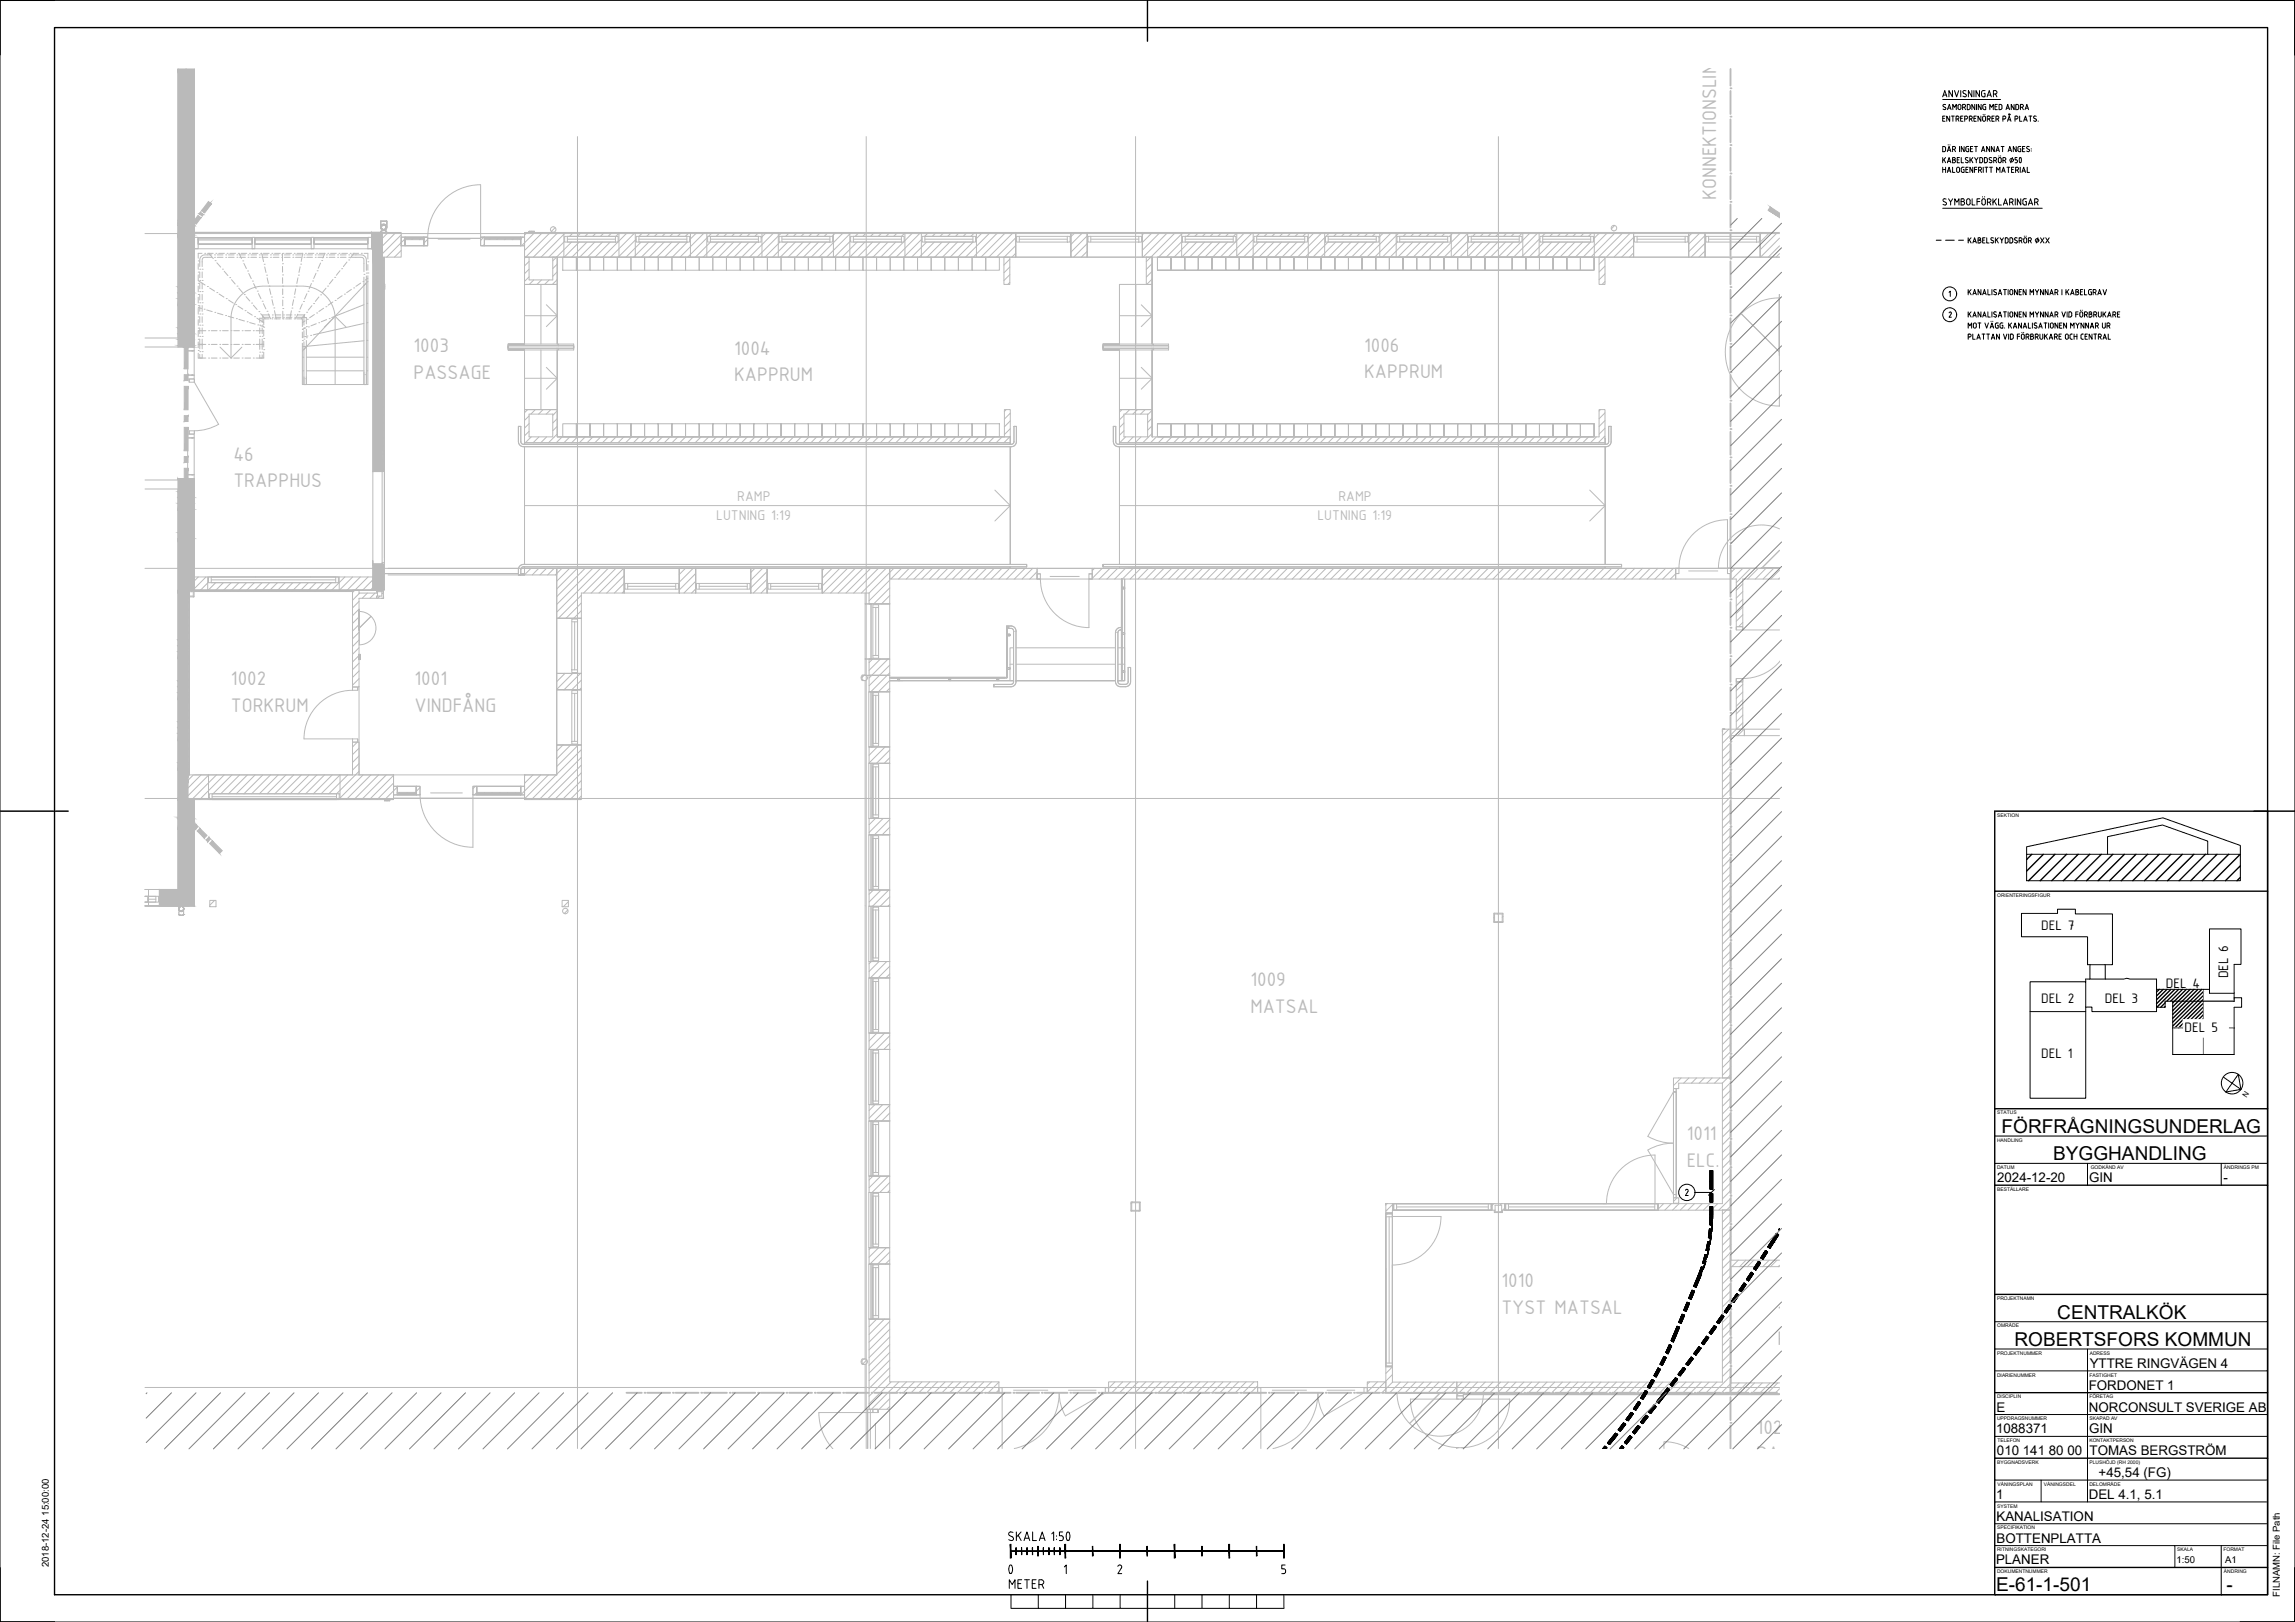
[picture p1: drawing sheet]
<svg xmlns="http://www.w3.org/2000/svg" width="841mm" height="594mm" viewBox="0 0 841 594" stroke-linecap="round" stroke-linejoin="round" font-family="sans-serif">
<defs><g id="words">
<text font-size="10.1" x="364.1" y="578.9">0</text>
<g font-size="7.8" fill="#bababa">
<text x="628.9" y="73.3" transform="rotate(-90 628.9 73.3)">KONNEKTIONSLINJE</text>
<text x="151.5" y="128.9">1003</text>
<text x="269" y="129.9">1004</text>
<text x="499.9" y="128.8">1006</text>
<text x="151.5" y="138.7">PASSAGE</text>
<text x="269" y="139.6">KAPPRUM</text>
<text x="499.9" y="138.6">KAPPRUM</text>
<text x="85.5" y="168.7">46</text>
<text x="85.5" y="178.5">TRAPPHUS</text>
<text x="84.6" y="251.1">1002</text>
<text x="151.9" y="251.1">1001</text>
<text x="84.6" y="260.9">TORKRUM</text>
<text x="151.9" y="260.9">VINDFÅNG</text>
<text x="458.2" y="361.3">1009</text>
<text x="458.2" y="371.1">MATSAL</text>
<text x="618.1" y="417.6">1011</text>
<text x="618.1" y="427.4">ELC.</text>
<text x="550.2" y="471.5">1010</text>
<text x="550.2" y="481.2">TYST MATSAL</text>
<text x="651.4" y="482.8">1037</text>
<text x="651.4" y="492.6">ROSTFRITT FRD</text>
<text x="643.7" y="525.1">1024</text>
<text x="643.7" y="534.9">PASSAGE</text>
</g>
<g font-size="7">
<text x="733.5" y="415">FÖRFRÅGNINGSUNDERLAG</text>
<text x="752.4" y="425">BYGGHANDLING</text>
<text x="753.9" y="483">CENTRALKÖK</text>
<text x="738.2" y="493">ROBERTSFORS KOMMUN</text>
<text x="731.5" y="582.8">E-61-1-501</text>
<text x="815.9" y="582.8">-</text>
</g>
<text font-size="6.6" x="368.7" y="583.1">METER</text>
<g font-size="5.6" fill="#bababa">
<text x="270.2" y="183.3">RAMP</text>
<text x="490.5" y="183.3">RAMP</text>
<text x="262.5" y="190.5">LUTNING 1:19</text>
<text x="482.8" y="190.5">LUTNING 1:19</text>
</g>
<g font-size="5.4">
<text x="748" y="340.5">DEL 7</text>
<text x="816.5" y="358.4" transform="rotate(-90 816.5 358.4)">DEL 6</text>
<text x="793.7" y="361.8">DEL 4</text>
<text x="748" y="367.2">DEL 2</text>
<text x="771.3" y="367.2">DEL 3</text>
<text x="800.6" y="377.8">DEL 5</text>
<text x="748" y="387.4">DEL 1</text>
</g>
<g font-size="4.9">
<text x="731.9" y="433">2024-12-20</text>
<text x="765.6" y="433">GIN</text>
<text x="814.9" y="433">-</text>
<text x="765.8" y="501">YTTRE RINGVÄGEN 4</text>
<text x="765.4" y="509">FORDONET 1</text>
<text x="731.6" y="517">E</text>
<text x="765.5" y="517">NORCONSULT SVERIGE AB</text>
<text x="731.5" y="525">1088371</text>
<text x="765.6" y="525">GIN</text>
<text x="731.8" y="533">010 141 80 00</text>
<text x="765.7" y="533">TOMAS BERGSTRÖM</text>
<text x="769.1" y="541">+45,54 (FG)</text>
<text x="731.5" y="549">1</text>
<text x="765.5" y="549">DEL 4.1, 5.1</text>
<text x="731.6" y="557">KANALISATION</text>
<text x="731.6" y="565">BOTTENPLATTA</text>
<text x="731.5" y="573">PLANER</text>
</g>
<g font-size="3.5">
<text x="17.9" y="574" transform="rotate(-90 17.9 574)">2018-12-24 15:00:00</text>
<text x="797.6" y="572.4">1:50</text>
<text x="815.4" y="572.4">A1</text>
<text x="835.5" y="584.9" transform="rotate(-90 835.5 584.9)">FILNAMN: File Path</text>
</g>
<text font-size="2.8" x="823.3" y="402" transform="rotate(-56 823.3 402)">N</text>
<g font-size="1.8">
<text x="731.9" y="299.2">SEKTION</text>
<text x="731.9" y="328.5">ORIENTERINGSFIGUR</text>
<text x="731.9" y="408.2">STATUS</text>
<text x="731.8" y="418.2">HANDLING</text>
<text x="731.8" y="428.2">DATUM</text>
<text x="766.2" y="428.2">GODKÄND AV</text>
<text x="815" y="428.2">ÄNDRINGS PM</text>
<text x="731.9" y="436.2">BESTÄLLARE</text>
<text x="731.8" y="476.2">PROJEKTNAMN</text>
<text x="731.9" y="486.2">OMRÅDE</text>
<text x="731.8" y="496.2">PROJEKTNUMMER</text>
<text x="765.8" y="496.2">ADRESS</text>
<text x="731.8" y="504.2">DIARIENUMMER</text>
<text x="765.7" y="504.2">FASTIGHET</text>
<text x="731.8" y="512.2">DISCIPLIN</text>
<text x="765.7" y="512.2">FÖRETAG</text>
<text x="731.8" y="520.2">UPPDRAGSNUMMER</text>
<text x="765.7" y="520.2">SKAPAD AV</text>
<text x="731.9" y="528.2">TELEFON</text>
<text x="765.7" y="528.2">KONTAKTPERSON</text>
<text x="731.9" y="536.2">BYGGNADSVERK</text>
<text x="765.7" y="536.2">PLUSHÖJD (RH 2000)</text>
<text x="732" y="544.2">VÅNINGSPLAN</text>
<text x="749" y="544.2">VÅNINGSDEL</text>
<text x="765.7" y="544.2">DELOMRÅDE</text>
<text x="731.9" y="552.2">SYSTEM</text>
<text x="731.9" y="560.2">SPECIFIKATION</text>
<text x="731.8" y="568.2">RITNINGSKATEGORI</text>
<text x="797.9" y="568.2">SKALA</text>
<text x="814.8" y="568.2">FORMAT</text>
<text x="731.8" y="576.2">DOKUMENTNUMMER</text>
<text x="815" y="576.2">ÄNDRING</text>
</g>
</g></defs>
<g fill="#bababa" stroke="#bababa" stroke-width=".37">
<path d="M68.2 25.3h3v55.4z"/>
<path d="M70.3 81.9h.9v.6z"/>
<path d="M71.2 83v2.4h-1.8z"/>
<path d="M68.9 299.1h2.3v.8z"/>
<path d="M648.7 75.8l3.4 2.2v1.5z"/>
<path d="M65.2 25.3v55.4h6zM65.2 25.3h3l3 55.4z"/>
<path d="M65.2 80.7l5.6 .6 .4-.6zM65.2 80.7l5.6 .6h-5.6z"/>
<path d="M65.2 81.3l6 .3-.4-.3zM65.2 81.3l6 .3h-6z"/>
<path d="M65.2 81.6l6 .3v-.3zM65.2 81.6l6 .3h-6z"/>
<path d="M65.2 81.9l4.6 .6 .5-.6zM65.2 81.9l4.6 .6h-4.6z"/>
<path d="M65.2 82.5l2.4 2.9 2.2-2.9zM65.2 82.5l2.4 2.9h-2.4z"/>
<path d="M65.2 85.4l3 .4-.6-.4zM65.2 85.4l3 .4h-3z"/>
<path d="M69.4 85.4l1.8 .7v-.7zM69.4 85.4l1.8 .7h-2.3z"/>
<path d="M68.9 86.1l2.3 19v-19zM68.9 86.1l2.3 19h-2.3z"/>
<path d="M65.2 85.8l2.3 19.3v-19.3zM65.2 85.8l2.3 19.3h-2.3z"/>
<path d="M65.2 105.1l6 2.1v-2.1zM65.2 105.1l6 2.1h-6z"/>
<path d="M68.9 107.2l2.3 2.2v-2.2zM68.9 107.2l2.3 2.2h-2.3z"/>
<path d="M65.2 107.2l2.3 2.2v-2.2zM65.2 107.2l2.3 2.2h-2.3z"/>
<path d="M65.2 109.4l6 2.1v-2.1zM65.2 109.4l6 2.1h-6z"/>
<path d="M68.9 111.5l2.3 8.6v-8.6zM68.9 111.5l2.3 8.6h-2.3z"/>
<path d="M65.2 111.5l2.3 8.6v-8.6zM65.2 111.5l2.3 8.6h-2.3z"/>
<path d="M65.2 120.1l6 2.1v-2.1zM65.2 120.1l6 2.1h-6z"/>
<path d="M68.9 122.2l2.3 2.2v-2.2zM68.9 122.2l2.3 2.2h-2.3z"/>
<path d="M65.2 122.2l2.3 2.2v-2.2zM65.2 122.2l2.3 2.2h-2.3z"/>
<path d="M65.2 124.4l6 2.1v-2.1zM65.2 124.4l6 2.1h-6z"/>
<path d="M68.9 126.5l2.3 .6v-.6zM68.9 126.5l2.3 .6h-2.3z"/>
<path d="M65.2 126.5l2.3 .6v-.6zM65.2 126.5l2.3 .6h-2.3z"/>
<path d="M68.9 175.3l2.3 4.8v-4.8zM68.9 175.3l2.3 4.8h-2.3z"/>
<path d="M65.2 175.3l2.3 4.8v-4.8zM65.2 175.3l2.3 4.8h-2.3z"/>
<path d="M65.2 180.1l6 2.1v-2.1zM65.2 180.1l6 2.1h-6z"/>
<path d="M68.9 182.2l2.3 2.2v-2.2zM68.9 182.2l2.3 2.2h-2.3z"/>
<path d="M65.2 182.2l2.3 2.2v-2.2zM65.2 182.2l2.3 2.2h-2.3z"/>
<path d="M65.2 184.4l6 2.1v-2.1zM65.2 184.4l6 2.1h-6z"/>
<path d="M68.9 186.5l2.3 8.6v-8.6zM68.9 186.5l2.3 8.6h-2.3z"/>
<path d="M65.2 186.5l2.3 8.6v-8.6zM65.2 186.5l2.3 8.6h-2.3z"/>
<path d="M65.2 195.1l6 2.1v-2.1zM65.2 195.1l6 2.1h-6z"/>
<path d="M68.9 197.2l2.3 17.7v-17.7zM68.9 197.2l2.3 17.7h-2.3z"/>
<path d="M68.9 214.9l2.3 1.3v-1.3zM68.9 214.9l2.3 1.3h-2.3z"/>
<path d="M65.2 197.2l2.3 19v-19zM65.2 197.2l2.3 19h-2.3z"/>
<path d="M136.2 85.1l3.8 6v-6zM136.2 85.1l3.8 6h-3.8z"/>
<path d="M136.6 91.1l3.4 81.6v-81.6zM136.6 91.1l3.4 81.6h-3.4z"/>
<path d="M136.6 206.5l3.4 9.7v-9.7zM136.6 206.5l3.4 9.7h-3.4z"/>
<path d="M58.4 325.8l12.8 6v-6zM58.4 325.8l12.8 6h-12.8z"/>
<path d="M68.9 292.9l2.3 6.2v-6.2zM68.9 292.9l2.3 6.2h-2.3z"/>
<path d="M65.2 292.9l2.3 6.5v-6.5zM65.2 292.9l2.3 6.5h-2.3z"/>
<path d="M68.9 299.1l.8 .8h1.5zM69.7 299.9h1.5v1.5z"/>
<path d="M65.2 299.4l2.5 .5 .5-.5zM65.2 299.4l2.5 .5h-2.5z"/>
<path d="M65.2 299.9l6 3.5-3.5-3.5zM65.2 299.9l6 3.5h-6z"/>
<path d="M65.2 303.4l6 22.4v-22.4zM65.2 303.4l6 22.4h-6z"/>
<path d="M65.2 216.2l2.3 18.2v-18.2zM65.2 216.2l2.3 18.2h-2.3z"/>
<path d="M65.2 234.4l3.6 2.1v-2.1zM65.2 234.4l3.6 2.1h-3.6z"/>
<path d="M65.2 236.5l2.3 2.1v-2.1zM65.2 236.5l2.3 2.1h-2.3z"/>
<path d="M65.2 238.6l3.6 2.2v-2.2zM65.2 238.6l3.6 2.2h-3.6z"/>
<path d="M65.2 240.8l2.3 8.6v-8.6zM65.2 240.8l2.3 8.6h-2.3z"/>
<path d="M65.2 249.4l3.6 2.1v-2.1zM65.2 249.4l3.6 2.1h-3.6z"/>
<path d="M65.2 251.5l2.3 2.2v-2.2zM65.2 251.5l2.3 2.2h-2.3z"/>
<path d="M65.2 253.7l3.6 2.1v-2.1zM65.2 253.7l3.6 2.1h-3.6z"/>
<path d="M65.2 255.8l2.3 8.6v-8.6zM65.2 255.8l2.3 8.6h-2.3z"/>
<path d="M65.2 264.4l3.6 2.1v-2.1zM65.2 264.4l3.6 2.1h-3.6z"/>
<path d="M65.2 266.5l2.3 2.1v-2.1zM65.2 266.5l2.3 2.1h-2.3z"/>
<path d="M65.2 268.6l3.6 2.2v-2.2zM65.2 268.6l3.6 2.2h-3.6z"/>
<path d="M65.2 270.8l2.3 8.6v-8.6zM65.2 270.8l2.3 8.6h-2.3z"/>
<path d="M65.2 279.4l3.6 2.1v-2.1zM65.2 279.4l3.6 2.1h-3.6z"/>
<path d="M65.2 281.5l2.3 11.4v-11.4zM65.2 281.5l2.3 11.4h-2.3z"/>
<path d="M67.5 283.6v2.2l1.1-2.2zM68.6 283.6v2.2h-1.1z"/>
<path d="M67.5 217.4v17l1.4-17zM68.9 217.4v17h-1.4z"/>
<path d="M68.6 283.6v2.2l.3-2.2zM68.9 283.6v2.2h-.3z"/>
<path d="M67.5 294.4v5l1.4-5zM68.9 294.4v5h-1.4z"/>
<path d="M67.5 281.5v2.1l1.4-2.1zM68.9 281.5v2.1h-1.4z"/>
<path d="M67.5 285.8v8.6l1.4-8.6zM68.9 285.8v8.6h-1.4z"/>
<path d="M67.5 266.5v2.1l1.4-2.1zM68.9 266.5v2.1h-1.4z"/>
<path d="M67.5 270.8v8.6l1.4-8.6zM68.9 270.8v8.6h-1.4z"/>
<path d="M67.5 251.5v2.2l1.4-2.2zM68.9 251.5v2.2h-1.4z"/>
<path d="M67.5 255.8v8.6l1.4-8.6zM68.9 255.8v8.6h-1.4z"/>
<path d="M67.5 236.5v2.1l1.4-2.1zM68.9 236.5v2.1h-1.4z"/>
<path d="M67.5 240.8v8.6l1.4-8.6zM68.9 240.8v8.6h-1.4z"/>
<path d="M69.9 82.5l-.5 .6 .9-.3zM69.4 83.1l.9-.3-.4 .6z"/>
<path d="M76.4 73.8l-2.5 3.3 3.1-2.8zM73.9 77.1l3.1-2.8-2.4 3.4z"/>
<path d="M77 74.3l-2.4 3.4 2.9-3zM77.5 74.7l-2.5 3.3-.4-.3z"/>
<path d="M70.3 82.8l-.4 .6 1.1-.1zM69.9 83.4l1.1-.1-.5 .6z"/>
<path d="M70.3 81.9l-.4 .6 1.5 .2zM69.9 82.5l1.5 .2-.4 .6z"/>
<path d="M69.4 83.1l-1.8 2.3 2.9-1.5zM67.6 85.4l2.9-1.5-1.7 2.3z"/>
<path d="M73.4 77.7l-.4 .6 1.6 .3zM73 78.3l1.6 .3-.5 .6z"/>
<path d="M72.6 78.9l-1.8 2.4 2.9-1.6zM70.8 81.3l2.9-1.6-1.8 2.4z"/>
<path d="M648.7 75.8l-.7 1.2 4.1 2.5zM648 77l4.1 2.5v.2z"/>
<path d="M77.8 307.9l2.7 4.7 .9-1zM77.8 307.9l2.7 4.7-3.7-3.7z"/>
<path d="M71.3 301.5l-.3 1.6 1-1zM70.3 302.4l1-.9-.3 1.6z"/>
<path d="M72 302.1l-.4 1.7 1-1zM72 302.1l-.4 1.7-.6-.7z"/>
<path d="M68.7 298.9l1.6 3.5 1-.9zM68.7 298.9l1.6 3.5-2.6-2.5z"/>
<path d="M76.5 306.7l-.3 1.6 1-1zM76.5 306.7l-.3 1.6-.7-.6z"/>
<path d="M73.3 303.4l1.6 3.6 1-1zM72.3 304.4l1-1 1.6 3.6z"/>
<path d="M67.5 85.8v19.3l1.4-19.3zM68.9 85.8v19.3h-1.4z"/>
<path d="M67.5 199.4v2.1l1.4-2.1zM68.9 199.4v2.1h-1.4z"/>
<path d="M67.5 210.1v7.3l1.4-7.3zM68.9 210.1v7.3h-1.4z"/>
<path d="M67.5 197.2v2.2l1.4-2.2zM68.9 197.2v2.2h-1.4z"/>
<path d="M67.5 201.5v8.6l1.4-8.6zM68.9 201.5v8.6h-1.4z"/>
<path d="M67.5 182.2v2.2l1.4-2.2zM68.9 182.2v2.2h-1.4z"/>
<path d="M67.5 186.5v8.6l1.4-8.6zM68.9 186.5v8.6h-1.4z"/>
<path d="M67.5 167.2v2.2l1.4-2.2zM68.9 167.2v2.2h-1.4z"/>
<path d="M67.5 171.5v8.6l1.4-8.6zM68.9 171.5v8.6h-1.4z"/>
<path d="M67.5 152.2v2.2l1.4-2.2zM68.9 152.2v2.2h-1.4z"/>
<path d="M67.5 156.5v8.6l1.4-8.6zM68.9 156.5v8.6h-1.4z"/>
<path d="M67.5 137.2v2.2l1.4-2.2zM68.9 137.2v2.2h-1.4z"/>
<path d="M67.5 141.5v8.6l1.4-8.6zM68.9 141.5v8.6h-1.4z"/>
<path d="M67.5 122.2v2.2l1.4-2.2zM68.9 122.2v2.2h-1.4z"/>
<path d="M67.5 126.5v8.6l1.4-8.6zM68.9 126.5v8.6h-1.4z"/>
<path d="M67.5 107.2v2.2l1.4-2.2zM68.9 107.2v2.2h-1.4z"/>
<path d="M67.5 111.5v8.6l1.4-8.6zM68.9 111.5v8.6h-1.4z"/>
</g>
<g fill="none" stroke="#bababa" stroke-width=".37">
<path d="M65.2 25.3v98.5h-12.1M71.2 25.3v55.4M211.6 50v480.5M317.4 50v480.5M549.1 50v480.5M176.1 67.7v19.4M176.1 67.7a19.4 19.4 0 0 0-19.4 19.4M53.1 85.5h599M71.2 85.1h69.7zM71.2 83v44.1h-2.3h2.3v1.4h-2.3h2.3v8.9h-2.3h2.3v1.4h-2.3M71.2 85.1h65v6h-65zM71.2 86.9h1.4v4.2h-1.4z"/>
<path d="M71.2 81.6v.9M72.6 87.4h19.8v.5h-19.8zM72.6 89.4v-2.4v2.4M72.6 89.4h19.8v-2.4v2.4zM72.6 87h19.8h-19.8M72.6 95.6h.1M72.6 99.7h.1M72.6 96.6v2.1M73.2 98.6h.1M73.2 99.6v2.1M74 92.8h-1.4v1.8M74.1 98.6h.1"/>
<path d="M74.1 99.6v2.1M75 92.8h.1M76 92.8h2.1M76.5 92.8l1.7 1.9M77.6 93.4h-1.6a2.17 2.17 0 0 0-2.8 2.5v1.7M77.6 94.2h-1.6a1.37 1.37 0 0 0-1.5 .2 1.37 1.37 0 0 0-.4 1.5v1.7M78.6 93.4h.1M78.6 94.2h.1M78.8 95.5h.1M79.1 92.8h.1M79.5 96.2l1.4 1.6M79.6 93.4h2.1"/>
<path d="M79.6 94.2h2.1M80.1 92.8h2.1M81.5 98.6h.1M82.1 99.3l1.4 1.6M82.7 93.4h.1M82.7 94.2h.1M83.2 92.8h.1M83.7 93.4h2.1M83.7 94.2h2.1M84.2 92.8h2.1M86.8 93.4h.1M86.8 94.2h.1"/>
<path d="M87.3 92.8h.1M87.6 92.8l.9 1.9M87.8 93.4h2.1M87.8 94.2h2.1M88.3 92.8h2.1M88.9 95.6h.1M89.4 96.5l.9 1.9M90.7 99.3h.1M90.9 93.4h.1M90.9 94.2h.1M91.4 92.8h.1M91.9 93.4h2.1"/>
<path d="M91.9 94.2h2.1M92.4 86.9h1v4.2h-1zM92.4 92.8h2.1M93.4 87.4h20.6v.5h-20.6zM93.4 89.4v-2.4v2.4M93.4 89.4h20.6v-2.4v2.4zM93.4 87h20.6h-20.6M95 93.4h.1M95 94.2h.1M95.5 92.8h.1M95.9 92.8l.7 3M96 93.4h2.1"/>
<path d="M96 94.2h2.1M96.5 92.8h2.1M96.8 96.8h.1M97 97.8l.5 2M99.1 93.4h.1M99.1 94.2h.1M99.6 92.8h.1M100.1 93.4h2.1M100.1 94.2h2.1M100.6 92.8h2.1M103.2 93.4h.1M103.2 94.2h.1"/>
<path d="M103.5 92.8v2.8M103.5 96.6h.1M103.5 97.6v2.1M103.7 92.8h.1M104.2 93.4h2.1M104.2 94.2h2.1M104.7 92.8h2.1M107.3 93.4h.1M107.3 94.2h.1M107.8 92.8h.1M108.3 93.4h2.1M108.3 94.2h2.1"/>
<path d="M108.8 92.8h2.1l-.5 3M110 97.7l-.4 2.1M110.2 96.7h.1M111.4 93.4h.1M111.4 94.2h.1M111.9 92.8h.1M112.4 93.4h2.1M112.4 94.2h2.1M112.9 92.8h2.1M114 86.9h1.1v4.2h-1.1zM115.1 87.4h19.7v.5h-19.7zM115.1 89.4v-2.4v2.4"/>
<path d="M115.1 89.4h19.7v-2.4v2.4zM115.1 87h19.7h-19.7M115.5 93.4h.1M115.5 94.2h.1M116 92.8h.1M116.2 99.2h.1M116.5 93.4h2.1M116.5 94.2h2.1M117 92.8h2.1l-.8 1.7M117.5 96.3l-.9 2M117.9 95.4h.1M119.6 93.4h.1"/>
<path d="M119.6 94.2h.1M120.1 92.8h.1M120.6 93.4h2.1M120.6 94.2h2.1M121.1 92.8h2.1M123.7 93.4h.1M123.7 94.2h.1M124.2 92.8h.1M124.6 99.2l-1.3 1.6M124.7 93.4h2.1M124.7 94.2h2.1M125.2 98.4h.1"/>
<path d="M125.2 92.8h2.1M127.1 96l-1.3 1.6M127.8 95.2h.1M127.8 93.4h.1M127.8 94.2h.1M128.3 92.8h.1M128.8 93.4h3.6a2.19 2.19 0 0 1 1.9 3v2.6M128.8 94.2l4.1 .2a1.72 1.72 0 0 1 .5 2v3.1M129.3 92.8h2.1M129.7 92.8l-1.3 1.6M132.4 92.8h.1M133.4 92.8h1.4v2.1"/>
<path d="M134.8 100h.1M134.8 95.9h.1M134.8 86.9h1.4v4.2h-1.4zM134.8 96.9v2.1M136.2 85.1h3.8v87.6h-3.4v-81.6h-.4zM139.4 83.3l.5 .9 1.2 .1M139.4 83.3l.6-1.1 1.3 .1 .5 1-.7 1M139.4 83.3l.1 .1M139.5 83.1l-.1 .2M139.5 81h2.3zM139.5 81v2zM139.5 81v.7"/>
<path d="M139.5 81h.1M139.5 82.8h.1M139.5 83.7l.1 .1M139.6 84.7h.2h-.2M139.6 84.7h.1M139.7 83.3l.3 .6M139.7 83.3a.94 .94 0 0 1 .9-1 .94 .94 0 0 1 1 1M139.7 83.3v.1M139.7 83.3a.94 .94 0 0 0 .9 .9 .94 .94 0 0 0 1-.9M139.7 83.1v.1M139.7 83.2v.1M139.7 83v.1"/>
<path d="M139.7 83.2h.1M139.7 83.1v.2M139.7 83.2v.2M139.7 83.4l.1 .2M139.8 82.9l-.1 .3zM139.8 83.6h.1M139.8 84.7h-.2h.2M139.8 83.5a.85 .85 0 0 1 .8-1.1 .85 .85 0 0 1 .8 1.1M139.8 83.7l.1 .1M139.8 83.5l.2 .3M139.8 84.1h.1M139.8 83.7h.1"/>
<path d="M139.9 82.7l-.1 .2M139.9 84.2h.1M140 83.8l.6 .2M140 83.8v.1M140 83.8l.3 .2M140 83.9l.1 .1M140 84h.1M140 82.2l-.2 .2M140 84l.6 .2 .6-.2M140 84l.2 .1M140 85.1h7v9.1h-6.5v78.5h-.5zM140 87.3v77.8"/>
<path d="M140.1 84l.1 .1M140.2 82.5h-.1M140.2 82.4h-.1M140.2 84.1h.1M140.2 83.9l.4 .2M140.2 82.5a.88 .88 0 0 0-.5 .8 .88 .88 0 0 0 .6 .8M140.3 84.1l-.5 .6M140.3 84.4h.2M140.3 82.4l-.1 .1M140.3 82.4h.1M140.3 84.1h.1M140.3 84.1l.3 .1"/>
<path d="M140.3 84.1l.1 .1M140.3 84.1h.3M140.4 84.2l.2 .1M140.4 84.2h.5M140.5 82.1h-.2M140.7 84.3h.1M140.5 84.3h.1M140.5 84h.2M140.5 95.3l-.5 .6M140.5 98.2l-.5 .5M140.6 84.2h.1M140.6 82.3l-.4 .1"/>
<path d="M140.6 82.3h.1M140.6 82.4a.86 .86 0 0 1 .9 .9 .86 .86 0 0 1-.9 .8M140.6 82.4a.86 .86 0 0 0-.8 .9 .86 .86 0 0 0 .8 .8M140.6 82.4a.88 .88 0 0 1 .9 .9 .88 .88 0 0 1-.9 .8M140.6 82.4a.88 .88 0 0 0-.9 .9 .88 .88 0 0 0 .9 .8M140.7 82.4h.1M140.7 82.3h-.1M140.7 82.4a.88 .88 0 0 1 .8 .7 .88 .88 0 0 1-.6 1M140.7 82.4a.9 .9 0 0 1 .8 .7 .9 .9 0 0 1-.6 1M140.8 82.1h.2M140.8 84.4h-.1M140.9 84.4h-.1"/>
<path d="M140.9 84.2l-.2 .1M140.9 94.2v9.8M140.9 84.1h.1M140.9 84.1h-.3M140.9 84.1v.1M140.9 84.1l-.3 .1M141 82.4h.1M141 84.1h.1M141 84.4h-.1M141 84.1l.4 .6M141 84l-.4 .1M141 84.1h-.1"/>
<path d="M141 82.4h-.7M141.1 84l-.1 .1M141.1 84.1h-.1M141.1 82.4h.1M141.1 82.5h.1M141.1 84.1h.1M141.1 84h.1M141.2 84l-.2 .1M141.2 83.9v.1M141.2 84h-.1M141.3 83.9l-.1 .1M141.3 83.8l-.2 .1"/>
<path d="M141.3 82.3l.1 .1M141.3 83.8l-.1 .1M141.4 82.7l.1 .2M141.4 83.7l-.1 .1M141.4 83.5l-.8 .5M141.4 84.1l-.2 .2M141.4 84.7h.3h-.3M141.4 83.7v.1M141.5 83.5l-.1 .1M141.5 82.9v.3zM141.5 83.2v.1M141.5 83.3l-.1 .4"/>
<path d="M141.5 83.1v.2M141.5 83.3h.1M141.5 83.1l.1 .2M141.6 83.2h.1M141.6 83v.1M141.6 83.3l-.4 .7M141.6 83.3l-.1 .1M141.6 83.1l-.1 .2M141.7 82.7v.1M141.7 83.7v.1M141.7 84.7h-.3h.3M141.7 84.7h.1"/>
<path d="M141.7 81v1.9M141.7 81.7h.1M141.8 81v2.1zM141.8 81h-.1M141.8 83.1v.3M142.2 85.1l-2.2 2.3M145.1 85.1l-5.1 5.1M147 86.9h1.4v3.1h-1.4zM147 86l-7 7M147 91.7l-2.5 2.5M148.4 87.4h6.9v.4h-6.9zM148.4 86.9v3.1h6.9h-6.9z"/>
<path d="M148.4 87.4v.4M148.5 87.4l-6.8 6.8M151.3 87.4l-.4 .4M154.2 87.4l-.4 .4M155.3 87.8v-.4v.4M155.3 90v-3.1v3.1M155.3 86.9h-6.9h6.9M155.3 86.9h1.4v3.1h-1.4v-3.1h1.4v3.1h-1.4zM156.7 87.3h19.4M156.7 87.7l-1.4 1.4M160.6 87.6h11.6M176.1 86.9h1.4v3.1h-1.4v-3.1h1.4v3.1h-1.4z"/>
<path d="M177.3 86.9l-1.2 1.1M177.5 87.4h13.3v.4h-13.3zM177.5 86.9v3.1h13.3h-13.3zM177.5 87.4v.4M177.5 89.5l-.5 .5M179.6 87.4l-.4 .4M182.5 87.4l-.4 .4M185.3 87.4l-.4 .4M188.1 87.4l-.4 .4M190.8 86.9h1.4v3.1h-1.4zM190.8 87.8v-.4v.4M190.8 90v-3.1v3.1"/>
<path d="M190.8 86.9h-13.3h13.3M191.5 86.9l-1 .9M192.2 85.1h180v9.1h-180zM192.2 87.3v-1.6v8.5M192.2 94.2h1.7v8.3h8.7v-8.3h1.6v10h-12zM192.2 94.2h230v31.8M193.2 85.1l-1 1M193.9 84.7h1.9zM193.9 85.1h1.9zM193.9 84.7v.4v-.4M193.9 95.8l-1.7 1.6M193.9 98.6l-1.7 1.6"/>
<path d="M195.8 84.7v.4v-.4M195.8 85.1h-1.9h1.9M196 85.1l-4.9 4.9M198.8 85.1l-6.6 6.7M201.7 85.1l-9.5 9.5M203.4 83.4l-1.4 1.4M204.2 96.7l-1.6 1.7M204.2 99.6l-1.6 1.6M204.5 85.1l-9 9.1M206.2 94.2h5v4.8h-5zM206.6 85.1v9.1M206.9 86.6h19.6v2.1h-19.6z"/>
<path d="M206.9 88.4l-5.8 5.8M207.3 85.1l-9 9.1M207.9 86.6h17.6v2.1h-17.6zM207.9 87.6h17.6M209.5 88.7l-6.9 6.9M210.1 85.1l-1.4 1.5M211.2 94.2h5v4.8h-5zM212.3 88.7l-5.5 5.5M213 85.1l-1.4 1.5M215.1 88.7l-5.5 5.5M215.8 85.1l-1.4 1.5M216.2 94.2h5v4.8h-5z"/>
<path d="M218 88.7l-5.6 5.5M218.6 85.1l-1.4 1.5M220.8 88.7l-5.5 5.5M221.2 94.2h5v4.8h-5zM221.4 85.1l-1.4 1.5M223.6 88.7l-5.5 5.5M223.7 94.2l9.1-9.1v9.1M224.3 85.1l-1.4 1.5M226.2 94.2h5v4.8h-5zM226.4 88.7l-5.5 5.5M226.8 85.1v9.1M227.1 85.1l-1.4 1.5"/>
<path d="M229.9 85.1l-3.4 3.5M231.2 94.2h5v4.8h-5zM233.1 86.6h19.6v2.1h-19.6zM233.1 87.6l-6.5 6.6M234.1 86.6h17.6v2.1h-17.6zM234.1 87.6h17.6M234.9 88.7l-5.5 5.5M235.6 85.1l-1.4 1.5M236.2 94.2h5v4.8h-5zM237.7 88.7l-5.5 5.5M238.4 85.1l-1.4 1.5M240.6 88.7l-5.5 5.5"/>
<path d="M241.2 94.2h5v4.8h-5zM241.3 85.1l-1.5 1.5M243.4 88.7l-5.5 5.5M244.1 85.1l-1.4 1.5M246.2 94.2h5v4.8h-5zM246.2 88.7l-5.5 5.5M246.9 85.1l-1.4 1.5M249.1 88.7l-5.6 5.5M249.7 85.1l-1.4 1.5M251.2 94.2h5v4.8h-5zM251.9 88.7l-5.5 5.5M252.6 85.1l-1.4 1.5"/>
<path d="M253 85.1v9.1M255.4 85.1l-2.7 2.7M256.2 94.2h5v4.8h-5zM258.2 85.1l-9 9.1M259 85.1v9.1M259.3 86.6h19.6v2.1h-19.6zM259.3 86.9l-7.3 7.3M260.3 86.6h17.6v2.1h-17.6zM260.3 87.6h17.6M260.4 88.7l-5.6 5.5M261 85.1l-1.3 1.5M261.2 94.2h5v4.8h-5z"/>
<path d="M263.2 88.7l-5.5 5.5M263.9 85.1l-1.4 1.5M266 88.7l-5.5 5.5M266.2 94.2h5v4.8h-5zM266.7 85.1l-1.4 1.5M268.9 88.7l-5.6 5.5M269.5 85.1l-1.4 1.5M271.2 94.2h5v4.8h-5zM271.7 88.7l-5.5 5.5M272.4 85.1l-1.4 1.5M274.5 88.7l-5.5 5.5M275.2 85.1l-1.4 1.5"/>
<path d="M276.2 94.2h5v4.8h-5zM277.3 88.7l-5.5 5.5M278 85.1l-1.4 1.5M279.2 85.1v9.1M280.8 85.1l-1.9 2M281.2 94.2h5v4.8h-5zM283.7 85.1l-9 9.1M285.2 85.1v9.1M285.5 86.6h19.6v2.1h-19.6zM285.8 88.7l-5.5 5.5M286.2 94.2h5v4.8h-5zM286.5 85.1l-9 9.1"/>
<path d="M286.5 86.6h17.6v2.1h-17.6zM286.5 87.6h17.6M288.7 88.7l-5.6 5.5M289.3 85.1l-1.4 1.5M291.2 94.2h5v4.8h-5zM291.5 88.7l-5.5 5.5M292.2 85.1l-1.4 1.5M294.3 88.7l-5.5 5.5M295 85.1l-1.4 1.5M296.2 94.2h5v4.8h-5zM297.1 88.7l-5.5 5.5M297.8 85.1l-1.4 1.5"/>
<path d="M300 88.7l-5.6 5.5M300.7 85.1l-1.4 1.5M301.2 94.2h5v4.8h-5zM302.8 88.7l-5.5 5.5M303.5 85.1l-1.4 1.5M305.4 85.1v9.1M306.2 94.2h5v4.8h-5zM306.3 85.1l-1.4 1.5M309.1 85.1l-9 9.1M311.2 94.2h5v4.8h-5zM311.4 85.1v9.1l5.5-5.5M311.7 86.6h19.6v2.1h-19.6z"/>
<path d="M311.7 88.2l-5.9 6M312 85.1l-9.1 9.1M312.7 87.6h17.6M314.1 88.7l-5.5 5.5M314.8 85.1l-1.4 1.5M316.2 94.2h5v4.8h-5zM317.6 85.1l-1.4 1.5M319.8 88.7l-5.5 5.5M320.4 85.1l-1.4 1.5M321.2 94.2h5v4.8h-5zM322.6 88.7l-5.5 5.5M323.3 85.1l-1.4 1.5"/>
<path d="M325.4 88.7l-5.5 5.5M326.1 85.1l-1.4 1.5M326.2 94.2h5v4.8h-5zM328.3 88.7l-5.6 5.5M328.9 85.1l-1.4 1.5M330.3 86.6h-17.6v2.1h17.6M330.3 86.6v2.1M331.1 88.7l-5.5 5.5M331.2 94.2h5v4.8h-5zM331.6 85.1v9.1M331.8 85.1l-1.4 1.5M334.6 85.1l-3.3 3.3"/>
<path d="M336.2 94.2h5v4.8h-5zM337.4 85.1l-9 9.1M337.6 85.1v9.1M337.9 86.6h19.6v2.1h-19.6zM337.9 87.5l-6.7 6.7M338.9 86.6h17.6v2.1h-17.6zM338.9 87.6h17.6M339.6 88.7l-5.5 5.5M340.3 85.1l-1.5 1.5M341.2 94.2h5v4.8h-5zM342.4 88.7l-5.5 5.5M343.1 85.1l-1.4 1.5"/>
<path d="M345.2 88.7l-5.5 5.5M345.9 85.1l-1.4 1.5M346.2 94.2h5v4.8h-5zM348.1 88.7l-5.6 5.5M348.7 85.1l-1.4 1.5M350.9 88.7l-5.5 5.5M351.2 94.2h5v4.8h-5zM351.6 85.1l-1.4 1.5M353.7 88.7l-5.5 5.5M354.4 85.1l-1.4 1.5M356.2 94.2h5v4.8h-5zM356.6 88.7l-5.6 5.5"/>
<path d="M357.2 85.1l-1.4 1.5M357.8 85.1v9.1M360 85.1l-2.5 2.6M361.2 94.2h5v4.8h-5zM362.9 85.1l-9.1 9.1M365.7 85.1l-9 9.1M367.9 94.2h2.2v10h-2.2zM368.5 85.1l-9 9.1M370.1 94.9l-2.2 2.2M370.1 97.8l-2.2 2.1M371.4 85.1l-9.1 9.1M372.2 85.1v9.1h20.2v-9.1"/>
<path d="M372.2 85.1h20.2M372.2 87.1l-7 7.1M372.2 90l-4.3 4.3M372.2 92.8l-1.4 1.4M372.2 85.1v9.1M372.5 86.6h19.6v2.1h-19.6zM373.5 87.6h17.6M373.5 86.6v2.1M391.1 86.6v2.1M392.4 85.1h6v9.1h-6zM392.4 85.1v9.1M394 85.1l-1.6 1.6"/>
<path d="M396.8 85.1l-4.4 4.4M398.4 94.2v-9.1h20.2v9.1M398.4 86.4l-6 6M398.4 89.2l-5 5M398.4 92l-2.1 2.2M398.7 86.6h19.6v2.1h-19.6zM399.7 87.6h17.6M399.7 86.6v2.1M417.3 86.6v2.1M418.6 85.1h180v9.1h-180zM419.4 85.1l-.8 .9M420.1 94.2h2.1v10h-2.1z"/>
<path d="M422.2 96.5l-2.1 2.2M422.2 99.3l-2.1 2.2M422.3 85.1l-3.7 3.7M424.2 94.2h5v4.8h-5v-4.8h5v4.8h-5zM425.1 85.1l-6.5 6.5M427.9 85.1l-9 9.1M429.2 94.2h4.9v4.8h-4.9v-4.8h4.9v4.8h-4.9zM430.8 85.1l-10.7 10.7M433 94.2h219.1M433 85.1v9.1M433.3 86.6h19.6v2.1h-19.6zM433.3 88.2l-5.9 6"/>
<path d="M433.6 85.1l-9 9.1M434.1 94.2h5v4.8h-5v-4.8h5v4.8h-5zM434.3 86.6h17.6v2.1h-17.6zM434.3 87.6h17.6M435.7 88.7l-5.5 5.5M436.4 85.1l-1.4 1.5M438.6 88.7l-5.6 5.5M439.1 94.2h5.1v4.8h-5.1v-4.8h5.1v4.8h-5.1zM439.3 85.1l-1.4 1.5M441.4 88.7l-5.5 5.5M442.1 85.1l-1.4 1.5M444.2 94.2h5v4.8h-5v-4.8h5v4.8h-5z"/>
<path d="M444.2 88.7l-5.5 5.5M444.9 85.1l-1.4 1.5M447.1 88.7l-5.6 5.5M447.7 85.1l-1.4 1.5M449.2 94.2h5v4.8h-5v-4.8h5v4.8h-5zM449.9 88.7l-5.5 5.5M450.6 85.1l-1.4 1.5M452.7 88.7l-5.5 5.5M453.2 85.1v9.1M453.4 85.1l-1.4 1.5M454.2 94.2h4.9v4.8h-4.9v-4.8h4.9v4.8h-4.9zM456.2 85.1l-3.3 3.3"/>
<path d="M459 85.1l-9 9.1M459.1 94.2h5.1v4.8h-5.1v-4.8h5.1v4.8h-5.1zM459.2 85.1v9.1M459.5 86.6h19.6v2.1h-19.6zM459.5 87.5l-6.6 6.7M460.5 86.6h17.6v2.1h-17.6zM460.5 87.6h17.6M461.2 88.7l-5.5 5.5M461.9 85.1l-1.4 1.5M464 88.7l-5.5 5.5M464.2 94.2h5v4.8h-5v-4.8h5v4.8h-5zM464.7 85.1l-1.4 1.5"/>
<path d="M466.9 88.7l-5.6 5.5M467.5 85.1l-1.4 1.5M469.2 94.2h5v4.8h-5v-4.8h5v4.8h-5zM469.7 88.7l-5.5 5.5M470.4 85.1l-1.5 1.5M472.5 88.7l-5.5 5.5M473.2 85.1l-1.4 1.5M474.2 94.2h4.9v4.8h-4.9v-4.8h4.9v4.8h-4.9zM475.3 88.7l-5.5 5.5M476 85.1l-1.4 1.5M478.2 88.7l-5.5 5.5M478.8 85.1l-1.4 1.5"/>
<path d="M479.1 94.2h5v4.8h-5v-4.8h5v4.8h-5zM479.4 85.1v9.1M481.7 85.1l-2.6 2.6M484.1 94.2h5.1v4.8h-5.1v-4.8h5.1v4.8h-5.1zM484.5 85.1l-9 9.1M485.4 85.1v9.1M485.7 86.6h19.6v2.1h-19.6zM485.7 86.8l-7.4 7.4M486.7 88.7l-5.6 5.5M486.7 86.6h17.6v2.1h-17.6zM486.7 87.6h17.6M487.3 85.1l-1.4 1.5"/>
<path d="M489.2 94.2h5v4.8h-5v-4.8h5v4.8h-5zM489.5 88.7l-5.5 5.5M490.2 85.1l-1.4 1.5M492.3 88.7l-5.5 5.5M493 85.1l-1.4 1.5M494.2 94.2h5v4.8h-5v-4.8h5v4.8h-5zM495.2 88.7l-5.6 5.5M495.8 85.1l-1.4 1.5M498 88.7l-5.6 5.5M498.6 85.1l-1.4 1.5M499.2 94.2h4.9v4.8h-4.9v-4.8h4.9v4.8h-4.9zM500.8 88.7l-5.5 5.5"/>
<path d="M501.5 85.1l-1.4 1.5M503.6 88.7l-5.5 5.5M504.1 94.2h5.1v4.8h-5.1v-4.8h5.1v4.8h-5.1zM504.3 85.1l-1.4 1.5M505.6 85.1v9.1M507.1 85.1l-1.8 1.8M509.2 94.2h5v4.8h-5v-4.8h5v4.8h-5zM509.9 85.1l-9 9.1M511.6 85.1v9.1M511.9 86.6h19.6v2.1h-19.6zM512.1 88.7l-5.5 5.5M512.8 85.1l-9 9.1"/>
<path d="M512.9 86.6h17.6v2.1h-17.6zM512.9 87.6h17.6M514.2 94.2h5v4.8h-5v-4.8h5v4.8h-5zM514.9 88.7l-5.5 5.5M515.6 85.1l-1.4 1.5M517.8 88.7l-5.5 5.5M518.4 85.1l-1.4 1.5M519.2 94.2h5v4.8h-5v-4.8h5v4.8h-5zM520.6 88.7l-5.5 5.5M521.3 85.1l-1.4 1.5M523.4 88.7l-5.5 5.5M524.1 85.1l-1.4 1.5"/>
<path d="M524.2 94.2h5v4.8h-5v-4.8h5v4.8h-5zM526.2 88.7l-5.5 5.5M526.9 85.1l-1.4 1.5M529.1 88.7l-5.5 5.5M529.2 94.2h5v4.8h-5v-4.8h5v4.8h-5zM529.8 85.1l-1.4 1.5M531.8 85.1v9.1M532.6 85.1l-1.4 1.5M534.2 94.2h5v4.8h-5v-4.8h5v4.8h-5zM535.4 85.1l-9 9.1M537.8 85.1v9.1M538.1 86.6h19.6v2.1h-19.6z"/>
<path d="M538.1 88.1l-6.1 6.1M538.2 85.1l-9 9.1M539.1 86.6h17.6v2.1h-17.6zM539.1 87.6h17.6M539.2 94.2h5v4.8h-5v-4.8h5v4.8h-5zM540.4 88.7l-5.5 5.5M541.1 85.1l-1.4 1.5M543.2 88.7l-5.5 5.5M543.9 85.1l-1.4 1.5M544.2 94.2h4.9v4.8h-4.9v-4.8h4.9v4.8h-4.9zM546.1 88.7l-5.6 5.5M546.7 85.1l-1.4 1.5"/>
<path d="M548.9 88.7l-5.5 5.5M549.1 94.2h5.1v4.8h-5.1v-4.8h5.1v4.8h-5.1zM549.6 85.1l-1.4 1.5M551.7 88.7l-5.5 5.5M552.4 85.1l-1.4 1.5M554.2 94.2h5v4.8h-5v-4.8h5v4.8h-5zM554.5 88.7l-5.5 5.5M555.2 85.1l-1.4 1.5M556.6 86.6l1.4-1.5v9.1M557.4 88.7l-5.5 5.5M559.2 94.2h5v4.8h-5v-4.8h5v4.8h-5zM560.9 85.1l-3.2 3.2"/>
<path d="M563.7 85.1l-9 9.1M564 85.1v9.1M564.2 94.2h5v4.8h-5v-4.8h5v4.8h-5zM564.3 86.6h19.6v2.1h-19.6zM564.3 87.3l-6.8 6.9M565.3 86.6h17.6v2.1h-17.6zM565.3 87.6h17.6M565.8 88.7l-5.5 5.5M566.5 85.1l-1.4 1.5M568.7 88.7l-5.5 5.5M569.2 94.2h5v4.8h-5v-4.8h5v4.8h-5zM569.4 85.1l-1.4 1.5"/>
<path d="M571.5 88.7l-5.5 5.5M572.2 85.1l-1.4 1.5M574.2 94.2h5v4.8h-5v-4.8h5v4.8h-5zM574.3 88.7l-5.5 5.5M575 85.1l-1.4 1.5M577.2 88.7l-5.6 5.5M577.8 85.1l-1.4 1.5M579.2 94.2h5v4.8h-5v-4.8h5v4.8h-5zM580 88.7l-5.5 5.5M580.7 85.1l-1.4 1.5M582.8 88.7l-5.5 5.5M583.5 85.1l-1.4 1.5"/>
<path d="M584.2 85.1v9.1M586 94.2h2.2v10h-2.2zM586.3 85.1l-2.4 2.4M588.2 94.6l-2.2 2.2M588.2 97.5l-2.2 2.1M589.2 85.1l-9.1 9.1M591.7 82.6l-1.2 1.2M592 85.1l-9 9.1M594.8 85.1l-9 9.1M597.6 85.1l-9 9.1M598.6 94.2v-9.1h20.2v9.1M598.6 87l-7.2 7.2"/>
<path d="M598.6 89.8l-4.3 4.4M598.6 92.6l-1.5 1.6M598.9 86.6h19.6v2.1h-19.6zM599.9 87.6h17.6M599.9 86.6v2.1M617.5 86.6v2.1M618.8 85.1h6v9.1h-6zM620.3 85.1l-1.5 1.5M623.1 85.1l-4.3 4.3M624.8 86.2l-6 6M624.8 89.1l-5.1 5.1M624.8 91.9l-2.2 2.3"/>
<path d="M625.1 86.6h19.6v2.1h-19.6zM626.1 87.6h17.6M626.1 86.6v2.1M643.7 86.6v2.1M645.7 85.1l-.7 .7M648.5 85.1l-3.5 3.6M651.4 85.1l-6.4 6.4M652.1 85.1h-7.1v9.1v-9.1h-20.2v9.1M652.1 87.2l-6.9 7M652.1 90.1l-4.1 4.1M652.1 92.9l-1.2 1.3M72.6 103.8h.1"/>
<path d="M72.6 107.9h.1M72.6 112h.1M72.6 116.1h.1M72.6 100.7v2.1l2.6 1.6M72.6 104.8v2.1M72.6 108.9v2.1M72.6 113v2.1M72.6 117.1v2.1M72.6 112.6l1.2 .4M73.2 102.7h.1M73.2 106.8h.1M73.2 110.9h.1"/>
<path d="M73.2 115h.1M73.2 119.1h.1M73.2 103.7v2.1M73.2 107.8v2.1M73.2 111.9v2.1M73.2 116v2.1M74.1 102.7h.1M74.1 106.8h.1M74.1 110.9h.1M74.1 115h.1M74.1 119.1h.1M74.1 103.7v2.1"/>
<path d="M74.1 107.8v2.1M74.1 111.9v2.1M74.1 116v2.1M74.8 113.3h.1M75.8 113.5l2 .6M76 104.9h.1M76.8 105.5l1.8 1.1M78.7 114.4h.1M79.5 107.2h.1M79.7 114.7l2 .6M80.3 107.7l1.8 1.1M82.7 115.6h.1"/>
<path d="M82.9 109.4h.1M83.6 115.8l2 .6M83.8 109.9l1.7 1.1M84.2 101.7h.1M84.8 102.4l1.4 1.6M86.4 111.6h.1M86.6 116.7h.1M86.8 104.8h.1M87.2 112.1l1.8 1.1M87.5 105.6l1.4 1.5M87.6 117l2 .6M89.5 107.9h.1"/>
<path d="M89.8 113.8h.1M90.2 108.7l1.3 1.6M90.6 117.8h.1M90.7 114.3l1.7 1.1M91.2 100.2l.9 1.9M91.5 118.1l2 .6M92.2 111h.1M92.5 102.9h.1M92.9 111.8l1.3 1.6M92.9 103.9l1 1.8M93.3 116h.1M94.1 116.5l2.5 1.6"/>
<path d="M94.3 106.6h.1M94.5 119h.1M94.7 107.5l.9 1.9M94.9 114.1h.1M95.2 119.1h.1M95.2 118.1v-1.5h.9v1.5M95.4 119.3l1.2 .3M95.5 114.9l1.7 1.9M96.1 110.3h.1M96.1 119.1h.1M96.5 111.2l.9 1.9M96.6 119.9h.1"/>
<path d="M97.7 100.8h.1M97.9 114h.1M97.9 101.8l.5 2M98.3 114.9l.9 1.9M98.6 104.8h.1M98.6 116.8h-2v2.1M98.8 105.8l.5 2M98.8 115.4h-2.5v.8h2.5M99.5 108.8h.1M99.6 116.8h.1M99.7 109.8l.4 2M99.8 115.4h.1"/>
<path d="M99.8 116.2h.1M100.4 112.8h.1M100.6 113.8l.6 3M100.6 116.8h2.1M100.8 115.4h2.1M100.8 116.2h2.1M103.5 100.7h.1M103.5 101.7l.1 2.1M103.6 104.8h.1M103.6 108.9h.1M103.6 105.8v2.1M103.6 109.9v2.1"/>
<path d="M103.6 113h.1M103.6 114l.1 2.8M103.7 116.8h.1M103.9 115.4h.1M103.9 116.2h.1M104.7 116.8h2.1M104.9 115.4h2.1M104.9 116.2h2.1M106.8 113.8l-.6 3M107 112.8h.1M107.6 109.8l-.4 2.1M107.8 108.8h.1"/>
<path d="M107.8 116.8h.1M108 115.4h.1M108 116.2h.1M108.4 105.8l-.4 2M108.6 104.8h.1M108.8 116.8h2v2.8M109 115.4h2.5v.8M109 116.2l3.3 .1v2.3M109.1 115.1l-.7 1.7M109.2 101.8l-.4 2M109.4 100.8h.1M109.5 114.2h.1"/>
<path d="M110.8 111.3l-.9 1.9M111.2 110.4h.1M111.4 116.3v2.8M111.7 115.2l-1.3 1.6M111.8 117.5l-1 .7M112.3 119.6h.1M112.4 114.4h.1M112.5 107.6l-.9 1.9M112.6 116.9h.1M112.9 106.7h.1M113 119.7h.1M114.1 103.8l-.8 2"/>
<path d="M114.3 112l-1.3 1.6M114.5 102.9h.1M114.9 111.2h.1M115.2 115.2l-1.7 1.2M115.8 100.1l-.8 1.9M115.9 118.6l-2 .8M116 114.6h.1M116.8 118.2h.1M116.9 108.8l-1.4 1.6M117.5 108h.1M118.6 112.9l-1.7 1.2M119.4 112.3h.1"/>
<path d="M119.4 105.6l-1.3 1.6M119.7 117.1l-1.9 .7M120.1 104.8h.1M120.6 116.7h.1M122 110.6l-1.8 1.2M122 102.4l-1.3 1.6M122.6 101.6h.1M122.8 115.8v25M122.8 115.9a12 12 0 0 0-12-11.1h-14.2a12 12 0 0 0-12 12v14.3M122.8 110h.1M122.8 115.8l-1.2 .5M125.4 108.3l-1.7 1.2"/>
<path d="M126.2 107.7h.1M126.8 119.8l-4-3.9-4 4M128.8 106l-1.8 1.2M129.6 105.4h.1M132.2 103.7l-1.8 1.2M133 103.1h.1M133.4 100.5h.1M133.4 111.6l-10.6 4.2M133.4 118.5l-18.6 4.1M133.4 101.5v39.3M134.3 100h.1M134.3 101v39.8"/>
<path d="M134.3 103.7l-.9 .9M134.8 101v39.8h-24v-12.2l24-25.5M134.8 101.9l-1 .7M134.8 111l-.5 .2M134.8 118.1l-.5 .2M140.5 104v1.9zM140.5 105.9v-1.9v1.9M140.5 101l-.5 .5M140.5 103.8l-.5 .5M140.5 106.7l-.5 .5M140.5 109.5l-.5 .5M140.5 112.3l-.5 .5"/>
<path d="M140.5 115.1l-.5 .5M140.5 118l-.5 .5M140.9 105.9v110.3h-71.6v.2M141 104v1.9zM141 105.9h-.5h.5M141 104h-.5h.5M192.2 115.6h12l-4 4M193.9 101.4l-1.7 1.7M195.6 102.5l-1.6 1.7M198.2 104.2v21.8M198.4 102.5l-1.6 1.7M200.2 111.6l4 4"/>
<path d="M201.3 102.5l-1.7 1.7M204.2 102.4l-1.8 1.8M370.1 100.6l-2.2 2.2M370.1 103.4l-.8 .8M410.2 115.6h12l-4 4M416.2 104.2v21.8M418.2 111.6l4 4M422.2 104.2h-12v21.8h-6h24v2.2h-24h6v21.8h12M422.2 102.2l-2 2M588.2 100.3l-2.2 2.2M588.2 103.1l-1.1 1.1M638 114.9a19.8 19.8 0 0 1 14.1-5.8v39.6a19.8 19.8 0 0 1-18.3-12.2 19.8 19.8 0 0 1 4.2-21.6z"/>
<path d="M652.1 109.1v19.9v-19.9M652.1 107.9v22.2zM652.1 107.9h.1M53.1 127.1h14.4M68.8 135.1v2.1M69.3 139v1h1.9v-1M69.3 140v-1.2h1.9v1.2l8.9 15.4M70.3 137.4h.4h-.4M72.6 120.2h.1M72.6 124.3h.1M72.6 128.4h.1M72.6 129.4v1.7h2.8"/>
<path d="M72.6 121.2v2.1M72.6 125.3v2.1M72.6 126.1h2.8M72.6 121.1h2.8M73.2 128.8h.1M73.2 123.2h.1M73.2 120.1v2.1M73.2 124.2v3.6M73.2 129.8v1.3M74.1 128.8h.1M74.1 123.2h.1M74.1 120.1v2.1"/>
<path d="M74.1 124.2v3.6M74.1 129.8v1.3M76.4 131.1h.1M76.4 126.1h.1M76.4 121.1h.1M77.4 131.1h2.1M77.4 126.1h2.1M77.4 121.1h2.1M80.5 131.1h.1M80.5 126.1h.1M80.5 121.1h.1M80.6 127.1l4 4 4-4"/>
<path d="M81.5 131.1h2.1M81.5 126.1h2.1M81.5 121.1h2.1M84.6 131.1h.1M84.6 126.1h.1M84.6 121.1h.1M85.6 131.1h2.1M85.6 126.1h2.1M85.6 121.1h2.1M88.7 131.1h.1M88.7 126.1h.1M88.7 121.1h.1"/>
<path d="M89.7 131.1h2.1M89.7 126.1h2.1M89.7 121.1h2.1M92.8 131.1h.1M92.8 126.1h.1M92.8 121.1h.1M93.8 126.1h2.8M93.8 121.1h2.8M95.2 129h.1M95.2 123.2h.1M95.2 120.1v2.1M95.2 124.2v3.8"/>
<path d="M95.2 130v1.1M96.1 129h.1M96.1 123.2h.1M96.1 120.1v2.1M96.1 124.2v3.8M96.1 130v1.1M96.6 124h.1M96.6 128.1h.1M96.6 129.1v2h-2.8M96.6 120.9v2.1M96.6 125v2.1M110.8 124.7h.1"/>
<path d="M110.8 120.6h.1M110.8 121.6v2.1M110.8 125.7v2.9M110.8 130.8h.6M110.8 135.8h.6M111.4 124.2h.1M111.4 120.1h.1M111.4 121.1v2.1M111.4 125.2v15.6M111.8 138.7h.1M112.1 120.1l-1.3 .5M112.3 123.7h.1"/>
<path d="M112.3 130.8h21.1M112.3 135.8h21.1M112.3 120.6v2.1M112.3 124.7v16.1M112.3 127l-.9 1M112.9 123.1l-2.1 .4M113.8 122.8h.1M133.4 124.8l-22.6 2.2M133.8 137.2h.1M134.3 130.8h.5M134.3 135.8h.5M134.8 124.7h-.5"/>
<path d="M140.5 137.8l-.5 .5M140.5 126.5l-.5 .5M140.5 123.6l-.5 .5M140.5 120.8l-.5 .5M140.5 129.3l-.5 .5M140.5 132.1l-.5 .5M140.5 135l-.5 .4M186.2 126.7h24zM186.2 127.5h24zM186.2 126.7v.8zM186.2 126v2.2M192.2 138.5h12l-4 4.1"/>
<path d="M198.2 128.2v21.8M200.2 134.5l4 4M204.2 128.2v31.8h163.9v-10h2.1v12.2h-178h178v.5v-2.7h-166zM204.2 126v-31.8v31.8M204.2 126v-21.8h-12v21.8h-6h24v2.2h-24h6v21.8h12h-12l.1 12.7M204.7 126v.7M204.7 127.5v.7M210.2 126.7v.8v-.8M404.2 126.7h24zM404.2 127.5h24zM404.2 126.7v.8zM404.2 126v2.2"/>
<path d="M410.2 138.5h12l-4 4.1M416.2 128.2v21.8M418.2 134.5l4 4M422.2 128.2v31.8M422.7 126v.7M422.7 127.5v.7M428.2 126.7v.8v-.8M652.1 128.8l-14.1-13.9 14.1 14M68.9 159h2.3v1.4h-2.3h2.3v13.5h-2.3h2.3v1.4h-2.3h2.3v40.9h-2.3M69.3 158.8v-1h1.9v1M69.3 157.8v1.2h1.9v-1.2M80.1 155.4a17.8 17.8 0 0 1-8.9 2.4"/>
<path d="M111.4 140.8h.8zM133.4 140.8h.8zM140.5 146.3l-.5 .5M140.5 154.7l-.5 .6M140.5 157.6l-.5 .5M140.5 140.6l-.5 .5M140.5 149.1l-.5 .5M140.5 143.4l-.5 .5M140.5 151.9l-.5 .5M190 156.2h.9M190 156.2v5.6M190 156.2h.8h-.8"/>
<path d="M190.9 156.2v5.7l.3 .7 .6 .1M190.9 156.2v5.6a.96 .96 0 0 0 .9 .9M193.4 150l-1.2 1.1M193.9 155.1l-1.7 1.7M193.9 151.7h8.7v8.3h-8.7zM193.9 152.3l-1.7 1.7M193.9 158l-1.7 1.6M196.2 150l-1.7 1.7M199 150l-1.6 1.7M201.8 150l-1.6 1.7M204.2 150.5l-1.6 1.6M204.2 153.3l-1.6 1.7"/>
<path d="M204.2 159l-3.2 3.2M204.2 156.1l-1.6 1.7M206.2 155.2v4.8h5v-4.8h155v4.8h-5v-4.8v4.8h-5v-4.8v4.8h-5v-4.8v4.8h-5v-4.8v4.8h-5v-4.8v4.8h-5v-4.8v4.8h-5v-4.8v4.8h-5v-4.8v4.8h-5v-4.8v4.8h-5v-4.8v4.8h-5v-4.8v4.8h-5v-4.8v4.8h-5v-4.8v4.8h-5v-4.8v4.8h-5v-4.8v4.8h-5v-4.8v4.8h-5v-4.8v4.8h-5v-4.8v4.8h-5v-4.8v4.8h-5v-4.8v4.8h-5v-4.8v4.8h-5v-4.8v4.8h-5v-4.8v4.8h-5v-4.8v4.8h-5v-4.8v4.8h-5v-4.8v4.8h-5v-4.8v4.8h-5v-4.8v4.8h-5v-4.8v4.8h-5v-4.8v4.8h-5v-4.8zM368.7 150l-.6 .7M370.2 151.3l-2.1 2.2M370.2 154.2l-2.1 2.1M370.2 157l-2.1 2.2M370.2 159.8l-2.3 2.4M371.6 156.2h.9v5.6M371.6 156.2v5.6M371.6 156.2h.8h-.8M408 156.2h.9h-.9"/>
<path d="M408.9 156.2v5.7l.3 .6 .6 .2M408.9 156.2h-.9v6l1 1.2 1.3 .2M408.9 156.2v5.6a.96 .96 0 0 0 .9 .9M411.2 150l-1 .9M411.9 157.8l-1.7 1.6M411.9 151.7h8.7v8.3h-8.7zM411.9 152.1l-1.7 1.7M411.9 154.9l-1.7 1.7M414 150l-1.7 1.7M416.8 150l-1.7 1.7M419.6 150l-1.6 1.7M422.2 155.9l-1.6 1.7"/>
<path d="M422.2 150.3l-1.6 1.6M422.2 153.1l-1.6 1.6M422.2 158.7l-3.4 3.5M424.2 155.2h5v4.8h-5v-4.8h5v4.8h-5zM429.2 155.2h4.9v4.8h-4.9v-4.8h4.9v4.8h-4.9zM434.1 155.2h5v4.8h-5v-4.8h5v4.8h-5zM439.1 155.2h5.1v4.8h-5.1v-4.8h5.1v4.8h-5.1zM444.2 155.2h5v4.8h-5v-4.8h5v4.8h-5zM449.2 155.2h5v4.8h-5v-4.8h5v4.8h-5zM454.2 155.2h4.9v4.8h-4.9v-4.8h4.9v4.8h-4.9zM459.1 155.2h5.1v4.8h-5.1v-4.8h5.1v4.8h-5.1zM464.2 155.2h5v4.8h-5v-4.8h5v4.8h-5z"/>
<path d="M469.2 155.2h5v4.8h-5v-4.8h5v4.8h-5zM474.2 155.2h4.9v4.8h-4.9v-4.8h4.9v4.8h-4.9zM479.1 155.2h5v4.8h-5v-4.8h5v4.8h-5zM484.1 155.2h5.1v4.8h-5.1v-4.8h5.1v4.8h-5.1zM489.2 155.2h5v4.8h-5v-4.8h5v4.8h-5zM494.2 155.2h5v4.8h-5v-4.8h5v4.8h-5zM499.2 155.2h4.9v4.8h-4.9v-4.8h4.9v4.8h-4.9zM504.1 155.2h5.1v4.8h-5.1v-4.8h5.1v4.8h-5.1zM509.2 155.2h5v4.8h-5v-4.8h5v4.8h-5zM514.2 155.2h5v4.8h-5v-4.8h5v4.8h-5zM519.2 155.2h5v4.8h-5v-4.8h5v4.8h-5zM524.2 155.2h5v4.8h-5v-4.8h5v4.8h-5z"/>
<path d="M529.2 155.2h5v4.8h-5v-4.8h5v4.8h-5zM534.2 155.2h5v4.8h-5v-4.8h5v4.8h-5zM539.2 155.2h5v4.8h-5v-4.8h5v4.8h-5zM544.2 155.2h4.9v4.8h-4.9v-4.8h4.9v4.8h-4.9zM549.1 155.2h5.1v4.8h-5.1v-4.8h5.1v4.8h-5.1zM554.2 155.2h5v4.8h-5v-4.8h5v4.8h-5zM559.2 155.2h5v4.8h-5v-4.8h5v4.8h-5zM564.2 155.2h5v4.8h-5v-4.8h5v4.8h-5zM569.2 155.2h5v4.8h-5v-4.8h5v4.8h-5zM574.2 155.2h5v4.8h-5v-4.8h5v4.8h-5zM579.2 155.2h5v4.8h-5v-4.8h5v4.8h-5zM586.5 150l-.5 .5"/>
<path d="M588.2 151.2l-2.2 2.2M588.2 154l-2.2 2.2M588.2 156.9l-2.2 2.1M588.2 159.7l-2.5 2.5M589.5 156.2v5.6M589.5 156.2h.9M589.5 156.2h.9h-.9M590.4 156.2v5.9l-.7 1.1-1.1 .4M590.4 156.2l-.1 6-.8 1.1-.9 .3M53.1 179.1h12.1v146.7M67.5 175.3h-2.3v.5h-12.1M68.8 165.1v2.1"/>
<path d="M68.8 169.4v2.1M70.3 173.9h.4h-.4M136.6 172.7v33.8v-1.1M140 172.7v33.8M140.5 165.1h.4v41v-41v39.1M140.5 163.2l-.5 .5M140.5 171.7l-.5 .5M140.5 168.9l-.5 .5M140.5 160.4l-.5 .5M140.5 166.1l-.5 .5M190 161.8l.6 1.3 .7 .4 .9 .1M190 161.8a1.94 1.94 0 0 0 2.3 1.8h178.3"/>
<path d="M191.8 162.7h178.4M192.2 163.6h178M192.2 163.6v43.1M194.7 160l-2.2 2.2M197.5 160l-2.2 2.2M200.3 160l-2.1 2.2M206 160l-2.2 2.2M208.8 160l-2.1 2.2M211.6 160l-2.1 2.2M214.5 160l-2.2 2.2M217.3 160l-2.2 2.2M220.1 160l-2.1 2.2"/>
<path d="M222.9 160l-2.1 2.2M225.8 160l-2.2 2.2M228.6 160l-2.1 2.2M231.4 160l-2.1 2.2M234.3 160l-2.2 2.2M237.1 160l-2.2 2.2M239.9 160l-2.1 2.2M242.8 160l-2.2 2.2M245.6 160l-2.2 2.2M248.4 160l-2.1 2.2M251.2 160l-2.1 2.2M254.1 160l-2.2 2.2"/>
<path d="M256.9 160l-2.2 2.2M259.7 160l-2.1 2.2M262.6 160l-2.2 2.2M265.4 160l-2.2 2.2M268.2 160l-2.2 2.2M271 160l-2.1 2.2M273.9 160l-2.2 2.2M276.7 160l-2.2 2.2M279.5 160l-2.1 2.2M282.4 160l-2.2 2.2M285.2 160l-2.2 2.2M288 160l-2.1 2.2"/>
<path d="M290.8 160l-2.1 2.2M293.7 160l-2.2 2.2M296.5 160l-2.2 2.2M299.3 160l-2.1 2.2M302.2 160l-2.2 2.2M305 160l-2.2 2.2M307.8 160l-2.2 2.2M310.6 160l-2.1 2.2M313.5 160l-2.2 2.2M316.3 160l-2.2 2.2M319.1 160l-2.1 2.2M321.9 160l-2.1 2.2"/>
<path d="M324.8 160l-2.2 2.2M327.6 160l-2.1 2.2M330.4 160l-2.1 2.2M333.3 160l-2.2 2.2M336.1 160l-2.2 2.2M338.9 160l-2.1 2.2M341.8 160l-2.2 2.2M344.6 160l-2.2 2.2M347.4 160l-2.2 2.2M350.2 160l-2.1 2.2M353.1 160l-2.2 2.2M355.9 160l-2.2 2.2"/>
<path d="M358.7 160l-2.1 2.2M361.5 160l-2.1 2.2M364.4 160l-2.2 2.2M364.6 179.5l5.6 5.7h-178M367.2 160l-2.2 2.2M370.2 163.6h.4M370.2 163.6v43.1M371.6 161.8l-.4 .7-1 .2M371.6 161.8a1.13 1.13 0 0 1-1.4 .9h-178.4M372.5 161.8l-.5 1.2-1.4 .6M372.5 161.8l-.6 1.3-1.3 .5M408 161.8l.5 1.3 1.3 .5"/>
<path d="M409.8 162.7h.5M409.8 163.6h178.8M410.2 163.6v43.1M410.3 163.6h177.9M410.3 162.7h178M412.5 160l-2.2 2.2M415.3 160l-2.2 2.2M418.1 160l-2.1 2.2M422.2 160h163.8v-10h2.2v12.2h-178h178v.5M422.2 160v-10h-12v12.7M423.8 160l-2.2 2.2M426.6 160l-2.1 2.2"/>
<path d="M429.4 160l-2.1 2.2M432.3 160l-2.2 2.2M435.1 160l-2.2 2.2M437.9 160l-2.1 2.2M440.8 160l-2.2 2.2M443.6 160l-2.2 2.2M446.4 160l-2.2 2.2M449.2 160l-2.1 2.2M452.1 160l-2.2 2.2M454.9 160l-2.2 2.2M457.7 160l-2.1 2.2M460.5 160l-2.1 2.2"/>
<path d="M463.4 160l-2.2 2.2M466.2 160l-2.1 2.2M469 160l-2.1 2.2M471.9 160l-2.2 2.2M474.7 160l-2.2 2.2M477.5 160l-2.1 2.2M480.4 160l-2.2 2.2M483.2 160l-2.2 2.2M486 160l-2.2 2.2M488.8 160l-2.1 2.2M491.7 160l-2.2 2.2M494.5 160l-2.2 2.2"/>
<path d="M497.3 160l-2.1 2.2M500.1 160l-2.1 2.2M503 160l-2.2 2.2M505.8 160l-2.2 2.2M508.6 160l-2.1 2.2M511.5 160l-2.2 2.2M514.3 160l-2.2 2.2M517.1 160l-2.1 2.2M520 160l-2.2 2.2M522.8 160l-2.2 2.2M525.6 160l-2.1 2.2M528.4 160l-2.1 2.2"/>
<path d="M531.3 160l-2.2 2.2M534.1 160l-2.2 2.2M536.9 160l-2.1 2.2M539.7 160l-2.1 2.2M542.6 160l-2.2 2.2M545.4 160l-2.2 2.2M548.2 160l-2.1 2.2M551.1 160l-2.2 2.2M553.9 160l-2.2 2.2M556.7 160l-2.1 2.2M559.5 160l-2.1 2.2M562.4 160l-2.2 2.2"/>
<path d="M565.2 160l-2.1 2.2M568 160l-2.1 2.2M570.9 160l-2.2 2.2M573.7 160l-2.2 2.2M576.5 160l-2.1 2.2M579.4 160l-2.2 2.2M582.2 160l-2.2 2.2M582.6 179.5l5.6 5.7h-178M585 160l-2.2 2.2M588.2 160.5v2.2M588.2 163.6h.4M588.2 163.6v43.1"/>
<path d="M589.5 161.8l-.3 .7-.9 .2M589.5 161.8a1.1 1.1 0 0 1-1.3 .9h-178.4M370.2 185.2l-5.6 5.6M588.2 185.2l-5.6 5.6M652.1 193.7a15.8 15.8 0 0 0-22.4 14.4h22.4M53.1 208.2h599M68.9 218.6h.4v65.2h-.4h60.3v-12h2.4v12M68.9 216.4h2.2v2.2h-2.2zM69.2 217.6l-.3 .3M69.2 216.7h1.6v1.6h-1.6zM69.3 216.2h70.7h-70.7v.2zM69.3 216.7v1.6"/>
<path d="M69.3 218.6v65.2M70.4 216.4l-.3 .3M71.1 218.5l-.1 .1M71.2 211.3h65.4v4.9h-7.4h2.4v1h6.4v-.8h2.5v2.7h-2.5v-.8v.8h-6.4v32.5h-2.4v-34.9h-58.1zM72.6 211.3l-1.4 1.5M75.5 211.3l-4.3 4.3M76.1 211.3v4.9M76.4 211.3h47.6v2.1h-47.6zM76.4 213.2l-3.4 3.5M77.4 211.3h45.6v2.1h-45.6zM77.4 212.4h45.6M79 213.4l-3.2 3.3"/>
<path d="M81.9 213.4l-3.3 3.3M84.7 213.4l-3.3 3.3M87.5 213.4l-3.2 3.3M90.3 213.4l-3.2 3.3M93.2 213.4l-3.3 3.3M96 213.4l-3.2 3.3M98.8 213.4l-3.2 3.3M101.7 213.4l-3.3 3.3M104.5 213.4l-3.3 3.3M107.3 213.4l-3.2 3.3M110.2 213.4l-3.3 3.3M113 213.4l-3.3 3.3"/>
<path d="M115.8 213.4l-3.2 3.3M118.6 213.4l-3.2 3.3M121.5 213.4l-3.3 3.3M124.3 211.3v4.9M126.4 211.3l-5.3 5.4M129.2 211.3l-5.3 5.4M131.8 217.2l-2.6 2.7M132 211.3l-5.3 5.4M134.6 217.2l-1.9 1.9M134.9 211.3l-5.7 5.7M136.6 206.5h3.4v9.7h-3.4zM136.6 212.4l-3.7 3.8"/>
<path d="M136.6 215.2l-.9 1M137.5 217.2l-1.9 1.9M138.3 216.4l-.3 .3M138.3 216.7h1.6v1.6h-1.6zM139.2 218.3l-.8 .8M139.9 219.1h.6l.1-.5v.6zM140 206.5h.5v9.7h-.5zM140.5 217l-.6 .6M140.5 208.5l-.5 .5M140.5 210.1h49.5M140.5 214.1l-.5 .5M140.5 211.3l-.5 .5"/>
<path d="M140.9 206.1h-.9v10.1h-70.7v.2M142.2 210.6h50h-1.2M190.8 210.6h-.8h.8M190.9 210.1h1.3M191.8 207.6l-.6 .2-.3 .5v2.3M191.8 206.7l-1.3 .5-.5 1v2.4h.9M191.8 207.6h184.4M191.8 206.7h184.4M191.8 207.6h178.4M191.8 206.7h.4M191.8 207.6a.96 .96 0 0 0-.9 1M191.8 206.7l-1.3 .6-.5 1.3"/>
<path d="M192.2 206.7h184M192.2 208.2h11.8v2.4h-11.8zM192.3 207.6l-.1 .6M194.6 208.2l-2.4 2.3M197.4 208.2l-2.4 2.4M200.3 208.2l-2.5 2.4M203.1 208.2l-2.4 2.4M204 208.2h24.7v9h-15.7v29.4h-9v-20.1h9h-9zM205.9 208.2l-2.4 2.4M208.7 208.2l-4.7 4.7M211.6 208.2l-7.6 7.5M213 218l-8.4 8.5"/>
<path d="M214.4 208.2l-10.4 10.3M217.2 208.2l-13.2 13.2M220 208.2l-16 16M222.9 208.2l-9 9M225.7 208.2l-9 9M228.5 208.2l-9 9M228.7 217.2v-9h20.2v9M228.7 210.8l-6.4 6.4M228.7 213.6l-3.5 3.6M228.7 216.5l-.7 .7M228.7 217.2h20.2M228.7 208.2v9"/>
<path d="M229 213.7h19.6v2.1h-19.6zM230 214.7h17.6M230 213.7v2.1M247.6 213.7v2.1M248.9 208.2h6v9h-6zM251.2 208.2l-2.3 2.2M254 208.2l-5.1 5M254.9 210.1l-6 6M254.9 212.9l-4.3 4.3M254.9 215.7l-1.5 1.5M254.9 208.2v9h20.2M255.2 213.7h19.6v2.1h-19.6z"/>
<path d="M256.2 214.7h17.6M256.2 213.7v2.1M273.8 213.7v2.1M275.1 208.2h6v9h-6zM275.1 208.2v9M276.6 208.2l-1.5 1.5M279.4 208.2l-4.3 4.3M281.1 209.3l-6 6M281.1 212.2l-5 5M281.1 215l-2.2 2.2M281.1 208.2v9h37.4M281.4 213.7h19.6v2.1h-19.6z"/>
<path d="M282.4 214.7h17.6M282.4 213.7v2.1M300 213.7v2.1M301.3 208.2v9v-9h24.8v13M302.1 208.2l-.8 .7M304.9 208.2l-3.6 3.6M307.7 208.2l-6.4 6.4M310.6 208.2l-9.1 9M313.4 208.2l-9 9M316.2 208.2l-9 9M317 217.2v4h9.1M317.6 208.2h.9h-114.5v75.6"/>
<path d="M318.5 217.2v4h7.6M319 208.2l-9 9M321.9 208.2l-9 9M324.7 208.2l-9 9M326.1 208.2h53.9v3.9h-53.9zM326.1 212.5l-7.6 7.6M326.1 215.3l-5.9 5.9M326.1 218.1l-3.1 3.1M327.5 208.2l-9 9M330.4 208.2l-3.9 3.9M333.2 208.2l-3.9 3.9M336 208.2l-3.9 3.9"/>
<path d="M338.9 208.2l-4 3.9M341.7 208.2l-3.9 3.9M344.5 208.2l-3.9 3.9M347.3 208.2l-3.9 3.9M350.2 208.2l-3.9 3.9M353 208.2l-3.9 3.9M355.8 208.2l-3.9 3.9M358.6 208.2l-3.8 3.9M361.5 208.2l-3.9 3.9M364.3 208.2l-3.9 3.9M367.1 208.2l-3.9 3.9M370 208.2l-3.9 3.9"/>
<path d="M370.2 207.6h6M370.2 207.6v.6M372.8 208.2l-3.9 3.9M375.6 208.2l-3.9 3.9M376.2 206.7v.9v-.9M376.2 206.7v.9M378.4 208.2l-3.9 3.9M380 209.4l-2.6 2.7M380 208.2v3.9h20.3v-3.9M380.3 210.2h1v1.9h-1M381.3 210.2h-1.3v1.9h1.3M384.8 211.1h10.7"/>
<path d="M399.1 210.2h1.2v1.9h-1.2v17.8a17.8 17.8 0 0 1-17.8-17.8M400 210.2h-.9v1.9h.9M400.3 208.2h213.8v3.9h-213.8zM401.1 208.2l-.8 .8M403.9 208.2l-3.6 3.6M404.2 207.6h6.1M404.2 206.7h6.1M404.2 207.6v-.9v.9M404.2 207.6h190M404.2 206.7h190M404.2 206.7v.9M406.7 208.2l-3.9 3.9"/>
<path d="M409.6 208.2l-3.9 3.9M410.2 207.6v.6M410.3 207.6h177.9M410.3 206.7h183.9M411 212.5v36.4v-36.4M411.1 215.1h1v.6h-1v-.6h1v.6h-1zM411.1 212.5v36.4v-36.4M411.1 212.1h.1M412.1 212.1v37.2h-2.4M412.4 208.2l-3.9 3.9M415.2 208.2l-3.9 3.9M418 208.2l-3.9 3.9"/>
<path d="M420.9 208.2l-3.9 3.9M423.7 208.2l-3.9 3.9M426.5 208.2l-3.9 3.9M429.4 208.2l-4 3.9M432.2 208.2l-3.9 3.9M435 208.2l-3.9 3.9M437.9 208.2l-4 3.9M440.7 208.2l-3.9 3.9M443.5 208.2l-3.9 3.9M446.3 208.2l-3.9 3.9M449.2 208.2l-3.9 3.9M452 208.2l-3.9 3.9"/>
<path d="M454.8 208.2l-3.9 3.9M457.6 208.2l-3.9 3.9M460.5 208.2l-3.9 3.9M463.3 208.2l-3.9 3.9M466.1 208.2l-3.9 3.9M469 208.2l-3.9 3.9M471.8 208.2l-3.9 3.9M474.6 208.2l-3.9 3.9M477.4 208.2l-3.9 3.9M480.3 208.2l-3.9 3.9M483.1 208.2l-3.9 3.9M485.9 208.2l-3.9 3.9"/>
<path d="M488.8 208.2l-3.9 3.9M491.6 208.2l-3.9 3.9M494.4 208.2l-3.9 3.9M497.2 208.2l-3.8 3.9M500.1 208.2l-3.9 3.9M502.9 208.2l-3.9 3.9M505.7 208.2l-3.9 3.9M508.6 208.2l-3.9 3.9M511.4 208.2l-3.9 3.9M514.2 208.2l-3.9 3.9M517 208.2l-3.9 3.9M519.9 208.2l-3.9 3.9"/>
<path d="M522.7 208.2l-3.9 3.9M525.5 208.2l-3.9 3.9M528.4 208.2l-3.9 3.9M531.2 208.2l-3.9 3.9M534 208.2l-3.9 3.9M536.9 208.2l-4 3.9M539.7 208.2l-3.9 3.9M542.5 208.2l-3.9 3.9M545.3 208.2l-3.9 3.9M548.2 208.2l-3.9 3.9M551 208.2l-3.9 3.9M553.8 208.2l-3.9 3.9"/>
<path d="M556.6 208.2l-3.9 3.9M559.5 208.2l-3.9 3.9M562.3 208.2l-3.9 3.9M565.1 208.2l-3.9 3.9M568 208.2l-4 3.9M570.8 208.2l-3.9 3.9M573.6 208.2l-3.9 3.9M576.5 208.2l-4 3.9M579.3 208.2l-3.9 3.9M582.1 208.2l-3.9 3.9M584.9 208.2l-3.9 3.9M587.8 208.2l-3.9 3.9"/>
<path d="M588.2 207.6h6M588.2 207.6v.6h-176.1M588.2 207.6v.6M590.6 208.2l-3.9 3.9M593.4 208.2l-3.9 3.9M594.2 206.7v.9v-.9M594.2 206.7v.9M596.2 208.2l-3.9 3.9M599.1 208.2l-3.9 3.9M601.9 208.2l-3.9 3.9M604.7 208.2l-3.9 3.9M607.5 208.2l-3.8 3.9"/>
<path d="M610.4 208.2l-3.9 3.9M613.2 208.2l-3.9 3.9M614.1 210.2l-2 1.9M614.1 208.2v3.9h20.2v-3.9M615.3 208.2v1.9h-1M615.3 208.2h-1.2v1.9h1.2M615.3 208.2a17.8 17.8 0 0 1 17.8-17.8v17.8h1M618.8 209.1h10.7M633.1 210.1h1.2v-1.9h-1.2v1.9h1M635.8 208.2l-1.5 1.6M638.7 213.8l-2.4 2.4M638.7 216.7l-2.4 2.4"/>
<path d="M638.7 219.5l-2.4 2.4M638.7 208.2l-3.9 3.9M641.5 208.2l-5.2 5.2M644.3 208.2l-3.9 3.9M645.4 208.1h6.7zM645.4 208.1l6.7 .1zM645.5 208.2h6.6zM647.1 208.2l-3.8 3.9M650 208.2l-3.9 3.9M652.1 208.2h-17.8v3.9h2v17.4h2.4v-17.4h13.4M652.1 208.8l-3.2 3.3M652.1 211.7l-.4 .4"/>
<path d="M652.1 201.5l-6.6 6.6M652.1 201.6l-6.5 6.5M68.8 234.4v2.1M68.8 238.6v2.2M69.3 223.1l-.4 .4M69.3 226l-.4 .4M69.3 237.3l-.4 .4M69.3 220.3l-.4 .4M69.3 228.8l-.4 .4M69.3 231.6l-.4 .4M69.3 234.5l-.5 .4M131.6 239.7v1.9z"/>
<path d="M131.6 223.9v6.2v-6.2M131.6 223.2l.1 7.6zM131.6 223.9v6.2zM131.6 220.3l-2.4 2.4M131.6 231.6l-2.4 2.4M131.6 237.3l-2.4 2.3M131.6 223.1l-2.4 2.4M131.6 225.9l-2.4 2.4M131.6 228.8l-2.4 2.4M131.6 234.4l-2.4 2.4M131.7 230l4.3-4.2-4.3 4.3M131.7 223.9v6.2v-6.2"/>
<path d="M131.7 230.8v-7.6v7.6M131.7 223.2h.1M131.7 224a6.1 6.1 0 0 1 6.1 6.1 6.1 6.1 0 0 1-6.1 6.1zM132 239.7v1.9zM132 239.7h-.4h.4M209.5 226.8h2.1v19.6h-2.1zM209.5 227.7h2.1M210.6 227.7v17.6M213 220.8l-5.6 5.7M213 223.7l-2.7 2.8M319.2 221.2h6.9v20.2h-6.9zM319.9 221.5h2.1v19.6h-2.1z"/>
<path d="M319.9 222.5h2.1M320.9 222.5v17.6M326.1 221l-.3 .2M369 229.3v18.9v-18.9M369 229.7v18.2v-18.2M369 229.3h.1M369.1 232.3h1v.6h-1v-.6h1v.6h-1zM369.1 229.3v18.9v-18.9M369.1 229.7v18.2v-18.2M369.7 230.1v-.8v.8M369.7 230.2h.8M370.5 230.2l.6 .2 .3 .7"/>
<path d="M370.5 229.3l1.3 .5 .5 1.3M370.5 229.3h-.8v.9M370.5 230.1a.96 .96 0 0 1 1 1M371.4 237.3h-1.3v12M371.4 231.1v18.6M371.8 231.3h.1M372.3 231.1v18.5M372.3 231.1v18.6M372.3 237.3h36.5M408.8 231.8v17.9M408.8 231.7v18M409.2 231.7h.1"/>
<path d="M409.7 237.3h1.3M410.6 230.7l-.6 .2-.3 .7v18M410.6 229.8l-1.2 .5-.6 1.4M410.6 229.8h.4M410.6 229.8l-1.3 .6-.5 1.3M410.6 230.7a1 1 0 0 0-.9 1v18M411 229.8v.9v-.9M411 229.8v.9h-.4M411.1 231.8h1v.6h-1v-.6h1v.6h-1zM411.1 237.3h1v12h-2.4M636.3 229.7v1h2.4v-1M636.3 230.7v-1.2h2.4v1.2h13.4"/>
<path d="M638.7 222.3l-2.4 2.4M638.7 225.2l-2.4 2.4M638.7 228l-1.6 1.5M68.8 249.4v2.1M68.8 253.7v2.1M69.3 242.9l-.4 .4M69.3 245.8l-.4 .4M69.3 257.1l-.4 .4M69.3 259.9l-.4 .4M69.3 240.1l-.5 .5M69.3 254.2l-.5 .6M69.3 248.6l-.4 .4"/>
<path d="M69.3 251.4l-.4 .4M129.2 251.8v1h1.9v-1M131.1 252.8v-1.2h-1.9v1.2a17.8 17.8 0 0 0-17.8 17.8h17.8v1.2h1.9v-1.2M131.6 241.6v-1.9v1.9M131.6 251.4l-.3 .2M131.6 240.1l-2.4 2.4M131.6 242.9l-2.4 2.4M131.6 245.7l-2.4 2.4M131.6 248.6l-2.4 2.4M131.6 251.8v32M132 241.6h-.4h.4M204 246.6h9v6h-9z"/>
<path d="M204 252.6h9v20.3h-9zM204 252.6h9M204.2 246.6l-.2 .2M207 246.6l-3 3.1M209.5 252.9h2.1v19.6h-2.1zM209.5 245.3h2.1M209.5 254h2.1M209.9 246.6l-5.9 5.9M210.6 254v17.5M212.7 246.6l-6 6M213 249.1l-3.5 3.5M213 252l-.7 .6"/>
<path d="M316.7 247.3l-.8 .8M317.2 247.4h2M318.4 253.4h1.5v20.2h-1.5zM318.5 247.4h7.6v6h-7.6zM318.5 241.4h7.6v6h-7.6zM318.5 253.4h7.6M318.9 247.4h7.1h-7.1M319.2 253.4v20.2M319.8 241.4l-1.3 1.3M319.9 254.7h2.1v17.6h-2.1zM319.9 253.7h2.1v19.6h-2.1zM319.9 240.1h2.1"/>
<path d="M320.9 254.7v17.6M322.6 241.4l-4.1 4.1M325.4 241.4l-6.9 6.9M326.1 241.4h-9.1v-20.2h2.2v20.2h-2.2v5.9h-.7a1.04 1.04 0 0 0-.8 .9 1.04 1.04 0 0 0 .7 1.1h.8v248.4h-.7a1.06 1.06 0 0 0-.8 1 1.06 1.06 0 0 0 .7 1h.8v16.5h2.2M326.1 249.3h45.3zM326.1 249.3h4.6h-4.6M326.1 253.4h-6.9v20.2h6.9M326.1 248.3h42.9h-42.9M326.1 248.1h42.9h-42.9M326.1 243.6l-7.6 7.6M326.1 246.4l-7 7M326.1 248.1v.2"/>
<path d="M326.1 253.4v20.2M326.1 249.3l-4.2 4.1M326.1 252.1l-1.3 1.3M329.1 248.3h.5v1h-.5v-1h.5v1h-.5zM347.8 248.3h.6v1h-.6v-1h.6v1h-.6zM365.4 248.3h.6v1h-.6v-1h.6v1h-.6zM368.4 248.3h-41.9h41.9M368.4 248.1h-41.9h41.9M369 248.3h.1M369 248.2h.1M369.1 244.5h1v.6h-1v-.6h1v.6h-1zM370.1 243.3h1.3"/>
<path d="M371.4 249.7l-.2 .7-.7 .3M371.5 249.7a.96 .96 0 0 1-1 .9M372.3 249.3h36.5M372.3 249.7l-.4 1.2-1.1 .6h-6.6v-.8v.8v-.8h6.3M372.3 249.7l-.5 1.3-1.3 .5M372.3 243.3h36.5M372.3 249.6v.1M408.8 249.7l.2 .8 .8 .8 2.7 .2M408.8 249.7l.5 1.3a3.4 3.4 0 0 0 3.2 .5M409.7 249.3h2.4h-2.4M409.7 249.6l.2 .7 .7 .3M409.7 249.7a.96 .96 0 0 0 .9 .9"/>
<path d="M409.7 243.3h1.3M411 249.3v-37.2v37.2M411.1 245.7h1v.6h-1v-.6h1v.6h-1zM411.1 249.3v-37.2v37.2M411.1 243.3h1M413.4 249.7l-.6 .9h-2.2M413.4 244.5v5.2M413.4 244.5h.9M413.4 244.5h.9h-.9M413.4 249.7a.96 .96 0 0 1-.9 .9h-1.9M414.3 244.5v5.6l-.7 1-1.1 .4M414.3 244.5v5.7l-.9 1-.9 .3"/>
<path d="M636.3 249.7h2.4v17.4h-2.4zM636.3 249.5v-1h2.4v1M636.7 249.7l-.4 .5M638.7 250.6l-2.4 2.4M638.7 253.4l-2.4 2.4M638.7 256.3l-2.4 2.4M638.7 259.1l-2.4 2.4M652.2 242.3a17.7 17.7 0 0 1-13.5 6.2v1.2h-2.4v-1.2M68.8 264.4v2.1M68.8 268.6v2.2M68.8 279.4v2.1M69.3 262.7l-.4 .4"/>
<path d="M69.3 274.1l-.4 .4M69.3 276.9l-.4 .4M69.3 268.4l-.5 .5M69.3 271.2l-.4 .4M69.3 265.6l-.5 .5M69.3 279.7l-.5 .5M129.2 271.6v-1h1.9v1M130.9 271.8l-1.7 1.8M131.6 276.9l-2.4 2.3M131.6 274l-2.4 2.4M131.6 279.7l-2.4 2.4M206.3 272.9l-2.3 2.2"/>
<path d="M209.1 272.9l-5.1 5.1M209.5 271.5h2.1M211.9 272.9l-7.9 7.9M213 274.6l-9 9M213 277.4l-15.4 15.5M318.4 279.6h1.5v20.2h-1.5zM318.5 273.6h7.6v6h-7.6zM318.5 279.6h7.6M318.5 273.6h7.6M318.7 273.6l-.2 .2M319.2 279.6v20.2M319.9 279.9h2.1v19.6h-2.1z"/>
<path d="M321.5 273.6l-3 3M324.4 273.6l-5.9 5.9M326.1 279.6h-6.9v20.2h6.9M326.1 279.6v20.2M326.1 274.7l-4.9 4.9M326.1 277.5l-2.1 2.1M631.2 267h1l-.9 .1v1zM631.2 267.1h8.1v2.3h-5v125.4h-3.1zM633.5 267.1l-2.3 2.3M634.3 271.9l-3.1 3.2M634.3 274.8l-3.1 3.1M634.3 277.6l-3.1 3.1"/>
<path d="M638.7 261.9l-2.4 2.4M638.7 264.7l-7.5 7.5M639.2 267.1l-2.4 2.3M652.1 267.1h-12.8v2.3h12.8M53.1 292.5h599M69.3 282.5l-.4 .4M70.9 283.8l-2 2M71.2 283.8h132.8M73.7 283.8l-4.8 4.8M76.4 283.8v9.1M76.5 283.8l-7.6 7.6M76.7 290.7h47.6v2.2h-47.6z"/>
<path d="M76.7 292.1l-.7 .8M77.7 290.7h45.6v2.2h-45.6zM77.7 291.8h45.6M79.3 283.8l-9 9.1M82.2 283.8l-9 9.1M85 283.8l-6.9 6.9M87.8 283.8l-6.9 6.9M90.7 283.8l-7 6.9M93.5 283.8l-6.9 6.9M96.3 283.8l-6.9 6.9M99.1 283.8l-6.9 6.9M102 283.8l-6.9 6.9"/>
<path d="M104.8 283.8l-6.9 6.9M107.6 283.8l-6.9 6.9M110.4 283.8l-6.9 6.9M113.3 283.8l-6.9 6.9M116.1 283.8l-6.9 6.9M117.7 290.7l6.9-6.9v9.1M118.9 283.8l-6.9 6.9M121.8 283.8l-6.9 6.9M127.4 283.8l-6.9 6.9M131.6 283.8h12.6v9.1h-75.3h2.3v8.5M131.6 282.5l-8.3 8.2M133.1 283.8l-8.8 8.8"/>
<path d="M135.9 283.8l-9 9.1M138.7 283.8l-9 9.1M140.9 293.3h1.9zM140.9 292.9h1.9zM140.9 293.3v-.4v.4M140.9 292.9h1.9h-1.9M141.6 283.8l-9.1 9.1M142.8 293.3v-.4v.4M144.2 292.3v-8.5v8.5h48v-8.5v8.5M144.2 288h1.4v3.1h-1.4zM144.2 286.8l-6 6.1M144.2 284l-8.8 8.9"/>
<path d="M144.2 292.5l-.3 .4M145.6 290.2h6.9v.4h-6.9zM145.6 288v3.1h6.9h-6.9zM145.6 288.3l-4.6 4.6M145.6 290.2v.4M145.6 291.1h.1M146.5 290.2l-.4 .4M149.3 290.2l-.4 .4M152.1 290.2l-.4 .4M152.5 290.6v-.4v.4M152.5 288h1.4v3.1h-1.4zM152.5 291.1v-3.1v3.1"/>
<path d="M152.5 288h-6.9h6.9M153.9 290.9a19.4 19.4 0 0 0 19.4 19.4v-19.4M153.9 288.5l-1.4 1.3M157.8 290.4h11.6M173.3 288h1.4v3.1h-1.4zM174.2 288l-.9 .9M174.7 290.2h16.1v.4h-16.1zM174.7 288v3.1h16.1h-16.1zM174.7 290.3l-.9 .8M174.7 290.2v.4M174.8 290.2l-.1 .1M177.6 290.2l-.4 .4"/>
<path d="M180.4 290.2l-.4 .4M183.3 290.2l-.4 .4M186.1 290.2l-.4 .4M188.9 290.2l-.4 .4M190.8 288h1.4v3.1h-1.4zM190.8 290.6v-.4v.4M190.8 291.1v-3.1v3.1M190.8 288h-16.1h16.1M191.2 288l-.4 .3M192.2 283.8h11.8v-10.9h9v20h-20.8zM192.5 283.8l-.3 .3M195.3 283.8l-3.1 3.1"/>
<path d="M198.1 283.8l-7.3 7.3M201 283.8l-8.8 8.8M203.8 283.8l-9 9.1M213 280.2l-12.6 12.7M213 283.1l-9.7 9.8M213 285.9l-6.9 7M213 288.7l-4.1 4.2M213 291.5l-1.2 1.4M318.5 299.8h7.6v6h-7.6zM318.5 299.8h7.6M319.9 280.9h2.1v17.6h-2.1zM320.8 299.8l-2.3 2.3"/>
<path d="M320.9 280.9v17.6M323.6 299.8l-5.1 5.1M634.3 280.4l-3.1 3.1M634.3 283.2l-3.1 3.2M634.3 286.1l-3.1 3.1M634.3 288.9l-3.1 3.1M634.3 291.7l-3.1 3.2M634.3 294.5l-3.1 3.2M634.3 297.4l-3.1 3.1M71.2 303.4v22.4M318.4 305.8h1.5v20.2h-1.5zM318.5 305.8h7.6"/>
<path d="M319.2 305.8v20.2M319.9 307.1h2.1v17.6h-2.1zM319.9 306.1h2.1v19.6h-2.1zM320.9 307.1v17.6M326.1 305.8h-6.9v20.2h6.9M326.1 305.8v20.2M326.1 300.2l-5.7 5.6M326.1 303l-2.8 2.8M634.3 300.2l-3.1 3.2M634.3 303l-3.1 3.2M634.3 305.9l-3.1 3.1M634.3 308.7l-3.1 3.1"/>
<path d="M634.3 311.5l-3.1 3.2M634.3 314.3l-3.1 3.2M634.3 317.2l-3.1 3.1M53.1 328.3h1v2.1h-1M53.1 328.3h4v2.1h-4M53.1 328.3h5v2.1h-5M53.1 331.8h16.2M54.1 329.3h3M54.4 325.8v6M65.2 325.8h-12.1h5.3v6M65.2 325.8h-6.8v6h12.8v-6M65.5 332.9l.1 .3z"/>
<path d="M65.5 332.8a.92 .92 0 0 1 .9-.9 .92 .92 0 0 1 1 .9M65.5 332.8a.92 .92 0 0 0 .9 1 .92 .92 0 0 0 1-1M65.5 332.9h.1M65.5 333v.1M65.5 332.7h.1M65.5 335h.1M65.5 335l.7 .3 1.1-.3-1.1 .3zM65.5 334.9h.1M65.5 332.8v.1M65.5 334.8v.2M65.5 332.8h.1M65.5 334.8v.1"/>
<path d="M65.5 333l.1 .1M65.5 332.7v.2M65.6 333.2v1.8M65.6 332.9v.2M65.6 334.9h.1M65.6 333.1h.1M65.6 332.7v.1M65.6 333.2h.1M65.6 334.9l.2 .2M65.6 332.5h.1M65.6 332.6v.1M65.6 333v.1"/>
<path d="M65.6 332.7v.3M65.6 333.2l.3 .3M65.6 335h.1M65.6 333.1l.5 .5M65.7 332.4h-.1M65.7 332.4h.1M65.7 332.3l-.2 .5M65.7 332.3l-.1 .1M65.8 332.3l-.2 .3M65.8 335.1l.4 .1M65.8 333.6h.1M65.8 332.2v.1"/>
<path d="M65.9 332.2l-.2 .1M65.9 332.2l-.1 .1M65.9 333.6l.1 .1M65.9 332.1v.1M66 332.1h-.1M66 332.1h.1M66 333.7h.1M66 333.7h.4M66 332l-.2 .2M66 332h.1M66.1 332l-.1 .1M66.1 332h.7"/>
<path d="M66.1 333.7h.1M66.1 332h.1M66.1 333.7h.7M66.1 333.7l.2 .1M66.1 333.7h.2M66.1 332a.9 .9 0 0 0-.6 .8 .9 .9 0 0 0 .5 .9M66.1 332.1l-.2 .1M66.2 332a.88 .88 0 0 0-.6 .8 .88 .88 0 0 0 .4 .8M66.2 332h-.1M66.2 335.2h.4M66.3 332h-.2M66.3 333.7h.1"/>
<path d="M66.3 331.9l-.2 .1M66.5 331.8h.1M66.3 331.9h.1M66.3 331.8v.1M66.4 332h-.1M66.4 331.8l-.3 .2M66.4 332h.3M66.4 332h-.3M66.4 332a.86 .86 0 0 1 .9 .8 .86 .86 0 0 1-.9 .9M66.4 332a.86 .86 0 0 0-.8 .8 .86 .86 0 0 0 .8 .9M66.4 332a.88 .88 0 0 1 .9 .8 .88 .88 0 0 1-.9 .9M66.4 331.9h.1"/>
<path d="M66.4 331.8v.1M66.5 331.8v.1M66.5 333.7v.1M66.5 332h.1M66.5 333.7h-.1M66.5 331.8l.2 .2M66.6 331.9l.1 .1M66.7 332h.1M66.7 333.7l-.1 .1M66.7 332a.88 .88 0 0 1 .6 1 .88 .88 0 0 1-.8 .7M66.7 332.1l.3 .1M66.7 333.7h-.6"/>
<path d="M66.7 333.7h.1M66.8 333.7h.1M66.7 332l.1 .1M66.8 332h-.7M66.8 332h-.1M66.8 333.7h-.1M66.8 332h.1M66.8 332l.1 .1M66.8 332l.2 .1M66.8 332.1h.1M66.9 332.1h.1M66.9 331.8l-.1 .2 .1-.2"/>
<path d="M66.9 333.6l-.1 .1M67 332.1l.1 .1M67 332.2l.1 .1M67 335.1l-.3 .1M67.1 332.3l.1 .3M67.1 332.3l.1 .1M67.1 332.3l.2 .5M67.2 332.4v.1M67.2 332.4h.1M67.2 332.5h.1M67.2 333.1l-.5 .5M67.2 335h.1"/>
<path d="M67.2 332.6l.1 .4M67.2 333.2l-.2 .4M67.2 332.5l.1 .1M67.2 334.9h.1M67.3 332.6v.1M67.3 333l-.1 .1M67.3 332.5v.1M67.3 332.9v.1M67.3 333.1h.1M67.3 334.9l-.2 .2M67.3 333.1v1.9M67.3 332.9l-.1 .3z"/>
<path d="M67.3 335h.1M67.3 334.8v.2M67.3 332.7v.1M67.3 334.8v.1M67.3 332.8h.1M67.3 334.9h.1M67.3 332.8v.3M67.3 332.7v.2M71.2 331.8h-18.1h12.8l.2 .2M71.2 325.8v6h-4.3M76.9 329.8h2.3v2.3h-2.3zM78.6 329.8l-1.7 1.7"/>
<path d="M79.2 332.1h.1M206 329.8h2.3v2.3h-2.3zM208 333.3l-1.2 1.3M208.3 330.2l-1.9 1.9M318.4 332h1.5v20.2h-1.5zM318.5 332h7.6M318.5 326h7.6M319.2 332v20.2v-20.2h6.9M319.9 333.3h2.1v17.6h-2.1zM319.9 332.3h2.1v19.6h-2.1zM320 326l-1.5 1.5M320.9 333.3v17.6"/>
<path d="M322.9 326l-4.4 4.4M325.7 326l-6 6M326.1 332h-7.6v-6h7.6v26.2h-7.6M326.1 328.5l-3.6 3.5M326.1 331.3l-.7 .7M547.4 334.5h3.4v3.4h-3.4zM547.7 334.8h2.8v2.8h-2.8zM547.7 335.9l-.3 .3M548.9 337.6l-.3 .3M549.1 334.5l-.3 .3M550.8 335.6l-.3 .4M634.3 320l-3.1 3.1"/>
<path d="M634.3 322.8l-3.1 3.2M634.3 325.7l-3.1 3.1M634.3 328.5l-3.1 3.1M634.3 331.3l-3.1 3.2M634.3 334.2l-3.1 3.1M634.3 337l-3.1 3.1M634.3 339.8l-3.1 3.1M318.4 358.2h1.5v20.2h-1.5zM318.5 352.2h7.6v6h-7.6zM318.5 358.2h7.6M319.2 358.2v20.2v-20.2h6.9M319.3 352.2l-.8 .8"/>
<path d="M319.9 359.5h2.1v17.6h-2.1zM319.9 358.5h2.1v19.6h-2.1zM320.9 359.5v17.6M322.1 352.2l-3.6 3.6M325 352.2l-6 6M326.1 353.9l-4.3 4.3M326.1 356.7l-1.5 1.5M326.1 358.2v20.2h-7.6M634.3 342.6l-3.1 3.2M634.3 345.5l-3.1 3.1M634.3 348.3l-3.1 3.1M634.3 351.1l-3.1 3.2"/>
<path d="M634.3 353.9l-3.1 3.2M634.3 356.8l-3.1 3.1M634.3 359.6l-3.1 3.1M318.5 378.4h7.6v6h-7.6zM318.6 378.4l-.1 .1M321.4 378.4l-2.9 2.9M324.2 378.4l-5.7 5.7M326.1 379.4l-5.1 5M634.3 362.4l-3.1 3.2M634.3 365.3l-3.1 3.1M634.3 368.1l-3.1 3.1M634.3 370.9l-3.1 3.2"/>
<path d="M634.3 373.8l-3.1 3.1M634.3 376.6l-3.1 3.1M634.3 379.4l-3.1 3.1M318.4 384.4h1.5v20.2h-1.5zM318.5 384.4h7.6M319.2 384.4v20.2v-20.2h6.9M319.9 385.7h2.1v17.6h-2.1zM319.9 384.7h2.1v19.6h-2.1zM320.9 385.7v17.6M326.1 382.2l-2.2 2.2M326.1 384.4v20.2h-7.6M613.3 394.8h21v48.4h-26.6v-2.3h23.5v-44.2h-16v2h-1.9z"/>
<path d="M613.3 399.9h1v37.6v-37.6zM613.3 398.9v1h1v-1M614.3 399.9v-1.2h-1v1.2l-9.4 16.3a18.5 18.5 0 0 0 9.4 2.5 18.8 18.8 0 0 0-9.4 2.5l9.4 16.3M615.2 398.6l-.2 .1M616.1 394.8l-2.8 2.8M618.9 394.8l-1.9 1.9M621.7 394.8l-1.9 1.9M624.6 394.8l-1.9 1.9M627.4 394.8l-1.9 1.9M630.2 394.8l-1.9 1.9M634.3 382.2l-3.1 3.2M634.3 385.1l-3.1 3.1"/>
<path d="M634.3 387.9l-3.1 3.1M634.3 390.7l-3.1 3.2M634.3 393.5l-3.2 3.2M634.3 396.4l-3.1 3.1M634.3 399.2l-3.1 3.2M318.4 410.6h1.5v20.2h-1.5zM318.5 404.6h7.6v6h-7.6zM318.5 410.6h7.6M319.2 410.6v20.2v-20.2h6.9M319.9 411.9h2.1v17.6h-2.1zM319.9 410.9h2.1v19.6h-2.1zM320.6 404.6l-2.1 2.1"/>
<path d="M320.9 411.9v17.6M323.5 404.6l-5 5M326.1 404.8l-5.8 5.8M326.1 407.6l-3 3M326.1 410.5l-.2 .1M326.1 410.6v20.2h-7.6M634.3 407.7l-3.1 3.1M634.3 419l-3.1 3.1M634.3 402l-3.1 3.2M634.3 404.8l-3.1 3.2M634.3 410.5l-3.1 3.2M634.3 413.3l-3.1 3.2"/>
<path d="M634.3 416.2l-3.1 3.1M318.4 436.8h1.5v20.2h-1.5zM318.5 430.8h7.6v6h-7.6zM318.5 436.8h7.6M319.2 436.8h6.9v20.2h-6.9zM319.2 436.8v20.2M319.9 438.1h2.1v17.6h-2.1zM319.9 437.1h2.1v19.6h-2.1zM319.9 430.8l-1.4 1.4M320.9 438.1v17.6M322.7 430.8l-4.2 4.2M325.5 430.8l-5.9 6"/>
<path d="M326.1 433.1l-3.7 3.7M326.1 435.9l-.9 .9M613.3 438.7h1.9v2h-1.9zM613.3 437.5v-37.6v37.6M613.3 437.5h1v1M613.3 437.5v1.2h1v-1.2M613.3 437.5v1M614.3 437.5h-1h1M614.6 438.7l-1.3 1.4M634.3 430.3l-3.1 3.1M634.3 438.8l-4.4 4.4M634.3 421.8l-3.1 3.2"/>
<path d="M634.3 424.7l-3.1 3.1M634.3 427.5l-3.1 3.1M634.3 433.1l-3.1 3.2M634.3 436l-3.1 3.1M318.5 457h7.6v6h-7.6zM318.5 457h7.6M319.2 457l-.7 .7M322 457l-3.5 3.5M324.8 457l-6 6M326.1 458.6l-4.5 4.4M414.4 440.2h3.4v3.4h-3.4zM414.7 440.6l-.3 .3"/>
<path d="M414.7 440.5h2.8v2.8h-2.8zM414.8 443.3l-.3 .3M415.1 440.2l-.3 .3M417.8 440.3l-.3 .3M417.8 443.2l-.4 .4M507.8 440.8h.6l-.5 .1v.5zM507.9 440.9h99.8v2.3h-57.1v.9h-3v-.9h-37.3v1.1h-2.4zM507.9 445.7h2.4v53.6h-2.4zM507.9 444.7h2.4v55.5h-2.4zM507.9 440.8l-.1 .1M508.4 444.6v-.3h1.9v1.3l17.8-.1a17.8 17.8 0 0 1-17.8 17.8M509.1 445.7v53.6"/>
<path d="M510.3 444.3h-2.4h2.4v56.3M510.3 444.1l-.3 .2M510.3 444.3h-2.4v61.9M510.3 444.3v61.9M510.5 443.2v-2.3v2.3M510.5 440.9h36.2v2.3v-2.3v2.3h-36.2zM510.6 440.9l-2.7 2.7M510.8 440.9h35.6v2.3h-35.6zM511.8 440.9h33.6v2.3h-33.6zM511.8 442.1h33.6M547.4 440.9l-1 1M547.9 443.2l-.3 .3"/>
<path d="M547.9 441.4h2.4v2.4h-2.4zM550.1 443.8l-.3 .3M550.2 440.9l-.5 .5M550.6 443.3l-.3 .3M551.5 443.2v-2.3v2.3M551.5 443.2h56.2v-2.3v2.3M551.5 440.9v2.3M551.8 440.9h55.6v2.3h-55.6zM551.8 442.1l-1.1 1.1M552.8 440.9h53.6v2.3h-53.6zM552.8 442.1h53.6M587.5 440.9h1.2h-1"/>
<path d="M588.7 440.8a17.8 17.8 0 0 1 17.8-17.7v17.8h1M606.5 440.9h1.2v1.9h-.2M609.6 440.9l-1.9 1.9M612.5 440.9l-2.4 2.3M615.3 440.9l-2.4 2.3M618.1 440.9l-2.4 2.3M620.9 440.9l-2.3 2.3M623.8 440.9l-2.4 2.3M626.6 440.9l-2.4 2.3M629.4 440.9l-2.4 2.3M632.8 443.1l-1.6 1.7M634.3 441.6l-1.6 1.6"/>
<path d="M634.3 444.5l-3.1 3.1M634.3 447.3l-3.1 3.1M634.3 450.1l-3.1 3.2M634.3 452.9l-3.1 3.2M634.3 455.8l-3.1 3.1M634.3 458.6l-3.1 3.1M318.4 463h1.5v20.2h-1.5zM318.5 463h7.6M319.2 463v20.2v-20.2h6.9M319.9 464.3h2.1v17.6h-2.1zM319.9 463.3h2.1v19.6h-2.1zM320.9 464.3v17.6"/>
<path d="M326.1 461.4l-1.6 1.6M326.1 463v20.2h-7.6M634.3 469.9l-3.1 3.1M634.3 472.7l-3.1 3.2M634.3 475.6l-3.1 3.1M634.3 478.4l-3.1 3.1M634.3 464.3l-3.1 3.1M634.3 461.4l-3.1 3.2M634.3 467.1l-3.1 3.1M637 461.6l-2.3 2.3M639.8 461.6l-2.3 2.3M642.7 461.6l-2.4 2.3"/>
<path d="M645.5 461.6l-2.4 2.3M648.3 461.6l-2.3 2.3M651.2 461.6l-2.4 2.3M652.1 461.6h-17.8v-18.5h-3.1v63.1h-97.3v4.2h100.3l.1-46.5h17.8M652.1 463.4l-.5 .5M317.6 498.1l-1.4 1.4M318.5 483.2h7.6v22.9h40v4h-40v6.1h-7.6zM321.2 483.2l-2.7 2.7M324.1 483.2l-5.6 5.6M326.1 484l-7.6 7.6M326.1 486.8l-7.6 7.6M326.1 489.7l-7.6 7.6"/>
<path d="M326.1 492.5l-7.6 7.6M326.1 495.3l-7.6 7.6M326.1 498.2l-7.6 7.5M634.3 481.2l-3.1 3.2M634.3 484.1l-3.1 3.1M634.3 486.9l-3.1 3.1M634.3 489.7l-3.1 3.2M634.3 492.5l-3.1 3.2M634.3 495.4l-3.1 3.1M634.3 498.2l-3.1 3.1M53.1 508.2h599M318 516.2v14.3"/>
<path d="M318.9 516.2v14.3M319.9 516.4v1h-19.8a19.6 19.6 0 0 0 5.1 13.2M321.8 516.4v1h-1.9v-1.2h1.9v1.2M326 516.2v14.3M326.1 501l-7.6 7.6M326.1 503.8l-7.6 7.6M326.1 512.3l-3.9 3.9M326.1 515.1l-1.1 1.1M326.6 506.1l-8.1 8.1M329.4 506.1l-10.1 10.1M332.2 506.1l-4 4M335 506.1l-4 4"/>
<path d="M337.9 506.1l-4 4M340.7 506.1l-4 4M343.5 506.1l-4 4M346.4 506.1l-4.1 4M349.2 506.1l-4 4M352 506.1l-4 4M354.8 506.1l-4 4M357.7 506.1l-4 4M360.5 506.1l-4 4M363.3 506.1l-4 4M366.1 506.2l-3.9 3.9M366.1 509.1l-1.1 1"/>
<path d="M366.2 508.2h1v1.9h-1M367.2 508.2h-1.1v1.9h1.1v20.4M371.4 509.2h12.6M391.5 509.2h10.2M405 510.1l-14.6 8.5a16.9 16.9 0 0 1-2.2-8.5 20.8 20.8 0 0 1-16.5 20.4M405 508.2h1.3v1.9h-1.3M405 510.1h1.1M406.1 508.2h-1.1v1.9M406.3 506.1h54.6v4h-54.6zM408.6 506.1l-2.3 2.4M411.4 506.1l-4 4M414.3 506.1l-4 4"/>
<path d="M417.1 506.1l-4 4M419.9 506.1l-4 4M422.7 506.1l-4 4M425.6 506.1l-4 4M428.4 506.1l-4 4M431.2 506.1l-4 4M434 506.1l-4 4M436.9 506.1l-4 4M439.7 506.1l-4 4M442.5 506.1l-4 4M445.3 506.1l-4 4M448.2 506.1l-4 4"/>
<path d="M451 506.1l-4 4M453.8 506.1l-4 4M456.7 506.1l-4 4M459.5 506.1l-4 4M460.9 507.6l-2.6 2.5M461.1 510.1h.9v20.4M461.1 508.2h.9v1.9h-1.1v-1.9h1.1M466.2 509.2h12.6M486.3 509.2h10.2M499.9 510.1l-14.7 8.5a16.9 16.9 0 0 1-2.2-8.5 20.8 20.8 0 0 1-16.5 20.4M499.9 508.2h1.2v1.9h-1.2M499.9 510.1h.9"/>
<path d="M500.8 508.2h-.9v1.9M501.1 506.1h6.8v4h-6.8zM501.9 506.1l-.8 .9M504.8 506.1l-3.7 3.7M507.6 506.1l-4 4M507.9 506.2v3.9h26v-3.9h-23.6M507.9 500.6h2.4M510.3 500.6h-2.4h2.4M510.3 500.6l-2.4 2.4M510.3 503.5l-2.4 2.4M510.3 506.2l-3.9 3.9M511.8 510.2h.1"/>
<path d="M511.9 510.1h16h-16M511.9 510.1h16M511.9 510.2h15.9h-15.9M511.9 510.1h15.9h-15.9M511.9 510.1h15.9zM511.9 510.2h22M512 510.2a15.8 15.8 0 0 0 15.7 15.8 15.8 15.8 0 0 0 15.9-15.6M513.2 506.2l-4 3.9M516 506.2l-3.9 3.9M518.8 506.2l-3.9 3.9M521.7 506.2l-4 3.9M524.5 506.2l-3.9 3.9"/>
<path d="M527.3 506.2l-3.9 3.9M527.7 510.2l-11.1 11.2 11.2-11.2M527.9 510.2h-16.1h16.1M527.9 510.1h-16.1l16.1 .1M527.9 510.1v.1M530.1 506.2l-3.9 3.9M533 506.2l-4 3.9M533.9 510.4h2.4v.8h-2.4zM533.9 511.4v1h2.4v-1M533.9 512.4v-1.2h2.4v1.2M534.6 512.4h-17.7a17.8 17.8 0 0 0 17.8 17.8M535.5 512.4h17.8a17.8 17.8 0 0 1-17.8 17.8"/>
<path d="M535.8 506.2l-3.9 3.9M538.6 506.2l-4.7 4.8M541.4 506.2l-4.1 4.2M544.3 506.2l-4.2 4.2M547.1 506.2l-4.2 4.2M549.9 506.2l-4.1 4.2M552.8 506.2l-4.2 4.2M555.6 506.2l-4.2 4.2M558.4 506.2l-4.2 4.2M561.3 506.2l-4.2 4.2M564.1 506.2l-4.2 4.2M566.9 506.2l-4.2 4.2"/>
<path d="M569.7 506.2l-4.1 4.2M572.6 506.2l-4.2 4.2M575.4 506.2l-4.2 4.2M578.2 506.2l-4.1 4.2M581 506.2l-4.1 4.2M583.9 506.2l-4.2 4.2M586.7 506.2l-4.2 4.2M589.5 506.2l-4.1 4.2M592.3 506.2l-4.1 4.2M595.2 506.2l-4.2 4.2M598 506.2l-4.1 4.2M600.8 506.2l-4.1 4.2"/>
<path d="M603.7 506.2l-4.2 4.2M606.5 506.2l-4.2 4.2M609.3 506.2l-4.1 4.2M612.2 506.2l-4.2 4.2M615 506.2l-4.2 4.2M617.8 506.2l-4.1 4.2M620.6 506.2l-4.1 4.2M623.5 506.2l-4.2 4.2M626.3 506.2l-4.2 4.2M629.1 506.2l-4.1 4.2M634.3 503.8l-6.5 6.6M634.3 501l-3.1 3.2"/>
<path d="M634.5 506.5l-3.9 3.9M637.3 506.5l-3.8 3.9M640.1 506.5l-3.8 3.9M643 506.5l-3.9 3.9M645.8 506.5l-3.9 3.9M648.6 506.5l-3.8 3.9M651.5 506.5l-3.9 3.9M652.1 510.8h-115.8h115.8M652.1 506.5h-17.9v3.9h17.9M652.1 508.7l-1.7 1.7M320.8 521.3v9.2M536.3 530.2v.3v-.3h-2.4v.3"/>
<path d="M609.8 530.5v-2.5a17.6 17.6 0 0 1 9 2.5"/>
<circle cx="202.7" cy="84.1" r="1.01"/>
<circle cx="591.4" cy="83.5" r="1.01"/>
<circle cx="316.9" cy="248.3" r="1.01"/>
<circle cx="207.2" cy="333.7" r="1.01"/>
<circle cx="316.9" cy="498.7" r="1.01"/>
</g>
<path d="M634.2 522.1v8.4" fill="none" stroke="#bababa" stroke-width=".7"/>
<circle cx="634.2" cy="521.1" r=".35" fill="#bababa"/>
<path d="M634.2 511.7v8.4" fill="none" stroke="#bababa" stroke-width=".7"/>
<circle cx="634.2" cy="510.7" r=".35" fill="#bababa"/>
<path d="M634.2 501.3v8.4" fill="none" stroke="#bababa" stroke-width=".7"/>
<circle cx="634.2" cy="500.3" r=".35" fill="#bababa"/>
<path d="M634.2 490.9v8.4" fill="none" stroke="#bababa" stroke-width=".7"/>
<circle cx="634.2" cy="489.9" r=".35" fill="#bababa"/>
<path d="M634.2 480.5v8.4" fill="none" stroke="#bababa" stroke-width=".7"/>
<circle cx="634.2" cy="479.5" r=".35" fill="#bababa"/>
<path d="M634.2 470.1v8.4" fill="none" stroke="#bababa" stroke-width=".7"/>
<circle cx="634.2" cy="469.1" r=".35" fill="#bababa"/>
<path d="M634.2 459.7v8.4" fill="none" stroke="#bababa" stroke-width=".7"/>
<circle cx="634.2" cy="458.7" r=".35" fill="#bababa"/>
<path d="M634.2 449.3v8.4" fill="none" stroke="#bababa" stroke-width=".7"/>
<circle cx="634.2" cy="448.3" r=".35" fill="#bababa"/>
<path d="M634.2 438.9v8.4" fill="none" stroke="#bababa" stroke-width=".7"/>
<circle cx="634.2" cy="437.9" r=".35" fill="#bababa"/>
<path d="M634.2 428.5v8.4" fill="none" stroke="#bababa" stroke-width=".7"/>
<circle cx="634.2" cy="427.5" r=".35" fill="#bababa"/>
<path d="M634.2 418.1v8.4" fill="none" stroke="#bababa" stroke-width=".7"/>
<circle cx="634.2" cy="417.1" r=".35" fill="#bababa"/>
<path d="M634.2 407.7v8.4" fill="none" stroke="#bababa" stroke-width=".7"/>
<circle cx="634.2" cy="406.7" r=".35" fill="#bababa"/>
<path d="M634.2 397.3v8.4" fill="none" stroke="#bababa" stroke-width=".7"/>
<circle cx="634.2" cy="396.3" r=".35" fill="#bababa"/>
<path d="M634.2 386.9v8.4" fill="none" stroke="#bababa" stroke-width=".7"/>
<circle cx="634.2" cy="385.9" r=".35" fill="#bababa"/>
<path d="M634.2 376.5v8.4" fill="none" stroke="#bababa" stroke-width=".7"/>
<circle cx="634.2" cy="375.5" r=".35" fill="#bababa"/>
<path d="M634.2 366.1v8.4" fill="none" stroke="#bababa" stroke-width=".7"/>
<circle cx="634.2" cy="365.1" r=".35" fill="#bababa"/>
<path d="M634.2 355.7v8.4" fill="none" stroke="#bababa" stroke-width=".7"/>
<circle cx="634.2" cy="354.7" r=".35" fill="#bababa"/>
<path d="M634.2 345.3v8.4" fill="none" stroke="#bababa" stroke-width=".7"/>
<circle cx="634.2" cy="344.3" r=".35" fill="#bababa"/>
<path d="M634.2 334.9v8.4" fill="none" stroke="#bababa" stroke-width=".7"/>
<circle cx="634.2" cy="333.9" r=".35" fill="#bababa"/>
<path d="M634.2 324.5v8.4" fill="none" stroke="#bababa" stroke-width=".7"/>
<circle cx="634.2" cy="323.5" r=".35" fill="#bababa"/>
<path d="M634.2 314.1v8.4" fill="none" stroke="#bababa" stroke-width=".7"/>
<circle cx="634.2" cy="313.1" r=".35" fill="#bababa"/>
<path d="M634.2 303.7v8.4" fill="none" stroke="#bababa" stroke-width=".7"/>
<circle cx="634.2" cy="302.7" r=".35" fill="#bababa"/>
<path d="M634.2 293.3v8.4" fill="none" stroke="#bababa" stroke-width=".7"/>
<circle cx="634.2" cy="292.3" r=".35" fill="#bababa"/>
<path d="M634.2 282.9v8.4" fill="none" stroke="#bababa" stroke-width=".7"/>
<circle cx="634.2" cy="281.9" r=".35" fill="#bababa"/>
<path d="M634.2 272.5v8.4" fill="none" stroke="#bababa" stroke-width=".7"/>
<circle cx="634.2" cy="271.5" r=".35" fill="#bababa"/>
<path d="M634.2 262.1v8.4" fill="none" stroke="#bababa" stroke-width=".7"/>
<circle cx="634.2" cy="261.1" r=".35" fill="#bababa"/>
<path d="M634.2 251.7v8.4" fill="none" stroke="#bababa" stroke-width=".7"/>
<circle cx="634.2" cy="250.7" r=".35" fill="#bababa"/>
<path d="M634.2 241.3v8.4" fill="none" stroke="#bababa" stroke-width=".7"/>
<circle cx="634.2" cy="240.3" r=".35" fill="#bababa"/>
<path d="M634.2 230.9v8.4" fill="none" stroke="#bababa" stroke-width=".7"/>
<circle cx="634.2" cy="229.9" r=".35" fill="#bababa"/>
<path d="M634.2 220.5v8.4" fill="none" stroke="#bababa" stroke-width=".7"/>
<circle cx="634.2" cy="219.5" r=".35" fill="#bababa"/>
<path d="M634.2 210.1v8.4" fill="none" stroke="#bababa" stroke-width=".7"/>
<circle cx="634.2" cy="209.1" r=".35" fill="#bababa"/>
<path d="M634.2 199.7v8.4" fill="none" stroke="#bababa" stroke-width=".7"/>
<circle cx="634.2" cy="198.7" r=".35" fill="#bababa"/>
<path d="M634.2 189.3v8.4" fill="none" stroke="#bababa" stroke-width=".7"/>
<circle cx="634.2" cy="188.3" r=".35" fill="#bababa"/>
<path d="M634.2 178.9v8.4" fill="none" stroke="#bababa" stroke-width=".7"/>
<circle cx="634.2" cy="177.9" r=".35" fill="#bababa"/>
<path d="M634.2 168.5v8.4" fill="none" stroke="#bababa" stroke-width=".7"/>
<circle cx="634.2" cy="167.5" r=".35" fill="#bababa"/>
<path d="M634.2 158.1v8.4" fill="none" stroke="#bababa" stroke-width=".7"/>
<circle cx="634.2" cy="157.1" r=".35" fill="#bababa"/>
<path d="M634.2 147.7v8.4" fill="none" stroke="#bababa" stroke-width=".7"/>
<circle cx="634.2" cy="146.7" r=".35" fill="#bababa"/>
<path d="M634.2 137.3v8.4" fill="none" stroke="#bababa" stroke-width=".7"/>
<circle cx="634.2" cy="136.3" r=".35" fill="#bababa"/>
<path d="M634.2 126.9v8.4" fill="none" stroke="#bababa" stroke-width=".7"/>
<circle cx="634.2" cy="125.9" r=".35" fill="#bababa"/>
<path d="M634.2 116.5v8.4" fill="none" stroke="#bababa" stroke-width=".7"/>
<circle cx="634.2" cy="115.5" r=".35" fill="#bababa"/>
<path d="M634.2 106.1v8.4" fill="none" stroke="#bababa" stroke-width=".7"/>
<circle cx="634.2" cy="105.1" r=".35" fill="#bababa"/>
<path d="M634.2 95.7v8.4" fill="none" stroke="#bababa" stroke-width=".7"/>
<circle cx="634.2" cy="94.7" r=".35" fill="#bababa"/>
<path d="M634.2 85.3v8.4" fill="none" stroke="#bababa" stroke-width=".7"/>
<circle cx="634.2" cy="84.3" r=".35" fill="#bababa"/>
<path d="M634.2 74.9v8.4" fill="none" stroke="#bababa" stroke-width=".7"/>
<circle cx="634.2" cy="73.9" r=".35" fill="#bababa"/>
<path d="M634.2 64.5v8.4" fill="none" stroke="#bababa" stroke-width=".7"/>
<circle cx="634.2" cy="63.5" r=".35" fill="#bababa"/>
<path d="M634.2 54.1v8.4" fill="none" stroke="#bababa" stroke-width=".7"/>
<circle cx="634.2" cy="53.1" r=".35" fill="#bababa"/>
<path d="M634.2 43.7v8.4" fill="none" stroke="#bababa" stroke-width=".7"/>
<circle cx="634.2" cy="42.7" r=".35" fill="#bababa"/>
<path d="M634.2 33.3v8.4" fill="none" stroke="#bababa" stroke-width=".7"/>
<circle cx="634.2" cy="32.3" r=".35" fill="#bababa"/>
<path d="M634.2 25.3v6M642.8 510.1h8.4" fill="none" stroke="#bababa" stroke-width=".7"/>
<circle cx="641.8" cy="510.1" r=".35" fill="#bababa"/>
<path d="M632.4 510.1h8.4" fill="none" stroke="#bababa" stroke-width=".7"/>
<circle cx="631.4" cy="510.1" r=".35" fill="#bababa"/>
<path d="M622 510.1h8.4" fill="none" stroke="#bababa" stroke-width=".7"/>
<circle cx="621" cy="510.1" r=".35" fill="#bababa"/>
<path d="M611.6 510.1h8.4" fill="none" stroke="#bababa" stroke-width=".7"/>
<circle cx="610.6" cy="510.1" r=".35" fill="#bababa"/>
<path d="M601.2 510.1h8.4" fill="none" stroke="#bababa" stroke-width=".7"/>
<circle cx="600.2" cy="510.1" r=".35" fill="#bababa"/>
<path d="M590.8 510.1h8.4" fill="none" stroke="#bababa" stroke-width=".7"/>
<circle cx="589.8" cy="510.1" r=".35" fill="#bababa"/>
<path d="M580.4 510.1h8.4" fill="none" stroke="#bababa" stroke-width=".7"/>
<circle cx="579.4" cy="510.1" r=".35" fill="#bababa"/>
<path d="M570 510.1h8.4" fill="none" stroke="#bababa" stroke-width=".7"/>
<circle cx="569" cy="510.1" r=".35" fill="#bababa"/>
<path d="M559.6 510.1h8.4" fill="none" stroke="#bababa" stroke-width=".7"/>
<circle cx="558.6" cy="510.1" r=".35" fill="#bababa"/>
<path d="M549.2 510.1h8.4" fill="none" stroke="#bababa" stroke-width=".7"/>
<circle cx="548.2" cy="510.1" r=".35" fill="#bababa"/>
<path d="M538.8 510.1h8.4" fill="none" stroke="#bababa" stroke-width=".7"/>
<circle cx="537.8" cy="510.1" r=".35" fill="#bababa"/>
<path d="M528.4 510.1h8.4" fill="none" stroke="#bababa" stroke-width=".7"/>
<circle cx="527.4" cy="510.1" r=".35" fill="#bababa"/>
<path d="M518 510.1h8.4" fill="none" stroke="#bababa" stroke-width=".7"/>
<circle cx="517" cy="510.1" r=".35" fill="#bababa"/>
<path d="M507.6 510.1h8.4" fill="none" stroke="#bababa" stroke-width=".7"/>
<circle cx="506.6" cy="510.1" r=".35" fill="#bababa"/>
<path d="M497.2 510.1h8.4" fill="none" stroke="#bababa" stroke-width=".7"/>
<circle cx="496.2" cy="510.1" r=".35" fill="#bababa"/>
<path d="M486.8 510.1h8.4" fill="none" stroke="#bababa" stroke-width=".7"/>
<circle cx="485.8" cy="510.1" r=".35" fill="#bababa"/>
<path d="M476.4 510.1h8.4" fill="none" stroke="#bababa" stroke-width=".7"/>
<circle cx="475.4" cy="510.1" r=".35" fill="#bababa"/>
<path d="M466 510.1h8.4" fill="none" stroke="#bababa" stroke-width=".7"/>
<circle cx="465" cy="510.1" r=".35" fill="#bababa"/>
<path d="M455.6 510.1h8.4" fill="none" stroke="#bababa" stroke-width=".7"/>
<circle cx="454.6" cy="510.1" r=".35" fill="#bababa"/>
<path d="M445.2 510.1h8.4" fill="none" stroke="#bababa" stroke-width=".7"/>
<circle cx="444.2" cy="510.1" r=".35" fill="#bababa"/>
<path d="M434.8 510.1h8.4" fill="none" stroke="#bababa" stroke-width=".7"/>
<circle cx="433.8" cy="510.1" r=".35" fill="#bababa"/>
<path d="M424.4 510.1h8.4" fill="none" stroke="#bababa" stroke-width=".7"/>
<circle cx="423.4" cy="510.1" r=".35" fill="#bababa"/>
<path d="M414 510.1h8.4" fill="none" stroke="#bababa" stroke-width=".7"/>
<circle cx="413" cy="510.1" r=".35" fill="#bababa"/>
<path d="M403.6 510.1h8.4" fill="none" stroke="#bababa" stroke-width=".7"/>
<circle cx="402.6" cy="510.1" r=".35" fill="#bababa"/>
<path d="M393.2 510.1h8.4" fill="none" stroke="#bababa" stroke-width=".7"/>
<circle cx="392.2" cy="510.1" r=".35" fill="#bababa"/>
<path d="M382.8 510.1h8.4" fill="none" stroke="#bababa" stroke-width=".7"/>
<circle cx="381.8" cy="510.1" r=".35" fill="#bababa"/>
<path d="M372.4 510.1h8.4" fill="none" stroke="#bababa" stroke-width=".7"/>
<circle cx="371.4" cy="510.1" r=".35" fill="#bababa"/>
<path d="M362 510.1h8.4" fill="none" stroke="#bababa" stroke-width=".7"/>
<circle cx="361" cy="510.1" r=".35" fill="#bababa"/>
<path d="M351.6 510.1h8.4" fill="none" stroke="#bababa" stroke-width=".7"/>
<circle cx="350.6" cy="510.1" r=".35" fill="#bababa"/>
<path d="M341.2 510.1h8.4" fill="none" stroke="#bababa" stroke-width=".7"/>
<circle cx="340.2" cy="510.1" r=".35" fill="#bababa"/>
<path d="M330.8 510.1h8.4" fill="none" stroke="#bababa" stroke-width=".7"/>
<circle cx="329.8" cy="510.1" r=".35" fill="#bababa"/>
<path d="M320.4 510.1h8.4" fill="none" stroke="#bababa" stroke-width=".7"/>
<circle cx="319.4" cy="510.1" r=".35" fill="#bababa"/>
<path d="M310 510.1h8.4" fill="none" stroke="#bababa" stroke-width=".7"/>
<circle cx="309" cy="510.1" r=".35" fill="#bababa"/>
<path d="M299.6 510.1h8.4" fill="none" stroke="#bababa" stroke-width=".7"/>
<circle cx="298.6" cy="510.1" r=".35" fill="#bababa"/>
<path d="M289.2 510.1h8.4" fill="none" stroke="#bababa" stroke-width=".7"/>
<circle cx="288.2" cy="510.1" r=".35" fill="#bababa"/>
<path d="M278.8 510.1h8.4" fill="none" stroke="#bababa" stroke-width=".7"/>
<circle cx="277.8" cy="510.1" r=".35" fill="#bababa"/>
<path d="M268.4 510.1h8.4" fill="none" stroke="#bababa" stroke-width=".7"/>
<circle cx="267.4" cy="510.1" r=".35" fill="#bababa"/>
<path d="M258 510.1h8.4" fill="none" stroke="#bababa" stroke-width=".7"/>
<circle cx="257" cy="510.1" r=".35" fill="#bababa"/>
<path d="M247.6 510.1h8.4" fill="none" stroke="#bababa" stroke-width=".7"/>
<circle cx="246.6" cy="510.1" r=".35" fill="#bababa"/>
<path d="M237.2 510.1h8.4" fill="none" stroke="#bababa" stroke-width=".7"/>
<circle cx="236.2" cy="510.1" r=".35" fill="#bababa"/>
<path d="M229.6 510.1h5.6" fill="none" stroke="#bababa" stroke-width=".7"/>
<path d="M416.1 50v480.5" fill="none" stroke="#bababa" stroke-width=".37"/>
<g fill="none" stroke="#000" stroke-width=".37">
<path d="M0 .1h841v594h-841zM711.9 35.5l.8-2.3 .7 2.3M711.9 36.4h21.2M712.2 34.8h1M712.4 38.2l-.4 .6 .8 .5a.52 .52 0 0 1 0 .9 .52 .52 0 0 1-.8-.3M712.5 38.2l.5 .1M713.9 39.6h.9M715.5 33.2v2.3l-1.3-2.3v2.3M716.3 33.2l.7 2.3 .8-2.3M717.6 38.5l.5-.3 .4 .3 .1 1.1-.3 .5-.7-.2zM718.5 33.2v2.3M719.2 39.3l1-.3a.52 .52 0 0 0-.4-.8h-.6v2"/>
<path d="M719.6 34.1l.7 .4M719.9 39.3l.4 .9M720.3 34.5a.57 .57 0 0 1 .1 .8 .57 .57 0 0 1-.8 0l-.3-.1M720.5 33.3a.61 .61 0 0 0-.9-.1 .61 .61 0 0 0 0 .9M720.9 38.2l.7 .1 .3 .3v1.2l-.3 .3-.7 .1zM722.6 33.2v2.3l-1.3-2.3v2.3M723.4 33.2v2.3M723.7 38.2v2l-1.1-2v2M724.3 38.2v2M725.4 33.2v2.3l-1.3-2.3v2.3M726 38.2v2l-1.1-2v2M727.4 33.2h-.8l-.4 .6 .2 1.5 1 .2v-1.3h-.3"/>
<path d="M727.7 38.2l-.8 .1-.3 .5 .1 1.1 1 .3v-1.1h-.3M728.2 35.5l.8-2.3 .7 2.3M728.4 34.8h1.1M730.5 34.5h.6a.64 .64 0 0 0 .7-.7 .64 .64 0 0 0-.7-.6h-.6v2.3M731.1 39.1h.6M731.3 34.5l.5 1M731.9 38.2h-.8v2h.8M733 38.2h-.4v2h.4M733.1 38.2l.5 .6v1l-.5 .3M735.3 39.6h.9M738.1 38.2v2l-1.1-2v2M738.7 38.2l.7 .1 .4 .3v1.2l-.4 .3-.7 .1z"/>
<path d="M740.4 39.3l1-.3a.52 .52 0 0 0-.5-.8h-.5v2M741 39.3l.5 .9M742.3 39.6h.9M711.9 43.4h.7M711.9 57.7v1.9M712.3 58.4l.7 1.2M712.8 42.5h-.9v1.9h.9M713 54.2v.8M713 57.7l-1.1 1.2M713 54.2l-.4-.5h-.7v1.9l.7-.1 .4-.5M713.6 55.6l.6-1.9 .7 1.9M713.6 59.6l.7-1.9 .6 1.9"/>
<path d="M713.7 40.2l.6-2 .7 2M713.8 55h.9M713.8 59.1h.9M713.9 53v.1M714.5 42.5v1.9l-1.1-1.9v1.9M714.6 53v.1M715.1 42.5h1.1M715.5 57.7l1 .2v.4l-.4 .3a.53 .53 0 0 1 .5 .5 .53 .53 0 0 1-.5 .5h-.6zM715.5 58.6h.6M715.6 40.2v-2l.7 1.1 .6-1.1v2M715.6 42.5v1.9M716.1 53.7h-.6v1.9"/>
<path d="M716.1 53.6l.4 .3v.5l-1 .3M716.2 54.7l.4 .9M716.8 43.6l1-.3a.52 .52 0 0 0-.5-.8h-.5v1.9M717.2 58.6h.7M717.4 43.6l.5 .8M718.1 57.7h-.9v1.9h.9M718.1 53.7v1.9M718.5 43.4h.6M718.7 57.7v1.9h.9M719.3 42.5h-.8v1.9h.8M719.8 53.7v1.9l-1.1-1.9v1.9M720 43.6l1-.3a.52 .52 0 0 0-.5-.8h-.5v1.9"/>
<path d="M720.9 53.7h.6M720.9 53.6l-.4 .3-.1 1.1 .3 .5 .8 .1v-1.1h-.4M721.2 57.8a.51 .51 0 0 0-.8 0 .51 .51 0 0 0 .1 .7l.5 .3a.51 .51 0 0 1 0 .8 .51 .51 0 0 1-.8-.2M721.7 43.6l1-.3a.52 .52 0 0 0-.5-.8h-.5v1.9M721.9 57.7v1.9M722.1 54.5h.6M722.3 43.6l.4 .8M722.3 58.4l.7 1.2M722.9 53.7h-.8v1.9h.8M723 57.7l-1.1 1.2M723.4 43.4h.6M723.6 53.7h1"/>
<path d="M723.6 57.7l.6 1 .7-1M724.1 53.7v1.9M724.2 42.5h-.8v1.9h.8M724.2 58.7v.9M725.9 42.5v1.9l-1-1.9v1.9M726 57.7h-.5v1.9h.5M726 57.7l.5 .4 .1 .9M726.1 55.6l.7-1.9 .6 1.9M726.3 55h.9M726.6 59l-.6 .6M726.6 42.8l.5-.3 .5 .3v1.1l-.2 .4-.8-.1zM726.8 41.9v.1"/>
<path d="M727.4 41.9v.1M728.3 43.6l1-.3a.52 .52 0 0 0-.5-.8h-.5v1.9M728.3 59l-.4 .6h-.7v-1.9l.9 .2 .2 1.1M728.9 43.6l.4 .8M729.1 53.7v1.9l-1.1-1.9v1.9M729.2 40.2v-2l.6 1.1 .7-1.1v2M729.8 58.8a.53 .53 0 0 1-.1 .8 .53 .53 0 0 1-.8-.2M729.9 57.8a.51 .51 0 0 0-.8 0 .51 .51 0 0 0 .1 .7l.5 .3M730 43.4h.6M730.6 58.8l1-.3a.52 .52 0 0 0-.5-.8h-.5v1.9M730.8 42.5h-.8v1.9h.8M730.8 53.7v1.9l-1.1-1.9v1.9"/>
<path d="M731.2 58.8l.5 .8M731.4 43.6l1-.3a.52 .52 0 0 0-.4-.8h-.6v1.9M731.4 55.6l.7-1.9 .6 1.9M731.6 55h.9M732.1 43.6l.4 .8M732.4 58l.4-.3 .5 .3 .1 1.1-.3 .4-.7-.1zM732.5 57.1v.1M733.1 57.1v.1M733.3 53.7h1.1M733.9 53.7v1.9M734 43.6l1-.3a.52 .52 0 0 0-.5-.8h-.5v1.9M734 58.8l1-.3a.52 .52 0 0 0-.5-.8h-.5v1.9"/>
<path d="M734.6 58.8l.5 .8M735.1 40.2l.7-2 .6 2M735.7 44.4l.6-1.9 .6 1.9M735.9 43.9h.8M735.9 55.6l.6-1.9 .7 1.9M736.1 55h.9M737.5 57.7l-.6 1.9M738.4 43.6l1-.3a.52 .52 0 0 0-.5-.8h-.5v1.9M738.8 53.7v1.9l-1-1.9v1.9M739.2 57.7h-.8v.9h.7l.2 .6-.2 .4h-.7M740 53.7h.5M740 53.6l-.5 .6 .1 1.1 .4 .3"/>
<path d="M740.1 42.5v1.9h.9M740.2 54.5h.3v1.1h-.5M740.2 57.7a1.06 1.06 0 0 1 0 1.9l-.2-1.1zM741.2 54.5h.6M741.6 44.4l.7-1.9 .6 1.9M741.8 43.9h.9M742 53.7h-.8v1.9h.8M742.1 40.2l.7-2 .6 2M742.7 55.3l.6 .2M743.5 54.7l.2 .5-.4 .4M743.5 42.5h1.1M743.6 53.7a.51 .51 0 0 0-.7 0 .51 .51 0 0 0 0 .8l.6 .3"/>
<path d="M744.1 42.5v1.9M744.4 54.5v.1M744.4 55.2v.1M746.2 42.6a.51 .51 0 0 0-.8 0 .51 .51 0 0 0 .1 .7l.5 .3a.53 .53 0 0 1 0 .9 .53 .53 0 0 1-.8-.3M746.9 44.3v.1M711.9 61.2v2M711.9 62.1h1.1M711.9 76.3h36.5M712.5 72.8l.7 .1M712.5 72.8l-.4 .2-.1 .4 1 .7a.57 .57 0 0 1 .1 .9 .57 .57 0 0 1-.8 0l-.3-.2M713 61.2v2M713.6 63.2l.6-2 .7 2"/>
<path d="M713.8 62.6h.9M714.1 72.8l.7 1.1 .8-1.1M714.8 73.9v1.2M715.5 61.2v2h.9M716.3 75.1v-2.3l.8 1.3 .8-1.3v2.3M717 62.6l.1-1.1 .5-.3 .4 .3 .1 1.1M717 62.6l.6 .6 .5-.6M718.7 73.8h.6M719.2 61.2h.6M719.3 61.2l-.5 .3-.1 1.1M719.3 72.8h-.6v2.3h.6a.65 .65 0 0 0 .6-.7 .65 .65 0 0 0-.6-.6M719.3 72.8l.5 .5-.5 .5"/>
<path d="M719.5 62.1h.3v1.1l-.8-.1-.3-.5M720.4 62.1h.6M721.3 61.2h-.9v2h.9M722 73.4v1.1M722 73.4a.65 .65 0 0 0-.7-.6 .65 .65 0 0 0-.6 .6v1.1a.65 .65 0 0 0 .6 .6 .65 .65 0 0 0 .7-.7M722.7 72.8v2.3h1M722.9 61.2v2l-1-2v2M723.6 62.1h.8M724.4 61.2h-.8v2M724.5 73.8h1M725.5 72.8h-1v2.3M725.6 61.2h-.5v2"/>
<path d="M725.6 61.2l.5 .3v.5l-1 .3M725.7 62.3l.4 .9M726.5 72v.2M726.8 61.2v2M727.3 72v.2M727.4 61.2h1.1M727.5 73.4v1.1M727.6 73.4a.65 .65 0 0 0-.7-.6 .65 .65 0 0 0-.6 .6v1.1a.65 .65 0 0 0 .6 .6 .65 .65 0 0 0 .7-.7M727.9 61.2v2M728.9 72.8h-.6v2.3M728.9 72.8a.65 .65 0 0 1 .7 .6 .65 .65 0 0 1-.7 .7h-.6M729.1 74.1l.5 1"/>
<path d="M729.1 61.2h1.1M729.6 61.2v2M730.3 72.8v2.3M730.8 73.7l.8 1.4M731.6 72.8l-1.3 1.4M731.6 63.2v-2l.7 1.1 .6-1.1v2M732.4 72.8v2.3h1M733.6 63.2l.6-2 .6 2M733.7 62.6h.9M734.2 75.1l.7-2.3 .8 2.3M734.4 74.5h1.1M735.5 61.2h1"/>
<path d="M736 61.2v2M737.1 72.8h-.6v2.3M737.1 72.8a.65 .65 0 0 1 .6 .6 .65 .65 0 0 1-.6 .7h-.6M737.2 62.1h.6M737.2 74.1l.5 1M738 61.2h-.8v2h.8M738.5 72.8v2.3M739.2 61.2h-.6v2M739.2 61.2l.4 .3v.5l-1 .3M739.3 62.3l.4 .9M740.3 61.2v2M740.5 72.8v2.3l-1.2-2.3v2.3"/>
<path d="M741 63.2l.6-2 .7 2M741.2 62.6h.9M741.9 72.8h.7M741.9 72.8l-.4 .2-.2 .4v1.3l.6 .4M742.2 73.8h.4v1.3h-.7M742.9 61.2v2h.8M743.3 75.1l.8-2.3 .8 2.3M743.5 74.5h1.1M746.3 72.8h-.7v2.3M746.3 72.8a.65 .65 0 0 1 .6 .6 .65 .65 0 0 1-.6 .7h-.7M746.4 74.1l.5 1M709.5 88h1.9"/>
<path d="M713 88h3.2M717.7 88h1.9M721.3 87.1v1.9M721.7 87.8l.6 1.2M722.3 87.1l-1 1.2M723 89l.6-1.9 .6 1.9M723.1 88.5h.9M724.9 87.9h.5M725.4 87.1h-.5v1.9l1-.3v-.5l-.5-.3M725.4 87.1l.4 .4-.4 .4M726.6 87.9h.6M727.4 87.1h-.8v1.9h.8"/>
<path d="M728 87.1v1.9h.9M730.4 88.2a.53 .53 0 0 1-.1 .8 .53 .53 0 0 1-.8-.2M730.5 87.2a.52 .52 0 0 0-.7-.1 .52 .52 0 0 0 0 .8l.6 .3M731.2 87.1v1.9M731.6 87.8l.7 1.2M732.3 87.1l-1.1 1.2M732.9 87.1l.7 .9 .6-.9M733.6 88v1M735.3 87.1l.6 .3v1.2l-.3 .4h-.8v-1.9h.5M737 87.1l.6 .3v1.2l-.3 .4h-.8v-1.9h.5M739.1 88.2a.52 .52 0 0 1 0 .8 .52 .52 0 0 1-.8-.2M739.2 87.2a.52 .52 0 0 0-.7-.1 .52 .52 0 0 0 0 .8l.6 .3"/>
<path d="M740.5 87.1h-.6v1.9M740.5 87.1l.4 .2v.6l-1 .3M740.6 88.2l.4 .8M741.7 87.3l.5-.2 .4 .2 .1 1.2-.3 .4-.7-.2zM741.8 86.5v.1M742.5 86.5v.1M743.3 88.2h.6M743.9 87.1h-.6v1.9M743.9 87.1l.5 .5-.5 .6M744 88.2l.4 .8M746.8 87.1l-.6 1.9M747.8 87.1l1.2 1.9"/>
<path d="M749 87.1l-1.2 1.9M749.7 87.1l1.3 1.9M751 87.1l-1.3 1.9M714.2 107.1l.5-.4v1.9M714.3 114.6a.43 .43 0 0 1 .5-.3 .43 .43 0 0 1 .3 .6l-.9 1.3h.9M721.3 106.1v1.9M721.3 114.2v1.9M721.7 106.8l.6 1.2M721.7 114.9l.6 1.2M722.3 106.1l-1 1.1M722.3 114.2l-1 1.2M723 108l.6-1.9 .6 1.9"/>
<path d="M723 116.1l.6-1.9 .6 1.9M723.1 107.4h.9M723.1 115.6h.9M723.2 118.5l.5-.2 .5 .2v1.2l-.2 .4-.8-.2zM724.9 118.3h1M725.4 118.3v1.9M725.9 106.1v1.9l-1-1.9v1.9M725.9 114.2v1.9l-1-1.9v1.9M726.6 108l.6-1.9 .6 1.9M726.6 116.1l.6-1.9 .6 1.9M726.8 107.4h.8M726.8 115.6h.8"/>
<path d="M727.4 118.3l.6 1.9 .7-1.9M728.5 106.1v1.9h.8M728.5 114.2v1.9h.8M729.5 119.7h.9M729.6 117.7v.1M730 106.1v1.9M730 114.2v1.9M730.3 117.7v.1M730.6 115.9l.6 .2M730.8 106.9l.6 .3M731.4 107.1a.53 .53 0 0 1 0 .9 .53 .53 0 0 1-.8-.2M731.6 106.2a.52 .52 0 0 0-.8-.1 .52 .52 0 0 0 0 .8"/>
<path d="M731.6 114.3a.52 .52 0 0 0-.8 0 .52 .52 0 0 0 0 .7l.9 .6-.5 .5M732.3 108l.6-1.9 .7 1.9M732.3 116.1l.6-1.9 .7 1.9M732.3 118.3h-.8l-.3 .5 .1 1.1 1 .3v-1.1h-.3M732.5 107.4h.9M732.5 115.6h.9M734 118.3h-.8l-.3 .5 .1 1.1 1 .3v-1.1h-.3M734.2 106.1h1.1M734.2 114.2h1.1M734.7 106.1v1.9M734.7 114.2v1.9M735.9 106.1v1.9"/>
<path d="M735.9 114.2v1.9M736.1 118.3v1.9M736.5 119l.7 1.2M736.6 106.3l.5-.3 .4 .3 .1 1.1-.3 .5-.7-.2zM736.6 114.5l.5-.3 .4 .3 .1 1.1-.3 .5-.7-.2zM737.2 118.3l-1.1 1.2M738 119.7h.9M739.3 106.1v1.9l-1.1-1.9v1.9M739.3 114.2v1.9l-1.1-1.9v1.9M739.9 106.9h.7M739.9 115.1h.7M740.8 106.1h-.9v1.9h.9"/>
<path d="M740.8 114.2h-.9v1.9h.9M740.8 118.3v1.9l-1.1-1.9v1.9M741.6 119.7h.9M742.5 106.1v1.9l-1.1-1.9v1.9M742.5 114.2v1.9l-1.1-1.9v1.9M743.3 118.3v1.9h.9M743.9 108v-1.9l.7 1 .6-1v1.9M743.9 116.1v-1.9l.7 1.1 .6-1.1v1.9M744.8 118.3v1.9M745.8 106.1l.7 .9 .6-.9M745.8 114.2l.7 1 .6-1M746.4 118.4a.52 .52 0 0 0-.8-.1 .52 .52 0 0 0 .1 .8l.6 .3a.51 .51 0 0 1-.1 .8 .51 .51 0 0 1-.7-.2"/>
<path d="M746.5 107v1M746.5 115.2v.9M747.3 119.7h.9M748.8 106.1v1.9l-1-1.9v1.9M748.8 114.2v1.9l-1-1.9v1.9M749 118.3h1.1M749.6 118.3v1.9M750.5 106.1v1.9l-1-1.9v1.9M750.5 114.2v1.9l-1-1.9v1.9M750.7 118.3v1.9M751.2 108l.6-1.9 .6 1.9M751.2 116.1l.6-1.9 .6 1.9"/>
<path d="M751.3 107.4h.9M751.3 115.6h.9M751.4 118.5l.5-.2 .5 .2 .1 1.2-.3 .4-.8-.2zM753.1 115.3l1-.3a.52 .52 0 0 0-.5-.8h-.5v1.9M753.6 106.1h-.5v1.9M753.6 106l.5 .3v.6l-1 .2M753.7 107.1l.4 .9M753.7 115.3l.4 .8M754.1 118.3v1.9l-1-1.9v1.9M754.8 119.1h.6M755.6 114.2l.6 1.9 .7-1.9M755.6 118.3h-.8v1.9h.8"/>
<path d="M755.6 106.1v1.9M757.1 106.1v1.9M757.3 118.3v1.9l-1.1-1.9v1.9M757.5 106.8l.7 1.2M757.5 114.2v1.9M758.1 106.1l-1 1.1M758.6 116.1l.6-.3v-1.2l-.3-.3-.8-.1v1.9h.5M758.8 108l.6-1.9 .7 1.9M759 107.4h.9M760.7 118.3l.6 .9 .7-.9M760.7 115.1h.8M760.7 106.9h.5"/>
<path d="M761.2 106.1h-.5v1.9h.5M761.2 106.9l.6 .5-.6 .6M761.2 106l.5 .5-.5 .4M761.3 119.2v1M761.5 114.2h-.8v1.9M762.2 114.5l.5-.3 .5 .3v1.1l-.2 .5-.8-.2zM762.4 113.6v.1M762.4 106.9h.6M763 113.6v.1M763.2 106.1h-.8v1.9h.8M763.7 118.3v1.9l-1.1-1.9v1.9M763.9 106.1v1.9h.8"/>
<path d="M763.9 115.3l1-.3a.52 .52 0 0 0-.5-.8h-.5v1.9M764.5 115.3l.4 .8M765.4 118.3v1.9l-1.1-1.9v1.9M765.6 114.2l.9 .2v.5l-.4 .2a.53 .53 0 0 1 .6 .5 .53 .53 0 0 1-.6 .5h-.5zM765.6 115.1h.5M765.9 106.1h.5M765.9 106l-.5 .6v1.1l.5 .3M766.1 106.9h.3v1.1h-.5M766.2 119.7h.9M767.1 107.1h.5M767.3 115.3l1-.3a.52 .52 0 0 0-.5-.8h-.5v1.9M767.6 106.1h-.5v1.9"/>
<path d="M767.6 106l.5 .6-.5 .5M767.7 107.1l.4 .9M767.9 119.4l1-.3a.52 .52 0 0 0-.5-.8h-.5v1.9M767.9 115.3l.4 .8M768.5 119.4l.5 .8M768.8 108l.6-1.9 .6 1.9M768.9 107.4h1M769 114.2v1.7l.5 .2 .5-.2v-1.7M770.4 118.3l.1 1.6 .5 .3 .5-.3v-1.6M770.7 114.2v1.9M770.7 106.1l.6 1.9 .6-1.9M771.1 114.9l.6 1.2"/>
<path d="M771.7 114.2l-1 1.2M772.1 119.4l1-.3a.52 .52 0 0 0-.4-.8h-.6v1.9M772.4 116.1l.6-1.9 .6 1.9M772.5 115.6h1M772.8 119.4l.4 .8M774.3 115.3l1-.3a.52 .52 0 0 0-.5-.8h-.5v1.9M774.9 115.3l.4 .8M776 115.1h.6M776.8 114.2h-.8v1.9h.8M721.3 120.2v-1.9l.6 1.1 .6-1.1v1.9M721.3 123.4h.5M721.8 122.4h-.5v1.9"/>
<path d="M721.8 122.3l.5 .6-.5 .5M722.9 122.4v1.9h.9M724.4 124.3l.7-1.9 .6 1.9M724.6 123.7h.9M726.3 122.4h1.1M726.9 122.4v1.9M728 122.4h1.1M728.6 122.4v1.9M729.3 120.2l.7-1.9 .6 1.9M729.7 124.3l.7-1.9 .6 1.9M729.9 123.7h.9M732.7 122.4v1.9l-1.1-1.9v1.9"/>
<path d="M734.2 122.4l.6 1.9 .7-1.9M734.6 120.1v.1M736.1 122.4v1.9M737.2 122.3l.6 .4v1.2l-.3 .3-.8 .1v-1.9h.5M737.8 120.2l.6-1.9 .7 1.9M739.3 123.2h.8M740.1 122.4h-.8v1.9M740.7 123.7l.1-1.1 .5-.3 .5 .3v1.1M740.7 123.7l.6 .6 .5-.6M741 121.7v.1M741.4 120.2l.6-1.9 .7 1.9M741.6 121.7v.1"/>
<path d="M743 122.4h-.5v1.9M743 122.3l.5 .3v.5l-1 .3M743.1 123.4l.4 .9M744.2 123.2h.5M744.7 122.4h-.5v1.9h.5M744.7 122.3l.4 .5-.4 .4 .5 .5-.5 .6M746.4 122.4h-.6v1.9M746.4 122.3l.5 .3v.5l-1.1 .3M746.5 123.4l.4 .9M747.1 120.2l.7-1.9 .6 1.9M747.5 123.7l.6 .6 .5-.6M747.5 122.4v1.3"/>
<path d="M748.6 122.4v1.3M749.2 122.4v1.9M749.6 123.1l.7 1.2M750.3 122.4l-1.1 1.1M751 124.3l.6-1.9 .6 1.9M751.1 123.7h.9M752.9 123.4h.5M753.4 122.4h-.5v1.9M753.4 122.3l.5 .6-.5 .5M753.5 123.4l.4 .9M754.5 123.2h.7M755.4 122.4h-.9v1.9h.9"/>
<path d="M756.9 123.7l.1-1.1 .4-.3 .5 .3v1.1M756.9 123.7l.5 .6 .6-.6M758.8 120.2v-1.9l.6 1.1 .7-1.1v1.9M759.1 122.4h.3M759.1 122.3l-.5 .5v1l.2 .4 .6 .1M760.1 123.2h1M760.1 122.4v1.9M761.1 122.4v1.9M763.1 122.4h.4M763.1 122.3l-.5 .5v1l.2 .4 .7 .1M764.1 123.2h.6M764.9 122.4h-.8v1.9h.8"/>
<path d="M766 120.2l.6-1.9 .7 1.9M766.6 122.4v1.9l-1-1.9v1.9M767.3 122.4h1M767.8 122.4v1.9M769.5 122.4h-.5v1.9M769.5 122.3l.5 .3v.5l-1 .3M769.6 123.4l.4 .9M770.7 124.3l.6-1.9 .6 1.9M770.8 123.7h.9M772.6 122.4v1.9h.8M742.7 310.1l49.9-10.6 28.4 10.2v12.9h-78.3zM742.7 312.9h78.3"/>
<path d="M772.3 312.9v-6.5l20.2-4.2 16.5 5.9v4.8M740.8 334.6h13.2v-1.6h6.5v1.7h13.6v18.6h-9.1v-10.2h-24.2zM764.3 359.6h-20.4v42.6h20.4v-43.6h14l1.1-.3 1.1 .3h9.8v11.9h-23.7v-1.6h-2.3M765.9 353.3v5.3M771.5 353.3v5.3M743.9 370.5h20.4M790.3 362.4h19.4M818.7 363.8h-9v-23.6h11.5v13h-2.5v13.5h-25.3v2.2h-3.1M818.7 365.4h2.8v3.5h-2.8v17.3h-22.5v-19.5M814.7 394.5l6.5 4.5-5.5 1M820.2 393.5l-4.5 6.5M820.2 393.5l1 5.5"/>
<path d="M820.2 393.5a3.9 3.9 0 0 1 1 5.5 3.9 3.9 0 0 1-5.5 1M820.2 393.5a3.9 3.9 0 0 0-5.5 1 3.9 3.9 0 0 0 1 5.5M731 416.1h100M617.7 436a.5 .5 0 0 1 .6-.4 .5 .5 0 0 1 .3 .8l-1 1.5h1.1M621.2 436.7h5.9M626.7 428.7v6.9M626.7 437.1v3.2M626.7 428.7v4v-4M626.8 428.7v6.9M626.8 437.1v3.2M626.9 428.7v6.9M626.9 437.1v3.2"/>
<path d="M627 428.7v6.9M627 437.1v3.2M627.1 428.7v6.9M627.1 437.1v3.2M627.1 428.7v4v-4M627.2 428.7v6.9M627.2 437.1v3.2M627.3 428.7v6.9M627.3 437.1v3.2M627.4 428.7v4v-4M627.4 437.1v3.2M627.5 428.7l-.1 6.9"/>
<path d="M627.5 428.7v6.9M627.5 437.1v3.2M627.6 428.7v6.9M627.6 437.1v3.2M628.2 435.7l-2.1 2.1M731 426.1h100M765 426.1v8M814 426.1v8M624.8 459.5l-.9 3.1M624.8 459.5l-.8 3.1M624.9 459.5l-.9 3.1M624.9 459.5l-.9 3.1 1-3.1"/>
<path d="M625 459.5l-.9 3.1M625 459.6l-.9 3M625.1 459.6l-.9 3M625.1 459.6l-.8 3M625.2 459.6l-.9 3M625.2 459.6l-.8 3.1M625.3 459.6l-.9 3.1M625.3 459.6l-.8 3.1M625.4 459.6l-.9 3.1M625.5 459.6l-.9 3.1M625.8 454.8l-.6 3.2zM625.9 454.9l-.7 3.1"/>
<path d="M625.9 454.9l-.6 3.1M626 454.9l-.7 3.1M626 454.9l-.6 3.1M626 454.9l-.5 3.1M626.1 457.4l-.7 3M626.2 454.9l-.7 3.1M626.2 457.4l-.7 3.1M626.2 454.9l-.6 3.1M626.2 454.9l-.6 3.2M626.3 454.9l-.7 3.2M626.3 454.9l-.6 3.2M626.3 455l-.6 3.1"/>
<path d="M626.4 455l-.6 3.1M626.4 450.1l-.4 3.2M626.4 450.1l-.3 3.2M626.4 453.4l.4-3.2-.3 3.2M626.5 450.1l-.4 3.2M626.5 455l-.6 3.1M626.6 455l-.7 3.1zM626.6 450.2l-.4 3.1M626.7 441.9l-.2 6.7M626.7 444.7l-.1 3.9M626.7 450.2l-.4 3.1M626.7 441.9v2.8"/>
<path d="M626.7 444.7l-.1 3.9 .2-3.9M626.7 450.2l-.3 3.2zM626.8 441.9v2.8M626.8 444.7l-.1 3.9M626.9 444.7l-.2 3.9 .2-3.9M626.9 450.2l-.4 3.2M626.9 441.9v2.8M626.9 444.7l-.1 3.9M626.9 452.7l-.4 3.1 .6-3.1M627 450.3l-.4 3.1M627 444.7l-.1 3.9M627 450.3l-.4 3.1z"/>
<path d="M627 441.9v2.8M627.1 444.7l-.2 3.9M627.1 441.9v2.8M627.1 444.7l-.1 3.9M627.1 444.7l-.1 3.9 .2-3.9M627.1 452.7l-.5 3.1M627.1 451.1l.3-3.2-.1 3.2M627.2 450.3l-.5 3.1M627.2 441.9v2.8M627.2 444.7l-.1 4M627.3 444.7l-.2 4M627.3 441.9v2.8"/>
<path d="M627.3 444.7l-.1 4M627.4 444.7l-.2 4M627.4 444.7l-.1 4 .1-4M627.4 441.9v2.8M627.5 444.7l-.1 1.6M627.5 447.9l-.2 3.2M627.5 441.9v4.5l.1-1.7M627.5 448l-.2 3.1M627.6 441.9v2.8M627.7 444.7l-.1 1.7M647 458l-1.7 2.7M647.1 458.1l-1.7 2.6"/>
<path d="M647.1 458.1l-1.7 2.6 1.7-2.6M647.3 458.2l-1.9 2.6M647.3 458.2l-1.7 2.7zM647.4 458.3l-1.7 2.7M647.5 458.4l-1.8 2.6M647.6 458.4l-1.7 2.7M647.6 458.5l-1.7 2.6M647.7 458.5l-1.8 2.7M647.7 458.5l-1.7 2.7M649.5 454.6l-1.5 2.2M649.5 454.6l-1.4 2.2M649.6 454.7h.1"/>
<path d="M649.6 454.7l-1.4 2.2M649.8 454.8h.1M649.8 454.8l-1.4 2.2M649.8 454.9l-1.4 2.2M649.9 454.9h.1M649.9 454.9l-1.5 2.2M650 454.9l1.7-2.7-3.1 5M650 455l1.8-2.8-3.1 5M650 455h.1M650 455l-1.4 2.2M651 451.7l-3.2 5M651 451.8l-3.1 4.9z"/>
<path d="M651.1 451.8l-3.1 4.9M651.2 451.8l-3.2 5M651.2 451.9l-1.7 2.8M651.2 451.9l-1.7 2.7M651.3 451.9l-3.2 5M651.4 452l-3.3 4.9M651.5 452l-3.2 5zM651.5 452.1l-3.1 4.9M651.5 452.1l-3.1 5M651.5 452.1l-1.7 2.7M651.6 452.1l-1.8 2.7 1.8-2.7M651.6 452.1l-3.1 5"/>
<path d="M651.6 452.2l-1.7 2.7M652 450.5l.1-.2-.1 .2M652.1 450.6h.1M652.1 449.9l-.2 .5M652.1 450.1l-.1 .4M652.1 450.3l-.1 .2M652.1 450.4v.1M618.2 477l-1.1 2.9M618.3 477l-1.2 2.9M618.5 477.1l-1.3 2.8M618.6 477.1l-1.1 3M618.8 477.2l-1.3 2.9 1.3-2.9"/>
<path d="M618.8 477.2l-1.1 3M619 477.3l-1.2 2.9M619.1 477.3l-1.2 3 1.2-3M619.1 477.3l-1.2 2.9M620.1 472.6l-1.2 2.9 1.2-2.9M620.2 472.6l-1.3 2.9M620.2 472.6l-1.2 3 1.3-2.9M620.5 472.7l-1.4 2.9M620.5 472.8l-1.2 2.9M620.5 472.8l-1.1 2.9M620.6 472.8l-1.2 2.9 1.2-2.9M620.7 472.8l-1.2 3"/>
<path d="M620.8 472.9l-1.2 2.9 1.2-2.9M620.9 472.9l-1.2 3M622.2 467.6l1.3-3.5-1.3 3.6M622.2 467.7l-1.4 3.4M622.3 467.7l-1.5 3.5M622.3 467.7l-1.4 3.5M622.4 467.8l-1.4 3.4M622.5 467.8l-1.4 3.5M622.6 467.8l-1.5 3.5 1.5-3.5M622.6 467.9l-1.4 3.4 1.5-3.4M622.8 467.9l-1.4 3.5M622.9 468l.6-1.5-.5 1.5"/>
<path d="M622.9 468l-1.5 3.4M622.9 468l-1.4 3.5 1.5-3.5M623 468l-1.4 3.5M623.4 464.1l-2.8 7zM623.6 464.1l-1.4 3.6M623.6 464.1l-1.3 3.6M623.6 466.5l-.6 1.5M623.7 464.1l-1.4 3.6M623.7 464.1l-1.3 3.7M623.8 464.1l-1.4 3.7zM623.9 464.2l-1.4 3.6zM623.9 464.2l-1.3 3.6z"/>
<path d="M624 464.2l-1.4 3.6zM624 465l1-3-1 3M624 464.2l-1.4 3.7M624 464.2l-1.3 3.7M624.1 464.2l-1.4 3.7M624.1 464.2l-2.7 7.2 1.4-3.5M624.2 464.2l-1.4 3.7M624.6 462.7l.9-3.1-.8 3.1M625.1 462l-1 3zM625.1 462l-1 3M633.7 477.8l-1.8 2.5M633.8 477.8l-1.9 2.6"/>
<path d="M633.9 477.9l-1.8 2.6M634 477.9l-1.9 2.6M634 478l-1.8 2.6M634.4 478.3l-2 2.4M634.4 478.3l-1.8 2.6M636.4 473.8l-1.8 2.7 1.9-2.6M636.4 473.9l-1.7 2.6M636.5 473.9l-1.8 2.6 1.9-2.5M636.6 474l-1.8 2.6M636.7 474l-1.7 2.8 1.9-2.6M636.8 474.1l-1.7 2.7 1.8-2.6M636.9 474.2l-1.8 2.7 2-2.6-1.8 2.7"/>
<path d="M637.1 474.4l-1.8 2.6 1.9-2.6M637.1 474.4l-1.7 2.6M637.2 474.4l-1.8 2.6M637.5 472.7l1.8-2.6-1.7 2.7M639.1 469.9l-1.8 2.6zM639.1 469.9l-1.8 2.7M639.1 470l-1.7 2.6M639.2 470l-1.8 2.6M639.3 470l-1.8 2.6M639.4 470.1l-1.8 2.7zM639.4 470.2l-1.7 2.6M639.5 470.2l-1.8 2.6"/>
<path d="M639.5 470.2l-1.7 2.7M639.6 470.2l-1.8 2.7M639.6 470.3l-1.8 2.6M639.6 470.3l-1.8 2.6zM639.7 470.3l-1.8 2.6M639.7 470.3l-1.8 2.7M639.7 470.4l-1.8 2.6M639.8 470.4l-1.8 2.6M639.8 470.4l-1.8 2.7M639.8 470.4l-1.7 2.7M639.9 470.5l-1.8 2.6zM640.6 469l1.7-2.6-1.7 2.6"/>
<path d="M641.7 466l-1.7 2.6zM641.8 466l-1.8 2.6M641.8 466l-1.7 2.6M641.8 466l-1.7 2.7M641.9 466l-1.8 2.7M641.9 466.1l-1.8 2.6M642 466.1l-1.8 2.6M642 466.1l-1.8 2.7M642 466.2l-1.7 2.6M642.1 466.2l-1.8 2.6M642.1 466.2l-1.7 2.7M642.2 466.3l-1.8 2.6"/>
<path d="M642.2 466.3l-1.7 2.6zM642.3 466.4l-1.8 2.6zM642.4 466.4l-1.8 2.6M642.4 466.4l-1.8 2.7M642.5 466.5l-1.8 2.6M642.7 464.7l1.7-2.7-1.7 2.7M642.9 464.8l1.8-2.6-1.7 2.7M643.2 465.1l1.7-2.7-1.6 2.7M644.5 462.1l-1.8 2.6 1.9-2.6M644.6 462.1l-1.7 2.7M644.6 462.2l-1.7 2.6M644.8 462.3l-1.8 2.6"/>
<path d="M644.8 462.3l-1.7 2.7M644.9 462.3l-1.8 2.7M645 462.4l-1.7 2.7M645.1 462.5l-1.8 2.6M645.1 462.5l-1.7 2.7M645.2 460.7l1.8-2.7-1.7 2.7M645.8 461.1l1.7-2.7-1.7 2.7M608.3 499.6l1.4-2.8-1.3 2.9M608.6 499.8l1.4-2.8-1.4 2.8M609.7 496.8l-1.4 2.8M609.8 496.8l-1.4 2.9M609.9 496.9l-1.4 2.8"/>
<path d="M610 496.9l-1.5 2.9M610 496.9l-1.4 2.9M610.1 497l-1.4 2.8M610.2 497l-1.5 2.9M610.2 497l-1.4 2.9M610.3 497.1l-1.4 2.9M610.4 497.2l-1.5 2.8M610.4 497.2l-1.4 2.8M610.4 497.2l-1.4 2.8 1.5-2.8M610.5 497.3l-1.4 2.8M610.6 497.3l-1.4 2.8M611.7 492.5l-1.3 2.9"/>
<path d="M611.8 492.5l-1.3 2.9M611.8 492.5l-1.3 2.9zM611.9 492.5l-1.3 2.9zM611.9 492.5l-1.3 2.9M611.9 492.6l-1.3 2.9M612 492.6l-1.4 2.9M612 492.6l-1.3 2.9M612.1 492.6l-1.4 2.9M612.1 492.7l-1.3 2.9 1.4-2.8M612.3 492.8l-1.4 2.9zM612.3 492.8l-1.3 2.9zM612.4 492.8l-1.4 2.9"/>
<path d="M612.4 492.9l-1.3 2.8M612.4 492.9l-1.3 2.9M612.5 492.9l-1.4 2.9M612.5 492.9l-1.3 2.9M612.5 492.9l-1.2 3M613.1 489.2l-.7 1.8M613.3 489.3l-.7 1.8M613.4 489.3l-.8 1.8M613.5 489.4l-.7 1.8M613.7 489.5l1.4-3.5-2.2 5.3M613.7 489.5l-.8 1.8M613.7 489.5l-.7 1.9"/>
<path d="M613.8 489.5l-.8 1.9M614 489.6l-.9 1.9M614 489.6l1.4-3.5-2.2 5.4M614 489.6l-.8 1.9M614.6 485.7l-1.5 3.5M614.6 485.8l-2.1 5.3zM614.7 485.8l-1.5 3.5M614.8 485.8l-1.5 3.5M614.8 485.8l-2.3 5.3zM614.8 485.9l-2.1 5.3zM614.9 485.9l-2.2 5.3M615 485.9l-1.4 3.5"/>
<path d="M615.1 486l-2.3 5.3 .8-1.9M615.2 486l-1.5 3.5M615.2 486l-2.3 5.3M615.2 486l-1.4 3.5M615.3 486l-1.5 3.5M615.3 486.1l-1.4 3.4M615.3 486.1l-1.4 3.5M615.4 486.1l-2.3 5.3 .7-1.9M615.4 486.1l-1.4 3.5M615.7 484.5l1.2-2.9-1.2 2.9 1.3-2.9-1.1 3M616.4 481.4l-1.1 2.9M616.5 481.4l-1.2 2.9"/>
<path d="M616.6 481.4l-1.3 2.9M616.6 481.5l-1.2 2.9M616.7 481.5l-1.1 3M616.9 481.6l-1.2 2.9M617.2 481.7l-1.1 3M619.7 497l-1.9 2.6M619.8 497.1l-1.9 2.5M619.8 497.1l-1.9 2.6M619.9 497.2l-1.9 2.5M620 497.2l-1.9 2.6M620 497.2l-1.9 2.6 1.9-2.6M620.1 497.3l-1.9 2.5"/>
<path d="M620.1 497.3l-1.9 2.6zM620.1 497.3l-1.9 2.6M620.2 497.3l-1.9 2.6M620.2 497.4l-1.9 2.5M620.2 497.4l-1.9 2.5zM620.3 497.4l-1.9 2.6M620.3 497.5l-1.9 2.5zM620.4 497.5l-2 2.5M620.4 497.5l-1.9 2.6M620.5 497.6l-1.9 2.6 1.9-2.6M620.7 495.8l1.9-2.6-1.8 2.6M621 496l1.9-2.6-1.9 2.6"/>
<path d="M622.7 493.3l-1.9 2.5M622.7 493.3l-1.9 2.6zM622.7 493.3l-1.9 2.6M622.8 493.3l-1.9 2.6zM622.8 493.4l-1.9 2.5zM622.9 493.5l-1.9 2.5M623 493.5l-1.9 2.5M623 493.5l-1.9 2.6zM623 493.5l-1.9 2.6M623 493.6l-1.9 2.5M623.1 493.6l-1.9 2.5M623.1 493.6l-1.9 2.6"/>
<path d="M623.2 493.7l-1.9 2.5M623.2 493.7l-1.9 2.5 1.9-2.5M623.3 493.7l-1.9 2.6M623.3 493.8l-1.9 2.5M623.4 493.8l-1.9 2.5M623.4 493.8l-1.9 2.6 1.9-2.6M623.9 492.2l1.9-2.5-1.8 2.5M624.2 492.5l2-2.6-1.9 2.6M625.5 489.5l-2 2.5M625.6 489.5l-1.9 2.6M625.7 489.6l-2 2.5M626 489.8l-2 2.5"/>
<path d="M626 489.8l-1.8 2.7M626.3 488.1l1.9-2.6-1.8 2.6M626.5 488.2l1.9-2.6-1.9 2.7M628.3 485.6l-1.9 2.6 1.9-2.6M628.5 485.8l-1.8 2.6M628.6 485.8l-1.9 2.6 1.9-2.6M628.6 485.9l-1.8 2.5M628.7 485.9l-1.8 2.6 1.8-2.6M628.8 485.9l-1.9 2.6M628.8 486l-1.9 2.5M628.9 486l-1.8 2.6M628.9 486.1l-1.8 2.5"/>
<path d="M629 486.1l-1.9 2.6M629.8 484.7l1.9-2.6-1.8 2.7M631 481.7l-1.9 2.5M631 481.7l-1.9 2.6M631 481.7l-1.8 2.6M631.1 481.7l-1.9 2.6zM631.1 481.8l-1.8 2.5M631.2 481.8l-1.9 2.6M631.2 481.8l-1.8 2.6M631.2 481.9l-1.8 2.5M631.3 481.9l-1.9 2.6M631.3 481.9l-1.8 2.6"/>
<path d="M631.3 481.9l-1.8 2.6zM631.4 482l-1.9 2.5M631.5 482l-1.9 2.6zM631.5 482l-1.9 2.6M631.5 482.1l-1.8 2.6M631.6 482.1l-1.9 2.6M631.6 482.1l-1.8 2.6M631.6 482.1l-1.8 2.6zM631.7 482.2l-1.8 2.6 1.9-2.6M632 480.5l1.9-2.6-1.9 2.6M632.2 480.6l1.8-2.6-1.8 2.6M632.2 480.6l1.9-2.5-1.7 2.6"/>
<path d="M632.7 480.9l1.8-2.6-1.8 2.6M731 494.1h100M731 484.1h100M765 494.1v56M596 520l1.8-2.6-1.8 2.6M597.7 517.3l-1.9 2.6M597.7 517.3l-1.8 2.6zM597.7 517.3l-1.8 2.6M597.8 517.3l-1.9 2.6M597.9 517.4l-1.9 2.6M597.9 517.4l-1.8 2.6M598.1 517.5l-2 2.6 1.8-2.7-1.8 2.6"/>
<path d="M598.1 517.6l-1.8 2.5M598.2 517.6l-1.9 2.6zM598.2 517.6l-1.7 2.6M598.4 517.7l-1.9 2.6M598.4 517.7l-1.8 2.6M598.4 517.8l-1.8 2.5M598.5 517.8l-1.9 2.6zM598.8 516.1l1.9-2.6-1.8 2.7M600.4 513.3l-1.8 2.7M600.4 513.4l-1.8 2.6M600.4 513.4l-1.7 2.6M600.5 513.4l-1.8 2.6"/>
<path d="M600.6 513.5l-1.9 2.6M600.7 513.6l-1.7 2.6M600.8 513.6l-1.8 2.6M600.9 513.6l-1.8 2.7M600.9 513.7l-1.7 2.7M601 513.7l-1.8 2.7zM601.1 513.8l-1.8 2.6M601.2 513.9l-1.8 2.6M602 512.5l1.7-2.7-1.6 2.7M602.9 509.3l-1.7 2.7M603 509.3l-1.7 2.8zM603 509.4l-1.7 2.7"/>
<path d="M603 509.4l-1.6 2.7 1.7-2.7M603.1 509.4l-1.6 2.8zM603.2 509.5l-1.7 2.7M603.2 509.5l-1.6 2.7zM603.2 509.5l-1.6 2.7M603.3 509.5l-1.7 2.7M603.3 509.6l-1.6 2.7M603.3 518.5l-2 2.4M603.4 518.5l-2 2.5M603.4 509.6l-1.7 2.7zM603.4 509.6l-1.6 2.7M603.5 509.6l-1.7 2.8"/>
<path d="M603.5 518.6l-2 2.5M603.5 509.7l-1.7 2.7M603.5 518.6l-1.9 2.6M603.5 509.7l-1.6 2.7M603.5 509.7l-1.6 2.7 1.7-2.7M603.6 509.7l-1.6 2.8M603.7 509.8l-1.7 2.7M603.9 518.9l-2 2.5M603.9 519l-1.9 2.4M604.8 517.6l2-2.5-2 2.5M605.3 505.2l-1.6 2.8M605.3 505.2l-1.5 2.8"/>
<path d="M605.4 505.2l-1.6 2.8M605.4 505.3l-1.6 2.7 1.7-2.7M605.5 505.3l-1.6 2.8M605.6 505.4l-1.6 2.7zM605.6 505.4l-1.6 2.7 1.6-2.7M605.7 505.4l-1.6 2.8M605.7 505.5l-1.6 2.7M605.7 505.5l-1.5 2.7zM605.8 505.5l-1.6 2.7 1.7-2.6M606 505.6l-1.7 2.7M606 505.6l-1.6 2.8M606.1 505.7l-1.6 2.7 1.6-2.7"/>
<path d="M606.1 505.7l-1.6 2.7M606.1 503.9l1.6-2.8-1.5 2.8M606.1 505.7l-1.6 2.8M606.2 505.7l-1.6 2.8M606.3 514.7l-2.1 2.5 1.9-2.6-1.9 2.5M606.3 514.7l-1.9 2.6M606.4 514.9l-1.9 2.5 2.1-2.4M606.6 514.9l-2 2.6M606.6 515l-1.9 2.5M606.7 515l-2 2.6M606.7 515.1l-1.9 2.5M606.8 515.2l-1.9 2.5 2-2.5"/>
<path d="M607.6 501l-1.5 2.8M607.6 501.1l-1.5 2.7M607.7 501.1l-1.5 2.8zM607.7 501.1l-1.5 2.8M607.8 501.1l-1.5 2.8M607.8 501.2l-1.5 2.8M607.9 501.2l-1.5 2.8zM607.9 501.2l-1.5 2.8M608 501.3l-1.5 2.8M608.1 501.3l-1.5 2.8M608.1 501.4l-1.5 2.8M608.2 501.4l-1.5 2.8"/>
<path d="M608.3 501.5l-1.5 2.7M608.4 501.5l-1.6 2.8M608.4 501.5l-1.5 2.8M608.5 501.6l-1.5 2.8M609.5 510.4l1.6-2-1.6 2.1M609.6 510.6l-2.3 2.9M609.7 510.6l1.6-2.1-4 5M609.7 510.6l-2.4 2.9M609.9 510.8l-2.2 3 2.3-2.9M610.1 510.9l-2.3 3M611.1 508.4l-3.9 5 4-4.9M611.1 508.5l-1.6 2"/>
<path d="M611.1 508.5l-3.9 5 2.3-3M611.4 508.6l-4 5 2.3-3M611.5 508.7l-4 5zM611.5 508.7l-3.9 5M611.5 508.7l-1.6 2.1M611.6 508.8l-1.6 2.1M611.6 508.8l-3.9 5zM611.7 508.9l-3.9 5M611.8 508.9l-3.9 5.1zM611.8 509l-3.9 5M612 507.1l2-2.5-2 2.5M614 504.7l-1.9 2.5"/>
<path d="M614.1 504.7l-2 2.5M614.1 504.7l-1.9 2.6M614.1 504.8l-1.9 2.5M614.2 504.8l-2 2.5M614.3 504.8l-2 2.5M614.3 504.8l-2 2.6M614.3 504.9l-2 2.5M614.3 504.9l-1.9 2.5M614.4 504.9l-2 2.5M614.4 504.9l-1.9 2.5M614.4 505l-1.9 2.5zM614.5 505l-2 2.5 2-2.5"/>
<path d="M614.5 505l-1.9 2.5M614.6 505.1l-2 2.4M614.6 505.1l-2 2.5M614.6 505.1l-1.9 2.5M614.7 505.1l-2 2.5M614.7 505.2l-2 2.5M614.7 505.2l-1.9 2.5M614.7 505.2l-1.9 2.5zM614.8 505.2l-2 2.5 2-2.5M614.9 503.4l2-2.6-2 2.6M615.3 503.6l2-2.4-1.9 2.5M616.9 500.9l-1.8 2.6"/>
<path d="M617.1 501l-2 2.5M617.1 501l-1.9 2.5M617.1 501l-1.8 2.7M617.2 501.1l-2.1 2.4M617.5 501.3l-2.1 2.4M617.5 501.3l-2 2.5M617.6 501.3l-2 2.6 2-2.5M617.6 501.4l-1.9 2.6M731 518.1h100M731 502.1h100M587.4 530.5l.7-.8-.6 .8M588.1 529.7l-.7 .8"/>
<path d="M588.2 530.5l.4-.5-.3 .5M588.3 529.8l-.7 .7M588.3 529.9l-.5 .6M588.5 530l-.6 .5M588.5 530l-.4 .5M588.7 530.1l-.3 .4M588.8 530.2l-.3 .3 .4-.2M590.8 526.4l-1.6 2.1 1.7-2M590.8 526.5l-1.7 2M590.9 526.5l-1.6 2.1M591 526.6l-1.7 2 1.8-1.9M591 526.7l1.4-1.6-1.3 1.6"/>
<path d="M591.1 526.7l-1.7 2M591.1 526.7l-1.6 2.1M591.2 526.8l1.3-1.6-1.2 1.7M591.3 526.8l-1.7 2M591.3 526.9l-1.7 2M591.3 526.9l1.3-1.6-2.8 3.7M591.3 526.9l-1.6 2M591.3 526.9l-1.6 2 1.7-1.9M591.4 527l1.4-1.6-1.3 1.6M591.5 527l-1.6 2.1 1.6-2.1M591.5 527l1.3-1.6-2.9 3.7M592 524.9l-1.2 1.5"/>
<path d="M592.1 525l-1.3 1.5M592.1 525l-1.2 1.5M592.2 525l-1.3 1.5M592.2 525l-2.9 3.6 1.5-2.1M592.2 525.1l-1.2 1.5M592.3 525.1l-1.3 1.5M592.4 525.2l-1.3 1.5M592.5 525.2l-2.9 3.6zM592.6 525.3l-1.3 1.6M592.7 525.3l-1.3 1.7M593.8 524.2l1.9-2.6-1.9 2.6M594.3 529.5l-.6 1"/>
<path d="M594.5 529.7l-.7 .8M594.6 529.8l-.6 .7 .6-.7M594.8 529.9l-.7 .6M594.9 521.2l-1.9 2.5zM594.9 530l-.5 .5M594.9 530l-.2 .5M595 521.2l-1.9 2.5M595 521.2l-2 2.5M595.1 521.2l-2 2.6M595.1 521.3l-1.9 2.5zM595.1 530.2l-.3 .3 .3-.3M595.1 521.3l-1.9 2.5"/>
<path d="M595.2 521.3l-1.9 2.5zM595.2 521.3l-1.9 2.6M595.3 521.4l-2 2.5M595.3 521.4l-1.9 2.5zM595.3 528.3l2-2.5-1.9 2.6 2.1-2.4-2 2.5M595.4 521.4l-2 2.6M595.4 521.5l-1.9 2.5M595.5 521.5l-1.9 2.5zM595.5 521.5l-1.9 2.5M595.5 528.5l2-2.5-1.9 2.5M595.5 521.5l-1.9 2.6M595.6 521.6l-2 2.5"/>
<path d="M595.6 521.6l-1.9 2.5M595.6 521.7l-1.8 2.4zM595.7 521.6l-2 2.5M595.7 528.6l2-2.4-1.9 2.5M597.6 526.1l-2 2.4M598 526.4l-2 2.5 1.9-2.6-2 2.5M598.3 524.6l1.9-2.5-1.9 2.5M598.8 525l2-2.5-1.9 2.6M600.3 522.1l-2 2.6M600.3 522.2l-1.9 2.5M600.4 522.2l-2 2.5 2-2.4-1.9 2.5 2.1-2.4M600.6 522.4l-1.9 2.5"/>
<path d="M600.9 522.6l-2 2.5M600.9 522.6l-1.9 2.5M601 522.7l-2 2.5M601.2 520.8l2-2.5-1.9 2.6M601.3 520.9l2-2.5-1.9 2.6M601.7 521.2l2-2.5-2 2.6 2.1-2.5-1.9 2.6M601.8 521.3l2-2.5-1.9 2.5M731 526.1h100M731 558.1h100M731 550.1h100M731 542.1h100M748 542.1v8"/>
<path d="M371.2 561.3a.84 .84 0 0 0-1.2-.1 .84 .84 0 0 0 0 1.2l1 .5a.81 .81 0 0 1 .1 1.3 .81 .81 0 0 1-1.2-.2l-.2-.1M372.4 561.1v3.2M373.1 562.3l1.1 2M374.2 561.1l-1.8 1.9M375.3 564.3l1-3.2 1.1 3.2M375.6 563.4h1.5M378.4 561.1v3.2h1.4M380.9 564.3l1-3.2 1.1 3.2M381.2 563.4h1.5M385.4 561.8l.7-.7v3.2M387.2 562.5v.2M387.2 563.7v.2"/>
<path d="M389.4 561.1h-1.2v1.4h.7a.9 .9 0 0 1 .8 .9 .9 .9 0 0 1-.8 .9h-.7M390 573.9l.7-.7v3.2M391 561.3a2.29 2.29 0 0 0 .4 3 2.33 2.33 0 0 0 .3-3M391.1 561.3h.7M409.6 573.7a.72 .72 0 0 1 1-.5 .72 .72 0 0 1 .4 1.1l-1.3 2.1h1.4M470.9 573.2h-1.2v1.4h1l.4 .7M471.1 575.3v.4M471.1 575.7l-.4 .6-1 .1M731 566.1h100M797 566.1v8M814 566.1v18M370.5 584.1v5h100v-5"/>
<path d="M380.5 584.1v5M390.5 584.1v5M400.5 584.1v5M410.5 584.1v5M430.5 584.1v5M440.5 584.1v5M450.5 584.1v5M460.5 584.1v5"/>
<circle cx="736.3" cy="41.9" r=".26"/>
<circle cx="737.2" cy="58.7" r=".65"/>
<circle cx="746.5" cy="88" r=".65"/>
<circle cx="714.5" cy="107.6" r="2.55"/>
<circle cx="714.5" cy="115.3" r="2.55"/>
<circle cx="618.2" cy="436.7" r="3"/>
</g>
<g fill="none" stroke="#000" stroke-width=".51">
<path d="M20 10.1h811v574h-811zM20 .1h-20v20M420.5 .1v15M821 .1h20v20M0 297.1h25M831 297.1v109M841 297.1h-110v287h100v-178M744.6 312.9l-1.9 1.9M748.8 312.9l-6.1 6.2M753.1 312.9l-9.7 9.7M757.3 312.9l-9.7 9.7M761.6 312.9l-9.7 9.7"/>
<path d="M765.8 312.9l-9.7 9.7M770 312.9l-9.6 9.7M774.3 312.9l-9.7 9.7M778.5 312.9l-9.6 9.7M782.8 312.9l-9.7 9.7M787 312.9l-9.7 9.7M791.3 312.9l-9.7 9.7M795.5 312.9l-9.7 9.7M799.7 312.9l-9.6 9.7M804 312.9l-9.7 9.7M808.2 312.9l-9.6 9.7M812.5 312.9l-9.7 9.7"/>
<path d="M816.7 312.9l-9.7 9.7M820.9 312.9l-9.6 9.7M821 317.1l-5.5 5.5M731 326.4h100M821 321.3l-1.2 1.3M791.3 362.4l-1 1M792.7 362.4l-2.4 2.4M793.4 367.3l-1.6 1.6M793.4 368.7l-.2 .2M794.1 362.4l-3.8 3.8M795.5 362.4l-5.2 5.2M796.9 362.4l-6.5 6.5"/>
<path d="M798.4 362.4l-4.4 4.3M799.8 362.4l-4.4 4.3M801.2 362.4l-5 4.9M802.6 362.4l-6.4 6.4M804 362.4l-7.8 7.8M805.4 362.4l-9.2 9.2M806.9 362.4l-10.7 10.6M807.5 364.6l-11.3 11.2M807.5 366l-10.5 10.5M807.5 367.4l-9.1 9.1M807.5 368.8l-7.7 7.7M807.5 370.2l-6.3 6.3"/>
<path d="M807.5 371.6l-4.9 4.9M807.5 373.1l-3.4 3.4M807.5 374.5l-2 2M807.5 375.9l-.6 .6M807.5 363.1l-11.3 11.3M731 406.1h100M731 434.1h100M731 474.1h100M731 510.1h100M731 534.1h100M0 574.1v20h20M420.5 579.1v15"/>
<path d="M731 574.1h100M841 574.1v20h-20"/>
</g>
<g fill="none" stroke="#808080" stroke-width=".37">
<path d="M636.6 80l-2.4 2.5M645.6 80l-11.4 11.4M652.9 81.8l-18.7 18.6M652.9 90.8l-18.7 18.6M652.9 99.7l-18.7 18.7M652.9 108.7l-18.7 18.7M652.9 117.7l-18.7 18.6M652.9 126.7l-18.7 18.6M652.9 135.7l-18.7 18.6M652.9 144.6l-18.7 18.7M652.9 153.6l-18.7 18.7M652.9 162.6l-18.7 18.7"/>
<path d="M652.9 171.6l-18.7 18.6M652.9 180.5l-18.7 18.7M652.9 189.5l-18.7 18.7M652.9 198.5l-18.7 18.7M652.9 207.5l-18.7 18.7M652.9 216.5l-18.7 18.7M652.9 225.4l-18.7 18.7M652.9 234.4l-18.7 18.7M652.9 243.4l-18.7 18.7M652.9 252.4l-18.7 18.7M652.9 261.4l-18.7 18.6M652.9 270.4l-18.7 18.6"/>
<path d="M652.9 279.3l-18.7 18.7M652.9 288.3l-18.7 18.7M652.9 297.3l-18.7 18.7M652.9 306.3l-18.7 18.7M652.9 315.2l-18.7 18.7M652.9 324.2l-18.7 18.7M652.9 333.2l-18.7 18.7M652.9 342.2l-18.7 18.7M652.9 351.2l-18.7 18.7M652.9 360.1l-18.7 18.8M652.9 369.1l-18.7 18.7M652.9 378.1l-18.7 18.7"/>
<path d="M807.5 362.4v14.1h11.2h-11.2v9.7v-9.7h-11.3h11.3v-9.8h11.2v-1.3M652.9 387.1l-18.7 18.7M652.9 396.1l-18.7 18.7M652.9 405l-18.7 18.8M652.9 414l-18.7 18.7M652.9 423l-18.8 18.7M652.9 432l-18.8 18.7M652.9 441l-18.8 18.7M652.9 450l-18.8 18.7M652.9 458.9l-18.8 18.8M652.9 467.9l-18.8 18.7M652.9 476.9l-18.8 18.7"/>
<path d="M652.9 485.9l-18.8 18.7M652.9 494.8l-35.9 35.9M53.9 510.1l-.4 .4M62.8 510.1l-9.2 9.3M71.8 510.1l-18.2 18.3M80.8 510.1l-20.5 20.6M89.8 510.1l-20.6 20.6M98.8 510.1l-20.6 20.6M107.8 510.1l-20.6 20.6M116.7 510.1l-20.5 20.6M125.7 510.1l-20.5 20.6M134.7 510.1l-20.6 20.6"/>
<path d="M143.7 510.1l-20.6 20.6M152.7 510.1l-20.6 20.6M161.6 510.1l-20.5 20.6M170.6 510.1l-20.5 20.6M179.6 510.1l-20.6 20.6M188.6 510.1l-20.6 20.6M197.5 510.1l-20.5 20.6M206.5 510.1l-20.5 20.6M215.5 510.1l-20.5 20.6M224.5 510.1l-20.6 20.6M233.5 510.1l-20.6 20.6M242.5 510.1l-20.6 20.6"/>
<path d="M251.4 510.1l-20.5 20.6M260.4 510.1l-20.5 20.6M269.4 510.1l-20.6 20.6M278.4 510.1l-20.6 20.6M287.4 510.1l-20.6 20.6M296.3 510.1l-20.5 20.6M305.3 510.1l-20.5 20.6M314.3 510.1l-20.5 20.6M323.3 510.1l-20.6 20.6M332.3 510.1l-20.6 20.6M341.2 510.1l-20.5 20.6M350.2 510.1l-20.5 20.6"/>
<path d="M359.2 510.1l-20.6 20.6M368.2 510.1l-20.6 20.6M377.1 510.1l-20.5 20.6M386.1 510.1l-20.5 20.6M395.1 510.1l-20.5 20.6M404.1 510.1l-20.6 20.6M413.1 510.1l-20.6 20.6M422.1 510.1l-20.6 20.6M431 510.1l-20.5 20.6M440 510.1l-20.5 20.6M449 510.1l-20.5 20.6M458 510.1l-20.6 20.6"/>
<path d="M467 510.1l-20.6 20.6M475.9 510.1l-20.5 20.6M484.9 510.1l-20.5 20.6M493.9 510.1l-20.5 20.6M502.9 510.1l-20.6 20.6M511.9 510.1l-20.6 20.6M520.8 510.1l-20.5 20.6M529.8 510.1l-20.5 20.6M538.8 510.1l-20.6 20.6M547.8 510.1l-20.6 20.6M556.8 510.1l-20.6 20.6M565.7 510.1l-20.5 20.6"/>
<path d="M574.7 510.1l-20.5 20.6M583.7 510.1l-20.6 20.6M592.7 510.1l-20.6 20.6M601.7 510.1l-20.6 20.6M610.6 510.1l-20.5 20.6M619.6 510.1l-20.5 20.6M628.6 510.1l-20.5 20.6M652.9 503.8l-26.9 26.9M652.9 512.8l-17.9 17.9M652.9 521.8l-8.9 8.9"/>
</g>
<g fill="#fff" stroke="#fff" stroke-width=".37">
<path d="M800 373.5v6.4l16.7-6.4zM800 379.9l16.7-6.4v6.4z"/>
<path d="M770.8 362.8v6.4l16.7-6.4zM770.8 369.2l16.7-6.4v6.4z"/>
</g>
<g fill="#000" stroke="#000" stroke-width=".37">
<path d="M370.2 565.7v4.9h.3zM370.2 565.7h.3v4.9z"/>
<path d="M370.4 568.1h100.1zM370.4 568.2l100.1-.1z"/>
<path d="M372.3 566.9l.1 2.5zM372.3 566.9l.1 2.5z"/>
<path d="M374.3 566.9l.1 2.5zM374.3 566.9l.1 2.5z"/>
<path d="M376.3 566.9l.1 2.5zM376.3 566.9l.1 2.5z"/>
<path d="M378.3 566.9l.1 2.5zM378.3 566.9l.1 2.5z"/>
<path d="M380.3 566.4l.1 3.5zM380.3 566.4l.1 3.5z"/>
<path d="M382.4 566.9v2.5zM382.4 566.9v2.5z"/>
<path d="M384.3 566.9l.1 2.5zM384.3 566.9l.1 2.5z"/>
<path d="M386.4 566.9v2.5zM386.4 566.9v2.5z"/>
<path d="M388.3 566.9l.1 2.5zM388.3 566.9l.1 2.5z"/>
<path d="M390.3 565.7v4.9h.2zM390.3 565.7h.2v4.9z"/>
<path d="M400.3 566.4l.2 3.5zM400.3 566.4l.2 3.5z"/>
<path d="M410.3 565.7v4.9h.2zM410.3 565.7h.2v4.9z"/>
<path d="M420.3 566.4l.2 3.5zM420.3 566.4l.2 3.5z"/>
<path d="M430.3 565.7v4.9h.3zM430.3 565.7h.3v4.9z"/>
<path d="M440.4 566.4l.1 3.5zM440.4 566.4l.1 3.5z"/>
<path d="M450.3 565.7v4.9h.3zM450.3 565.7h.3v4.9z"/>
<path d="M460.4 566.4l.1 3.5zM460.4 566.4l.1 3.5z"/>
<path d="M470.4 565.7v4.9h.2zM470.4 565.7h.2v4.9z"/>
</g>
<use href="#words"/>
</svg>
